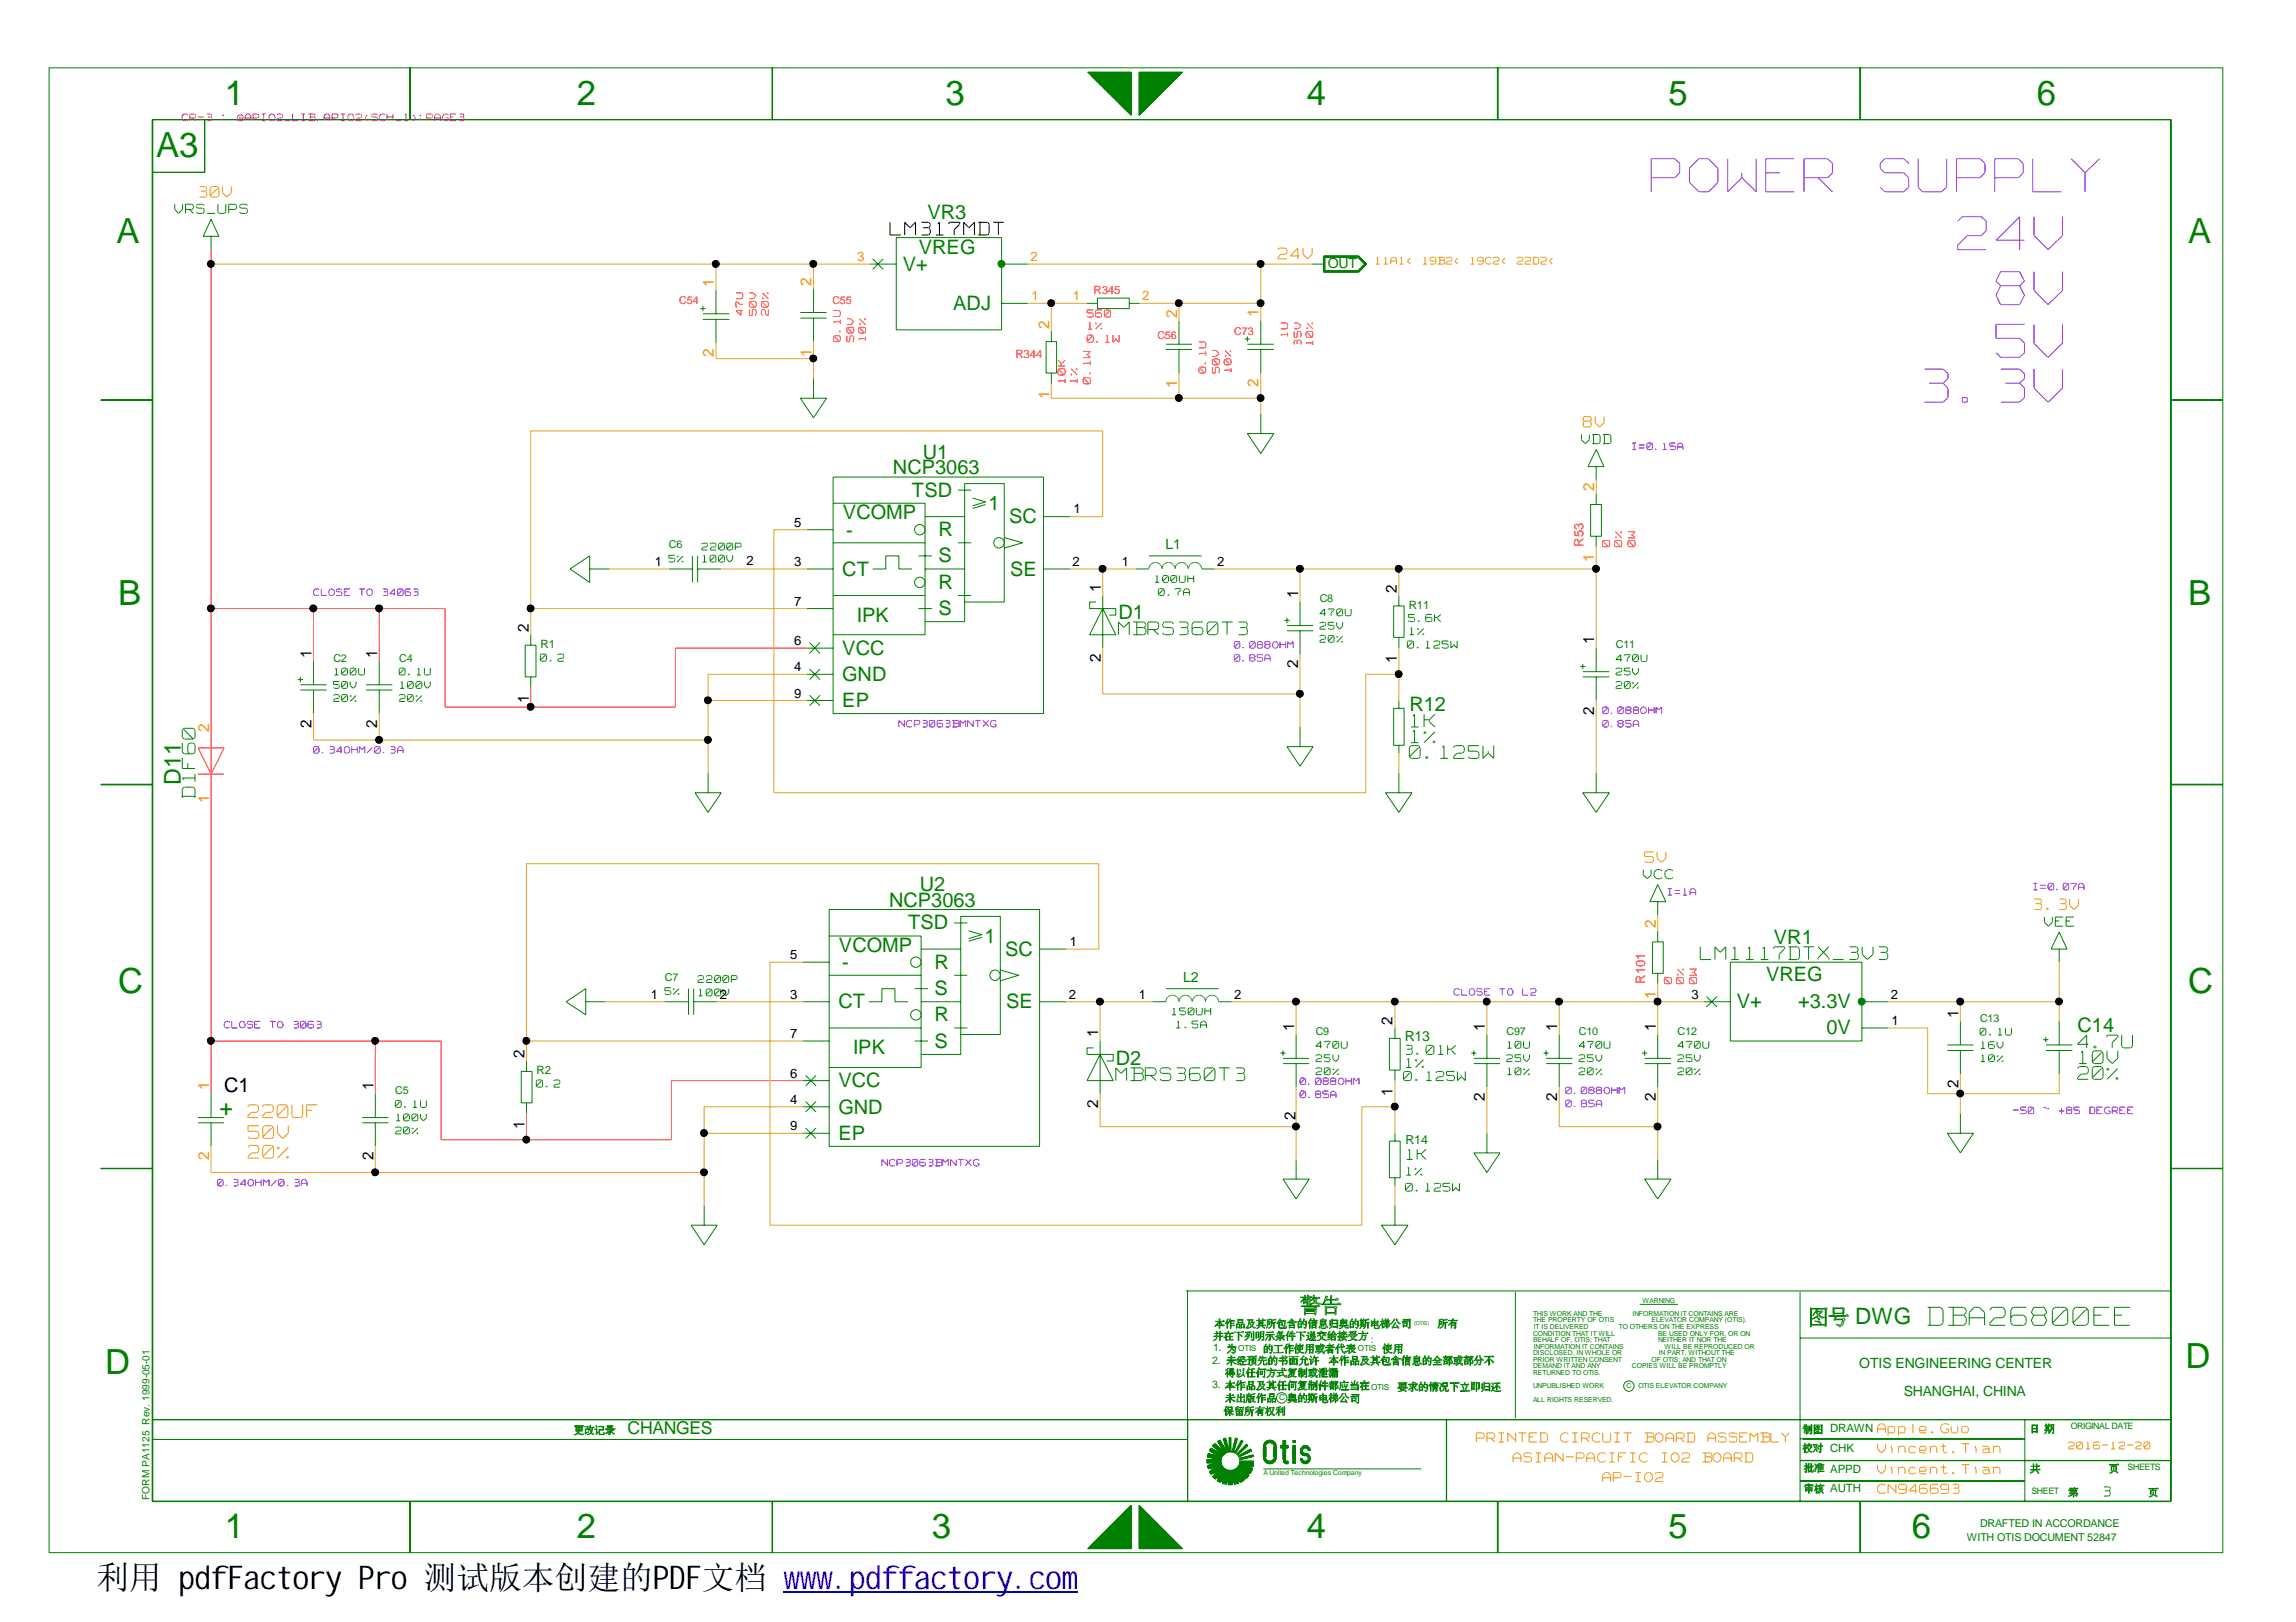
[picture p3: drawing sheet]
<svg xmlns="http://www.w3.org/2000/svg" width="297mm" height="210mm" viewBox="0 0 297 210" stroke-linecap="round" stroke-linejoin="round" font-family="sans-serif">
<defs><g id="words">
<g font-size="8.1" fill="#fff">
<text x="213.6" y="25.7">POWER SUPPLY</text>
<text x="253.3" y="33.2">24V</text>
<text x="258.2" y="40.3">8V</text>
<text x="258.2" y="47.1">5V</text>
<text x="248.3" y="52.9">3.3V</text>
</g>
<g font-size="4.5" fill="#008000">
<text x="29.1" y="13.6">1</text>
<text x="74.6" y="13.6">2</text>
<text x="122.3" y="13.6">3</text>
<text x="169.1" y="13.6">4</text>
<text x="215.9" y="13.6">5</text>
<text x="263.5" y="13.6">6</text>
<text x="20.2" y="20.4">A3</text>
<text x="15.1" y="31.4">A</text>
<text x="283.1" y="31.4">A</text>
<text x="15.3" y="78.2">B</text>
<text x="283.1" y="78.2">B</text>
<text x="15.3" y="128.5">C</text>
<text x="283.1" y="128.5">C</text>
<text x="13.6" y="177.8">D</text>
<text x="282.7" y="177.1">D</text>
<text x="29.1" y="199.1">1</text>
<text x="74.6" y="199.1">2</text>
<text x="120.6" y="199.1">3</text>
<text x="169.1" y="199.1">4</text>
<text x="215.9" y="199.1">5</text>
<text x="247.4" y="199.1">6</text>
</g>
<text font-size="4.4" fill="#fff" x="249.4" y="171.9">DBA26800EE</text>
<text font-size="4.2" x="12.5" y="205.6">利用 pdfFactory Pro 测试版本创建的PDF文档 www.pdffactory.com</text>
<text font-size="3.6" fill="#fff" x="25.8" y="103.3" transform="rotate(-90 25.8 103.3)">D1F60</text>
<g font-size="3.1" fill="#fff">
<text x="115.1" y="30.7">LM317MDT</text>
<text x="144.7" y="82.4">MBRS360T3</text>
<text x="182.5" y="94.4">1K</text>
<text x="182.3" y="98.4">0.125W</text>
<text x="182.5" y="96.4">1%</text>
<text x="220" y="124.5">LM1117DTX_3V3</text>
<text x="268.8" y="135.9">4.7U</text>
<text x="269" y="137.9">10V</text>
<text x="144.4" y="140.1">MBRS360T3</text>
<text x="268.8" y="140">20%</text>
<text x="32" y="144.9">220UF</text>
<text x="32.1" y="147.6">50V</text>
<text x="32.1" y="150.2">20%</text>
</g>
<g font-size="3" fill="#008000">
<text x="23.4" y="101.6" transform="rotate(-90 23.4 101.6)">D11</text>
<text x="30.1" y="144.5" transform="rotate(-90 30.1 144.5)">+</text>
</g>
<text font-size="2.9" fill="#008000" x="240" y="171.3">DWG</text>
<text font-size="2.7" fill="#fff" x="165.3" y="33.8">24V</text>
<g font-size="2.6" fill="#fff">
<text x="25.6" y="25.8">30V</text>
<text x="204.8" y="55.5">8V</text>
<text x="212.8" y="111.9">5V</text>
<text x="263" y="118">3.3V</text>
</g>
<g font-size="2.6" fill="#008000">
<text x="120" y="28.4">VR3</text>
<text x="116.8" y="35">V+</text>
<text x="118.9" y="32.8">VREG</text>
<text x="123.3" y="40.1">ADJ</text>
<text x="119.4" y="59.4">U1</text>
<text x="115.5" y="61.4">NCP3063</text>
<text x="118" y="64.3">TSD</text>
<text x="127.9" y="66">1</text>
<text x="109.1" y="67.2">VCOMP</text>
<text x="109.5" y="69.5">-</text>
<text x="121.4" y="69.4">R</text>
<text x="130.6" y="67.7">SC</text>
<text x="109" y="74.5">CT</text>
<text x="121.4" y="72.8">S</text>
<text x="121.4" y="76.2">R</text>
<text x="130.7" y="74.5">SE</text>
<text x="110.9" y="80.4">IPK</text>
<text x="121.4" y="79.6">S</text>
<text x="144.7" y="80.1">D1</text>
<text x="109" y="88.1">GND</text>
<text x="109" y="84.7">VCC</text>
<text x="109" y="91.5">EP</text>
<text x="182.3" y="92">R12</text>
<text x="115" y="117.4">NCP3063</text>
<text x="119" y="115.3">U2</text>
<text x="108.5" y="123.2">VCOMP</text>
<text x="109" y="125.4">-</text>
<text x="117.5" y="120.3">TSD</text>
<text x="120.9" y="125.4">R</text>
<text x="127.4" y="122">1</text>
<text x="130" y="123.7">SC</text>
<text x="229.5" y="122.1">VR1</text>
<text x="108.5" y="130.5">CT</text>
<text x="120.9" y="128.8">S</text>
<text x="130.2" y="130.5">SE</text>
<text x="224.7" y="130.5">V+</text>
<text x="228.5" y="127">VREG</text>
<text x="232.6" y="130.5">+3.3V</text>
<text x="110.4" y="136.5">IPK</text>
<text x="120.9" y="132.2">R</text>
<text x="120.9" y="135.6">S</text>
<text x="144.4" y="137.8">D2</text>
<text x="236.3" y="133.9">0V</text>
<text x="268.8" y="133.5">C14</text>
<text x="108.5" y="140.7">VCC</text>
<text x="108.5" y="147.5">EP</text>
<text x="108.5" y="144.1">GND</text>
</g>
<text font-size="2.6" x="29" y="141.4">C1</text>
<text font-size="2.5" fill="#fff" x="182" y="150.3">1K</text>
<text font-size="2.3" fill="#008000" x="81.2" y="185.6">CHANGES</text>
<g font-size="2.2" fill="#fff">
<text x="22.6" y="27.8">VRS_UPS</text>
<text x="204.6" y="57.6">VDD</text>
<text x="212.6" y="113.9">VCC</text>
<text x="264.5" y="120.1">VEE</text>
<text x="181.7" y="136.7">3.01K</text>
<text x="181.6" y="140.1">0.125W</text>
<text x="181.9" y="138.4">1%</text>
<text x="242.9" y="185.6">Apple.Guo</text>
<text x="191" y="186.8">PRINTED</text>
<text x="195.7" y="189.4">ASIAN-PACIFIC</text>
<text x="201.8" y="186.8">CIRCUIT</text>
<text x="207.3" y="192">AP-IO2</text>
<text x="212.7" y="186.8">BOARD</text>
<text x="214.7" y="189.4">IO2 BOARD</text>
<text x="220.8" y="186.8">ASSEMBLY</text>
<text x="242.9" y="188.2">Vincent.Tian</text>
<text x="242.9" y="190.9">Vincent.Tian</text>
<text x="242.9" y="193.5">CN946693</text>
<text x="272" y="193.8">3</text>
</g>
<g font-size="2.1" fill="#fff">
<text x="138.1" y="49.5" transform="rotate(-90 138.1 49.5)">10K</text>
<text x="139.7" y="49.5" transform="rotate(-90 139.7 49.5)">1%</text>
<text x="141.4" y="49.7" transform="rotate(-90 141.4 49.7)">0.1W</text>
<text x="208.5" y="70.8" transform="rotate(-90 208.5 70.8)">0</text>
<text x="210.1" y="70.8" transform="rotate(-90 210.1 70.8)">0%</text>
<text x="211.8" y="70.8" transform="rotate(-90 211.8 70.8)">0W</text>
<text x="216.5" y="127.3" transform="rotate(-90 216.5 127.3)">0</text>
<text x="218.1" y="127.3" transform="rotate(-90 218.1 127.3)">0%</text>
<text x="219.8" y="127.3" transform="rotate(-90 219.8 127.3)">0W</text>
</g>
<text font-size="2.1" fill="#008000" x="170.9" y="177.6">,</text>
<g font-size="2" fill="#ff8c00">
<text x="92.4" y="37.1" transform="rotate(-90 92.4 37.1)">1</text>
<text x="105" y="37.1" transform="rotate(-90 105 37.1)">2</text>
<text x="152.3" y="41.2" transform="rotate(-90 152.3 41.2)">2</text>
<text x="162.8" y="41" transform="rotate(-90 162.8 41)">1</text>
<text x="92.4" y="46.2" transform="rotate(-90 92.4 46.2)">2</text>
<text x="105" y="46.2" transform="rotate(-90 105 46.2)">1</text>
<text x="135.8" y="42.5" transform="rotate(-90 135.8 42.5)">2</text>
<text x="135.8" y="51.6" transform="rotate(-90 135.8 51.6)">1</text>
<text x="152.3" y="50.3" transform="rotate(-90 152.3 50.3)">1</text>
<text x="162.8" y="50.1" transform="rotate(-90 162.8 50.1)">2</text>
<text x="206.2" y="63.6" transform="rotate(-90 206.2 63.6)">2</text>
<text x="206.2" y="72.7" transform="rotate(-90 206.2 72.7)">1</text>
<text x="27.1" y="94.8" transform="rotate(-90 27.1 94.8)">2</text>
<text x="27.1" y="103.9" transform="rotate(-90 27.1 103.9)">1</text>
<text x="214.2" y="120.2" transform="rotate(-90 214.2 120.2)">2</text>
<text x="214.2" y="129.3" transform="rotate(-90 214.2 129.3)">1</text>
<text x="27.1" y="141.1" transform="rotate(-90 27.1 141.1)">1</text>
<text x="27.1" y="150.2" transform="rotate(-90 27.1 150.2)">2</text>
</g>
<g font-size="2" fill="#fff">
<text x="96.4" y="40.8" transform="rotate(-90 96.4 40.8)">47U</text>
<text x="98.2" y="40.8" transform="rotate(-90 98.2 40.8)">50V</text>
<text x="99.7" y="40.8" transform="rotate(-90 99.7 40.8)">20%</text>
<text x="109.1" y="44.2" transform="rotate(-90 109.1 44.2)">0.1U</text>
<text x="110.8" y="44.2" transform="rotate(-90 110.8 44.2)">50V</text>
<text x="112.3" y="44.1" transform="rotate(-90 112.3 44.1)">10%</text>
<text x="166.9" y="43.5" transform="rotate(-90 166.9 43.5)">1U</text>
<text x="168.7" y="44.8" transform="rotate(-90 168.7 44.8)">35V</text>
<text x="170.2" y="44.6" transform="rotate(-90 170.2 44.6)">10%</text>
<text x="156.3" y="48.3" transform="rotate(-90 156.3 48.3)">0.1U</text>
<text x="158.1" y="48.3" transform="rotate(-90 158.1 48.3)">50V</text>
<text x="159.6" y="48.1" transform="rotate(-90 159.6 48.1)">10%</text>
</g>
<g font-size="2">
<text x="142.4" y="76.6" transform="rotate(-90 142.4 76.6)">1</text>
<text x="167.9" y="77.4" transform="rotate(-90 167.9 77.4)">1</text>
<text x="180.7" y="76.7" transform="rotate(-90 180.7 76.7)">2</text>
<text x="68.4" y="81.8" transform="rotate(-90 68.4 81.8)">2</text>
<text x="206.2" y="83.4" transform="rotate(-90 206.2 83.4)">1</text>
<text x="40.3" y="85.1" transform="rotate(-90 40.3 85.1)">1</text>
<text x="48.8" y="85.1" transform="rotate(-90 48.8 85.1)">1</text>
<text x="142.4" y="85.7" transform="rotate(-90 142.4 85.7)">2</text>
<text x="167.9" y="86.5" transform="rotate(-90 167.9 86.5)">2</text>
<text x="180.7" y="85.8" transform="rotate(-90 180.7 85.8)">1</text>
<text x="40.3" y="94.2" transform="rotate(-90 40.3 94.2)">2</text>
<text x="48.8" y="94.2" transform="rotate(-90 48.8 94.2)">2</text>
<text x="68.4" y="90.9" transform="rotate(-90 68.4 90.9)">1</text>
<text x="206.2" y="92.5" transform="rotate(-90 206.2 92.5)">2</text>
<text x="253.4" y="131.7" transform="rotate(-90 253.4 131.7)">1</text>
<text x="67.9" y="137" transform="rotate(-90 67.9 137)">2</text>
<text x="142.1" y="134.3" transform="rotate(-90 142.1 134.3)">1</text>
<text x="167.4" y="133.4" transform="rotate(-90 167.4 133.4)">1</text>
<text x="180.2" y="132.7" transform="rotate(-90 180.2 132.7)">2</text>
<text x="192.1" y="133.4" transform="rotate(-90 192.1 133.4)">1</text>
<text x="201.5" y="133.4" transform="rotate(-90 201.5 133.4)">1</text>
<text x="214.2" y="133.4" transform="rotate(-90 214.2 133.4)">1</text>
<text x="48.3" y="141.1" transform="rotate(-90 48.3 141.1)">1</text>
<text x="142.1" y="143.4" transform="rotate(-90 142.1 143.4)">2</text>
<text x="180.2" y="141.8" transform="rotate(-90 180.2 141.8)">1</text>
<text x="192.1" y="142.5" transform="rotate(-90 192.1 142.5)">2</text>
<text x="201.5" y="142.5" transform="rotate(-90 201.5 142.5)">2</text>
<text x="214.2" y="142.5" transform="rotate(-90 214.2 142.5)">2</text>
<text x="253.4" y="140.8" transform="rotate(-90 253.4 140.8)">2</text>
<text x="67.9" y="146.1" transform="rotate(-90 67.9 146.1)">1</text>
<text x="167.6" y="144.9" transform="rotate(-90 167.6 144.9)">2</text>
<text x="48.3" y="150.2" transform="rotate(-90 48.3 150.2)">2</text>
</g>
<g font-size="1.9" fill="#fff">
<text x="181.8" y="154.3">0.125W</text>
<text x="181.9" y="152.2">1%</text>
</g>
<g font-size="1.8" fill="#008000">
<text x="171.8" y="34.6">OUT</text>
<text x="150.8" y="71">L1</text>
<text x="153.1" y="127.1">L2</text>
<text x="181.7" y="134.7">R13</text>
<text x="240.5" y="177.1">OTIS ENGINEERING CENTER</text>
<text x="246.3" y="180.7">SHANGHAI, CHINA</text>
</g>
<g font-size="1.8" fill="#fff">
<text x="140.6" y="41.2">560</text>
<text x="140.6" y="44.5">0.1W</text>
<text x="140.8" y="42.8">1%</text>
<text x="182.2" y="80.6">5.6K</text>
<text x="182.4" y="82.3">1%</text>
<text x="69.9" y="85.7">0.2</text>
<text x="182.1" y="84">0.125W</text>
<text x="69.4" y="140.9">0.2</text>
</g>
<g font-size="1.7" fill="#fff">
<text x="23.5" y="15.8">CR-</text>
<text x="26.5" y="15.8">3</text>
<text x="28.6" y="15.8">: @APIO2_LIB.APIO2(SCH_1):PAGE3</text>
<text x="178" y="34.3">11A1&lt;</text>
<text x="184.1" y="34.3">19B2&lt;</text>
<text x="190.2" y="34.3">19C2&lt;</text>
<text x="196.3" y="34.3">22D2&lt;</text>
<text x="90.8" y="71.3">2200P</text>
<text x="86.5" y="72.9">5%</text>
<text x="90.9" y="72.9">100V</text>
<text x="149.4" y="75.5">100UH</text>
<text x="149.9" y="77.2">0.7A</text>
<text x="170.7" y="81.6">25V</text>
<text x="170.7" y="83.3">20%</text>
<text x="170.7" y="79.9">470U</text>
<text x="43.1" y="89.3">50V</text>
<text x="43.3" y="87.5">100U</text>
<text x="51.6" y="87.5">0.1U</text>
<text x="51.8" y="89.3">100V</text>
<text x="209" y="89.3">20%</text>
<text x="209" y="85.8">470U</text>
<text x="209" y="87.5">25V</text>
<text x="43.1" y="90.9">20%</text>
<text x="51.6" y="90.9">20%</text>
<text x="86" y="128.9">5%</text>
<text x="90.3" y="127.3">2200P</text>
<text x="90.4" y="129">100V</text>
<text x="151.6" y="131.5">150UH</text>
<text x="152.2" y="133.2">1.5A</text>
<text x="170.2" y="135.8">470U</text>
<text x="170.2" y="137.6">25V</text>
<text x="194.9" y="137.6">25V</text>
<text x="195" y="135.8">10U</text>
<text x="204.3" y="135.8">470U</text>
<text x="204.3" y="137.6">25V</text>
<text x="217" y="137.6">25V</text>
<text x="217" y="135.8">470U</text>
<text x="256.2" y="134.1">0.1U</text>
<text x="256.3" y="137.6">10%</text>
<text x="256.3" y="135.9">16V</text>
<text x="51.1" y="143.5">0.1U</text>
<text x="170.2" y="139.2">20%</text>
<text x="195" y="139.2">10%</text>
<text x="204.3" y="139.2">20%</text>
<text x="217" y="139.2">20%</text>
<text x="51.1" y="146.9">20%</text>
<text x="51.3" y="145.2">100V</text>
<text x="267.6" y="187.7">2016-12-20</text>
</g>
<g font-size="1.7" fill="#ff8c00">
<text x="110.9" y="33.8">3</text>
<text x="133.3" y="33.8">2</text>
<text x="133.4" y="38.9">1</text>
<text x="138.8" y="38.9">1</text>
<text x="147.8" y="38.9">2</text>
</g>
<g font-size="1.7">
<text x="102.7" y="68.2">5</text>
<text x="138.9" y="66.4">1</text>
<text x="84.7" y="73.3">1</text>
<text x="96.6" y="73.1">2</text>
<text x="102.7" y="73.3">3</text>
<text x="138.8" y="73.3">2</text>
<text x="145.1" y="73.3">1</text>
<text x="157.5" y="73.3">2</text>
<text x="102.7" y="78.4">7</text>
<text x="102.7" y="83.5">6</text>
<text x="102.7" y="86.9">4</text>
<text x="102.7" y="90.3">9</text>
<text x="102.2" y="124.1">5</text>
<text x="138.4" y="122.4">1</text>
<text x="84.2" y="129.3">1</text>
<text x="93.1" y="129.3">2</text>
<text x="102.2" y="129.3">3</text>
<text x="138.3" y="129.3">2</text>
<text x="147.3" y="129.3">1</text>
<text x="159.7" y="129.3">2</text>
<text x="218.8" y="129.3">3</text>
<text x="244.6" y="129.3">2</text>
<text x="102.2" y="134.3">7</text>
<text x="244.7" y="132.6">1</text>
<text x="102.2" y="142.8">4</text>
<text x="102.2" y="139.5">6</text>
<text x="102.2" y="146.3">9</text>
</g>
<g font-size="1.7" fill="#f00">
<text x="204.9" y="70.8" transform="rotate(-90 204.9 70.8)">R53</text>
<text x="212.9" y="127.3" transform="rotate(-90 212.9 127.3)">R101</text>
</g>
<g font-size="1.6" fill="#fff">
<text x="211.2" y="58.3">I=0.15A</text>
<text x="40.6" y="77.2">CLOSE</text>
<text x="46.4" y="77.2">TO 34063</text>
<text x="159.7" y="84">0.088OHM</text>
<text x="159.7" y="85.7">0.85A</text>
<text x="116.3" y="94.2">NCP3063BMNTXG</text>
<text x="207.3" y="92.5">0.088OHM</text>
<text x="207.3" y="94.2">0.85A</text>
<text x="40.6" y="97.6">0.34OHM/0.3A</text>
<text x="215.8" y="116">I=1A</text>
<text x="263.1" y="115.3">I=0.07A</text>
<text x="188.1" y="128.9">CLOSE</text>
<text x="193.9" y="128.9">TO L2</text>
<text x="29" y="133.2">CLOSE</text>
<text x="34.8" y="133.2">TO 3063</text>
<text x="168.2" y="142.2">0.85A</text>
<text x="168.2" y="140.5">0.088OHM</text>
<text x="202.6" y="143.4">0.85A</text>
<text x="202.6" y="141.7">0.088OHM</text>
<text x="260.4" y="144.2">-50</text>
<text x="264.3" y="144.2">~ +85</text>
<text x="270.2" y="144.2">DEGREE</text>
<text x="28.2" y="153.6">0.34OHM/0.3A</text>
<text x="114.1" y="151">NCP3063BMNTXG</text>
</g>
<text font-size="1.6" fill="#008000" x="181.8" y="148">R14</text>
<g font-size="1.5" fill="#f00">
<text x="141.5" y="38.1">R345</text>
<text x="131.4" y="46.3">R344</text>
</g>
<g font-size="1.5" fill="#008000">
<text x="69.9" y="83.9">R1</text>
<text x="182.2" y="78.8">R11</text>
<text x="69.4" y="139">R2</text>
<text x="236.8" y="185.3">DRAWN</text>
<text x="236.8" y="187.9">CHK</text>
<text x="236.8" y="190.6">APPD</text>
<text x="236.8" y="193.1">AUTH</text>
</g>
<g font-size="1.4" fill="#f00">
<text x="87.9" y="39.4">C54</text>
<text x="107.7" y="39.4">C55</text>
<text x="149.7" y="43.8">C56</text>
<text x="159.7" y="43.3">C73</text>
</g>
<g font-size="1.4" fill="#008000">
<text x="86.5" y="71">C6</text>
<text x="170.7" y="77.9">C8</text>
<text x="209" y="83.9">C11</text>
<text x="43.1" y="85.6">C2</text>
<text x="51.6" y="85.6">C4</text>
<text x="86" y="127">C7</text>
<text x="170.2" y="134">C9</text>
<text x="194.9" y="134">C97</text>
<text x="204.3" y="134">C10</text>
<text x="217" y="134">C12</text>
<text x="256.2" y="132.3">C13</text>
<text x="51.1" y="141.6">C5</text>
<text x="177.3" y="173.8">:</text>
<text x="156.8" y="176.5">2.</text>
<text x="156.8" y="179.6">3.</text>
<text x="156.9" y="174.9">1.</text>
<text x="256.2" y="197.7">DRAFTED IN ACCORDANCE</text>
<text x="254.5" y="199.4">WITH OTIS DOCUMENT 52847</text>
</g>
<text font-size="1.3" fill="#008000" x="19.3" y="194.1" transform="rotate(-90 19.3 194.1)">FORM PA1125 Rev. 1999-05-01</text>
<g font-size="1.1" fill="#008000">
<text x="160.2" y="174.9">OTIS</text>
<text x="175.7" y="174.9">OTIS</text>
<text x="177.4" y="179.8">OTIS</text>
<text x="165.5" y="181.2">C</text>
<text x="267.9" y="184.9">ORIGINAL DATE</text>
<text x="275.3" y="190.2">SHEETS</text>
<text x="262.8" y="193.4">SHEET</text>
</g>
<g font-size=".9" fill="#008000">
<text x="198.3" y="172.9">CONDITION THAT IT WILL</text>
<text x="198.3" y="173.7">BEHALF OF, OTIS; THAT</text>
<text x="198.3" y="171.1">THE PROPERTY OF OTIS</text>
<text x="198.3" y="170.3">THIS WORK AND THE</text>
<text x="198.4" y="172">IT IS DELIVERED</text>
<text x="209.4" y="172">TO OTHERS ON THE EXPRESS</text>
<text x="211.2" y="170.3">INFORMATION IT CONTAINS ARE</text>
<text x="212.5" y="168.6">WARNING</text>
<text x="213.7" y="171.1">ELEVATOR COMPANY (OTIS).</text>
<text x="214.5" y="172.9">BE USED ONLY FOR, OR ON</text>
<text x="214.5" y="173.7">NEITHER IT NOR THE</text>
<text x="198.3" y="176.2">PRIOR WRITTEN CONSENT</text>
<text x="198.3" y="175.4">DISCLOSED, IN WHOLE OR</text>
<text x="198.3" y="177.9">RETURNED TO OTIS.</text>
<text x="198.3" y="177.1">DEMAND IT AND ANY</text>
<text x="198.3" y="179.6">UNPUBLISHED WORK</text>
<text x="198.4" y="174.6">INFORMATION IT CONTAINS</text>
<text x="210.4" y="179.6">C</text>
<text x="211.1" y="177.1">COPIES WILL BE PROMPTLY</text>
<text x="212" y="179.6">OTIS ELEVATOR COMPANY</text>
<text x="213.7" y="176.2">OF OTIS; AND THAT ON</text>
<text x="214.6" y="175.4">IN PART, WITHOUT THE</text>
<text x="215.3" y="174.6">WILL BE REPRODUCED OR</text>
<text x="198.3" y="181.4">ALL RIGHTS RESERVED.</text>
<text x="163.4" y="190.9">A United Technologies Company</text>
</g>
<text font-size=".7" fill="#008000" x="183" y="171.5">(OTIS)</text>
</g></defs>
<path d="M23.5 15.7h35.4" fill="none" stroke="#fff" stroke-width=".18"/>
<g fill="none" stroke="#000" stroke-width=".13">
<path d="M115.1 28.8v1.6M115.2 30.4h1.3M117.1 28.8l.6 .6M117.1 28.8v1.6M118.4 28.8v1.6M118.4 28.8l-.7 .7M119.2 28.8h.9M119.2 30.4h.9M119.4 29.5h.7M120.1 28.8l.3 .2M120.2 29.5l.2 .2M120.4 30.2l-.3 .2"/>
<path d="M120.4 29.2l-.3 .3M120.4 29.1v.1M120.4 29.8v.4M121.1 30.4h.9M121.5 28.8l-.2 .2M121.5 28.8v1.6M122.8 28.8v.2M122.8 28.8h1.3M123.4 29.8v.6M124.1 29.1l-.7 .6M124.2 28.8v.2M124.7 28.8l.6 .6"/>
<path d="M124.7 28.8v1.6M126.1 28.8v1.6M126.1 28.8l-.8 .7M126.6 28.8h1.1M126.6 30.4h1.1M126.8 28.8v1.6M127.8 28.8l.2 .2M128 30.2l-.2 .2M128 29.1v1.1M128.5 28.8h1.4M129.2 28.8v1.6"/>
</g>
<g fill="none" stroke="#ff8c00" stroke-width=".13">
<path d="M25.8 25.5h.7M25.8 24.1h.7M26 24.7h.5M26.6 24.1l.2 .3M26.6 24.8l.2 .1M26.8 24.4v.1M26.8 25v.3M26.8 25.3l-.2 .2M26.8 24.5l-.2 .2M27.2 25.3l.1 .2M27.2 24.4v.9M27.3 24.1l-.1 .3"/>
<path d="M27.4 25.5h.7M27.4 24.1h.7M28.1 24.4l-.9 .9M28.2 24.4h.1M28.2 24.1l.1 .3M28.3 25.3l-.1 .2M28.3 24.4v.9M28.8 24.9l.5 .6M28.8 24.1v.8M29.9 24.1v.8M29.9 24.9l-.6 .6M165.3 33.4v.1"/>
<path d="M165.4 33.5h1.1M165.5 32.1l-.2 .2M165.5 32.1h.7M165.7 32.9l-.4 .4M165.7 32.9h.5M166.3 32.1l.2 .2M166.5 32.4v.3M166.5 32.7l-.2 .2M167 33.1h1.1M167.9 32.1v1.4M167.9 32.1l-1 1M168.6 32.9l.5 .6"/>
<path d="M168.6 32.1v.8M169.8 32.1v.8M169.8 32.9l-.6 .6M178 34.2h.5M178.2 33.3l-.1 .1M178.2 33.3v.8M179 34.2h.5M179.3 33.3l-.1 .1M179.3 33.3v.8M179.9 33.6v.6M180 33.8h.6M180.2 33.3l-.3 .2"/>
<path d="M180.2 33.3h.2M180.4 33.3l.3 .2M180.7 33.6v.6M181.1 34.2h.5M181.3 33.3l-.1 .1M181.3 33.3v.8M182.1 33.8l.4 .4M182.5 33.4l-.4 .4M184.1 34.2h.5M184.4 33.3l-.2 .1M184.4 33.3v.8M185 34.2h.6"/>
<path d="M185 33.7l.1 .1M185 33.5v.1M185.1 33.3l-.1 .1M185.2 33.8h.4M185.2 33.3h.4M185.6 33.3l.2 .1M185.7 33.7l-.1 .1M185.8 34.1l-.2 .1M185.8 33.5v.5M186 33.3h.7M186 34.2h.7M186.3 33.3v.8"/>
<path d="M186.3 33.7h.4M186.8 33.3l.1 .1M186.8 33.7l.1 .1M186.9 33.5l-.1 .1M186.9 33.5h.1M186.9 33.8v.2M186.9 34.1l-.1 .1M187.1 34.1v.1M187.1 34.2h.7M187.2 33.3l-.1 .1M187.2 33.3h.5M187.3 33.8l-.2 .3"/>
<path d="M187.4 33.8h.3M187.7 33.3l.1 .1M187.8 33.5v.1M187.8 33.7l-.1 .1M188.2 33.8l.4 .4M188.6 33.4l-.3 .4M190.2 34.2h.6M190.5 33.3l-.1 .1M190.5 33.3v.8M191.1 34.2h.6M191.1 33.7l.2 .1M191.1 33.5v.1"/>
<path d="M191.3 33.3l-.2 .1M191.3 33.8h.4M191.3 33.3h.4M191.8 33.3l.1 .1M191.9 33.7l-.1 .1M191.9 34.1l-.1 .1M191.9 33.5v.5M192.2 33.6v.3M192.2 33.9l.2 .3M192.4 33.3l-.2 .2M192.4 33.3h.3M192.4 34.2h.3"/>
<path d="M192.8 33.3l.1 .1M192.9 34.1l-.1 .1M193.2 34.1v.1M193.2 34.2h.7M193.3 33.3l-.1 .1M193.3 33.3h.5M193.4 33.8l-.2 .3M193.5 33.8h.3M193.8 33.3l.1 .1M193.9 33.5v.1M193.9 33.7l-.1 .1M194.3 33.8l.4 .4"/>
<path d="M194.7 33.4l-.3 .4M196.3 34.1v.1M196.3 34.2h.7M196.4 33.3l-.1 .1M196.4 33.3h.4M196.5 33.8l-.2 .3M196.6 33.8h.2M196.9 33.3l.1 .1M197 33.7l-.1 .1M197 33.5v.1M197.3 34.1v.1M197.3 34.2h.7"/>
<path d="M197.4 33.3l-.1 .1M197.4 33.3h.5M197.5 33.8l-.2 .3M197.6 33.8h.3M197.9 33.3l.1 .1M198 33.5v.1M198 33.7l-.1 .1M198.3 33.3h.6M198.3 34.2h.6M198.4 33.3v.8M198.9 33.3l.2 .1M199.1 34.1l-.2 .1"/>
<path d="M199.1 33.5v.5M199.3 34.1v.1M199.3 34.2h.8M199.4 33.3l-.1 .1M199.5 33.3h.4M199.6 33.8l-.3 .3M199.6 33.8h.3M199.9 33.3l.2 .1M200.1 33.5v.1M200.1 33.7l-.2 .1M200.4 33.8l.4 .4M200.8 33.4l-.3 .4"/>
<path d="M204.9 53.9l-.1 .4 .1 .2-.1 .4 .1 .4M205 53.9h.7M205 54.5h.7M205 55.3h.7M205.7 53.9l.2 .4-.2 .2 .2 .4-.2 .4M206.4 54.7l.5 .5M206.4 53.9v.8M207.5 53.9v.8M207.5 54.7l-.6 .6M212.8 111.4l.1 .2M212.8 110.3v.5M212.8 110.8h.9"/>
<path d="M212.8 110.3h1.1M213 111.6h.7M213.7 110.8l.2 .3M213.9 111.4l-.2 .2M213.9 111.1v.3M214.4 111.1l.5 .5M214.4 110.3v.7M215.5 110.3v.7M215.5 111.1l-.6 .5M263.2 117.7h.7M263.2 116.3h.7M263.4 116.9h.5"/>
<path d="M263.9 116.3l.2 .3M264 117l.1 .2M264.1 116.6v.1M264.1 117.2v.3M264.1 117.5l-.2 .2M264.1 116.7l-.2 .2M264.8 117.5h.1M264.8 117.6v.1M264.8 117.7h.1M265 117.5v.2M266.4 117.7h.7M266.4 116.3h.7"/>
<path d="M266.6 116.9h.5M267.2 116.3l.1 .3M267.2 117l.1 .2M267.3 116.6v.1M267.3 117.2v.3M267.3 117.5l-.1 .2M267.3 116.7l-.1 .2M267.8 117.2l.5 .5M267.8 116.3v.8M268.9 116.3v.8M268.9 117.2l-.6 .5M32 144.5v.1"/>
<path d="M32.1 145.7v.7M32.1 149.7v.2M32.1 147.1l.2 .2M32.1 144.6h1.3M32.1 149.9h1.4M32.1 145.7h1.4M32.1 146.4h1.1M32.3 143l-.3 .2M32.3 148.2l-.2 .3M32.3 143h.9M32.3 148.2h.9M32.3 147.3h.9"/>
<path d="M32.5 143.9l-.5 .5M32.6 143.9h.6M32.6 149.2l-.5 .5M32.6 149.2h.6M33.2 143l.2 .2M33.3 148.2l.2 .3M33.3 146.4l.2 .3M33.4 143.7l-.2 .2M33.4 143.3v.4M33.5 148.9l-.2 .3M33.5 147.1l-.2 .2M33.5 146.7v.4"/>
<path d="M33.5 148.5v.4M34 144.5v.1M34 149.7l.2 .2M34 147.1l.2 .2M34 144.6h1.3M34 146v1.1M34 148.5v1.1M34.2 143l-.2 .2M34.2 148.2l-.2 .3M34.2 145.7l-.2 .2M34.2 143h.9M34.2 149.9h.9"/>
<path d="M34.2 148.2h.9M34.2 147.3h.9M34.2 145.7h.9M34.4 143.9l-.4 .5M34.5 143.9h.6M35.1 143l.2 .2M35.1 148.5l-1.1 1.1M35.1 146l-1.1 1.1M35.2 148.5h.1M35.2 148.2l.2 .3M35.2 145.9h.1M35.2 145.7l.2 .2"/>
<path d="M35.3 143.7l-.2 .2M35.3 143.3v.4M35.4 149.7l-.2 .2M35.4 147.1l-.2 .2M35.4 146v1.1M35.4 148.5v1.1M35.9 144.4l.2 .2M35.9 143.3v1.1M35.9 148.5h.2M35.9 145.7v.9M35.9 148.5v.2M35.9 146.7l.6 .6"/>
<path d="M35.9 148.7h.2M36.1 143l-.2 .2M36.1 148.5v.2M36.1 143h.9M36.1 144.6h.9M37 143.3l-1.1 1.1M37 143.2h.2M37 143l.3 .2M37.1 149.7h.2M37.1 149.7v.2M37.1 149.9h.2M37.3 144.4l-.3 .2"/>
<path d="M37.3 143.3v1.1M37.3 145.7v.9M37.3 149.7v.2M37.3 148.5l-1.4 1.4M37.3 146.7l-.7 .6M37.8 144.4l.2 .2M37.8 143v1.4M38 144.6h.9M39.2 144.4l-.3 .2M39.2 143v1.4M39.7 143h1.4M39.7 143v1.6"/>
<path d="M39.7 143.7h.6M191 185.4h.8M191 185.5v1.1M191.1 186.1h.7M191.9 185.4l.1 .2M192 185.9l-.1 .2M192 185.6v.3M192.4 185.4h.8M192.4 185.5v1.1M192.4 186.1h.8M192.9 186.2l.5 .4M193.2 185.4l.2 .2"/>
<path d="M193.4 185.9l-.2 .2M193.4 185.6v.3M193.9 185.4h.7M193.9 186.6h.7M194.2 185.5v1.1M195.1 185.4l.9 1M195.1 185.5v1.1M195.7 188.4v.8M195.8 188.7h.9M196.1 185.4v1.2M196.1 188l-.4 .4M196.1 188h.3"/>
<path d="M196.4 185.4h1M196.4 188l.4 .4M196.8 188.4v.8M196.9 185.5v1.1M197.1 188.2v.1M197.1 188.4l.2 .1M197.1 189l.2 .2M197.3 188l-.2 .1M197.3 188h.6M197.3 189.2h.6M197.3 188.5h.6M197.8 185.4h1"/>
<path d="M197.8 185.5v1.1M197.9 186.6h.9M197.9 185.9h.4M198 188l.1 .2M198 188.5l.1 .2M198.1 188.7v.3M198.1 189l-.1 .2M198.7 188h.6M198.7 189.2h.6M199 188.1v1.1M199.2 185.4h.8M199.2 186.6h.8"/>
<path d="M199.3 185.5v1.1M199.9 188.4v.8M199.9 188.7h.9M200 185.4l.2 .2M200.2 186.5l-.2 .1M200.2 185.6v.8M200.2 188l-.3 .4M200.2 188h.3M200.5 188l.4 .4M200.9 188.4v.8M201.2 188l1 1M201.2 188.1v1.1"/>
<path d="M201.9 185.8v.4M201.9 186.3l.3 .3M202.2 185.4l-.3 .4M202.2 188v1.2M202.3 185.4h.4M202.3 186.6h.4M202.6 188.5h1M202.7 185.4l.2 .2M202.9 186.5l-.2 .1M203.4 185.4h.7M203.4 186.6h.7M203.8 185.5v1.1"/>
<path d="M203.9 188h.8M203.9 188.1v1.1M204 188.7h.7M204.6 185.4h.8M204.6 185.5v1.1M204.6 186.1h.8M204.8 188l.1 .2M204.9 188.5l-.1 .2M204.9 188.2v.3M205.1 186.2l.5 .4M205.3 188.4v.8M205.3 188.7h.9"/>
<path d="M205.4 185.4l.2 .2M205.6 185.9l-.2 .2M205.6 185.6v.3M205.6 188l-.3 .4M205.7 188h.2M206 188l.3 .4M206 185.8v.4M206 186.3l.3 .3M206.3 188.4v.8M206.3 185.4l-.3 .4M206.4 185.4h.4M206.4 186.6h.4"/>
<path d="M206.7 188.4v.4M206.7 188.9l.3 .3M206.8 185.4l.2 .2M207 186.5l-.2 .1M207 188l-.3 .4M207.1 188h.4M207.1 189.2h.4M207.3 186.5l.2 .1M207.3 185.4v1M207.3 190.9v.8M207.4 191.2h.9M207.5 188l.2 .2"/>
<path d="M207.6 186.6h.6M207.7 189l-.2 .2M207.7 190.6l-.4 .3M207.7 190.6h.3M208 190.6l.4 .3M208.2 188h.7M208.2 189.2h.7M208.4 186.5l-.2 .1M208.4 185.4v1M208.4 190.9v.8M208.5 188.1v1.1M208.7 190.6h.8"/>
<path d="M208.7 190.6v1.1M208.7 191.2h.8M208.9 185.4h.6M208.9 186.6h.6M209.2 185.5v1.1M209.4 188h1M209.4 188.1v1.1M209.4 188.5h.5M209.5 190.6l.2 .1M209.7 191.1l-.2 .1M209.7 190.8v.2M210.1 185.4h1"/>
<path d="M210.1 191.1h1M210.6 185.5v1.1M210.9 188h.7M210.9 189.2h.7M211.2 188.1v1.1M211.6 190.6h.7M211.6 191.7h.7M211.9 190.6v1.1M212.1 188.4v.4M212.1 188.9l.3 .3M212.4 188l-.3 .4M212.5 188h.4"/>
<path d="M212.5 189.2h.4M212.8 185.4h.9M212.8 186.6h.9M212.8 190.9v.5M212.8 191.4l.3 .3M212.9 188l.2 .2M213.1 189l-.2 .2M213.1 185.5v1.1M213.1 190.6l-.3 .3M213.1 190.6h.3M213.1 191.7h.3M213.1 185.9h.6"/>
<path d="M213.4 190.6l.4 .3M213.8 185.4l.2 .2M213.8 185.9l.2 .2M213.8 190.9v.5M213.8 191.4l-.4 .3M214 185.8l-.2 .1M214 185.6v.1M214 186.2v.2M214 186.5l-.2 .1M214.1 186.3l.4 .3M214.1 185.8v.4M214.1 191.6v.1"/>
<path d="M214.2 191.7h.9M214.3 190.6l-.2 .1M214.3 190.6h.6M214.5 191.2l-.4 .4M214.5 185.4l-.4 .4M214.5 185.4h.3M214.5 186.6h.3M214.5 191.2h.4M214.8 185.4l.3 .4M215 190.6l.1 .1M215 188h.7M215 189.2h.7"/>
<path d="M215.1 185.8v.4M215.1 190.8v.2M215.1 191.1l-.1 .1M215.1 186.3l-.3 .3M215.3 188.1v1.1M215.5 185.8v.8M215.6 186.1h.9M215.9 185.4l-.4 .4M215.9 185.4h.3M216.2 185.4l.3 .4M216.2 188.9l.3 .3M216.2 188.4v.4"/>
<path d="M216.5 185.8v.8M216.5 188l-.3 .4M216.6 188h.2M216.6 189.2h.2M216.9 185.4h.8M216.9 185.5v1.1M216.9 188l.3 .4M216.9 186.1h.8M217.2 188.4v.4M217.2 188.9l-.3 .3M217.4 186.2l.5 .4M217.6 189.1v.1"/>
<path d="M217.6 189.2h1M217.7 185.4l.2 .2M217.7 188l-.1 .2M217.8 188h.6M217.9 185.9l-.2 .2M217.9 185.6v.3M217.9 188.7l-.3 .3M217.9 188.7h.5M218.2 185.4h.8M218.2 186.6h.8M218.4 188l.2 .2M218.4 185.5v1.1"/>
<path d="M218.6 188.2v.3M218.6 188.5l-.2 .2M219.1 185.4l.1 .2M219.2 186.5l-.1 .1M219.2 185.6v.8M220.3 188h.9M220.3 189.2h.9M220.6 188.1v1.1M220.6 188.5h.6M220.9 185.8v.8M221 186.1h.9M221.3 188l.1 .2"/>
<path d="M221.3 188.5l.1 .2M221.3 185.4l-.4 .4M221.3 185.4h.3M221.4 188.4l-.1 .1M221.4 188.2v.1M221.4 188.7v.3M221.4 189l-.1 .2M221.6 185.4l.4 .4M221.6 188.9l.4 .3M221.6 188.4v.4M222 185.8v.8M222 188l-.4 .4"/>
<path d="M222 188h.2M222 189.2h.2M222.3 185.6v.1M222.3 185.8l.2 .1M222.3 186.5l.2 .1M222.3 188l.3 .4M222.5 185.4l-.2 .2M222.5 185.4h.6M222.5 186.6h.6M222.5 185.9h.6M222.6 188.4v.4M222.6 188.9l-.3 .3"/>
<path d="M223 188.4v.8M223 188.7h.9M223.1 185.4l.2 .2M223.1 185.9l.2 .2M223.3 186.2v.2M223.3 186.5l-.2 .1M223.3 188l-.3 .4M223.4 188h.2M223.6 188l.4 .4M223.7 185.6v.1M223.7 185.8l.2 .1M223.7 186.5l.2 .1"/>
<path d="M223.9 185.4l-.2 .2M223.9 185.4h.6M223.9 186.6h.6M223.9 185.9h.6M224 188.4v.8M224.4 188h.8M224.4 188.1v1.1M224.4 188.7h.8M224.5 185.4l.2 .2M224.5 185.9l.2 .2M224.7 186.2v.2M224.7 186.5l-.2 .1"/>
<path d="M224.9 188.7l.5 .5M225 185.4h1.1M225 185.5v1.1M225.1 186.6h1M225.1 185.9h.5M225.2 188l.2 .2M225.4 188.5l-.2 .2M225.4 188.2v.3M225.7 188h.8M225.7 189.2h.8M225.9 188.1v1.1M226.4 185.4l.5 .5"/>
<path d="M226.4 185.5v1.1M226.6 188l.1 .2M226.7 189l-.1 .2M226.7 188.2v.8M227.4 185.5v1.1M227.4 185.4l-.5 .5M227.8 185.4h.9M227.8 186.6h.9M228.1 185.5v1.1M228.1 185.9h.6M228.8 185.4l.1 .2M228.8 185.9l.1 .2"/>
<path d="M228.9 185.8l-.1 .1M228.9 185.6v.1M228.9 186.2v.2M228.9 186.5l-.1 .1M229.1 185.4v1.2M229.2 186.6h.9M230.5 185.4l.4 .5M231 186v.6M231.5 185.4l-.5 .5M242.9 190.2l.5 .5M242.9 184.6v.8M242.9 186.8v.7"/>
<path d="M242.9 189.5v.7M242.9 192.5v.4M242.9 187.5l.5 .5M242.9 192.9l.3 .4M243 184.9h.9M243.2 184.2l-.3 .4M243.2 192.1l-.3 .3M243.3 184.2h.2M243.3 193.3h.4M243.3 192.1h.4M243.6 184.2l.3 .4M243.8 192.1l.1 .1"/>
<path d="M243.9 193.1l-.1 .2M243.9 184.6v.8M243.9 186.8v.7M243.9 189.5v.7M243.9 190.2l-.5 .5M243.9 187.5l-.5 .5M244.3 184.6v1.2M244.3 192.1v1.2M244.3 192.1l.9 1M244.3 185.3l.1 .1M244.4 184.6l-.1 .1M244.5 185.4h.4"/>
<path d="M244.5 184.6h.4M244.6 189.9h.2M244.6 190h.2M244.6 187.2h.2M244.6 187.3h.2M244.8 187.4v.6M244.8 190.1v.6M244.9 184.6l.2 .2M245.1 185.3l-.2 .1M245.1 184.8v.4M245.3 192.1v1.2M245.6 192.6l.2 .2"/>
<path d="M245.6 184.6v1.2M245.6 187.2v.8M245.6 189.9v.8M245.6 192.3v.2M245.6 193.3h.8M245.7 185.3l.1 .1M245.8 189.9l-.1 .1M245.8 187.2l-.1 .1M245.8 184.6l-.1 .1M245.8 192.1l-.2 .1M245.8 185.4h.5M245.8 189.9h.5"/>
<path d="M245.8 187.2h.5M245.8 184.6h.5M245.8 192.1h.6M245.8 192.8h.6M246.3 187.2l.2 .1M246.3 189.9l.2 .1M246.3 184.6l.2 .2M246.5 185.3l-.2 .1M246.5 192.1l.1 .1M246.5 184.8v.4M246.5 187.4v.6M246.5 190.1v.6"/>
<path d="M246.6 192.6l-.1 .2M246.6 193.1l-.1 .2M246.6 192.3v.8M247 187.8l.1 .2M247 190.6l.1 .1M247 187.4v.4M247 190.1v.4M247 192.9h1M247.1 189.9l-.1 .1M247.1 187.2l-.1 .1M247.2 188h.4M247.2 189.9h.4"/>
<path d="M247.2 190.7h.4M247.2 187.2h.4M247.5 184.2v1.2M247.6 189.9l.2 .1M247.6 187.2l.2 .1M247.8 190.6l-.2 .1M247.8 187.8l-.2 .2M247.8 192.1l-.8 .8M247.8 192.1v1.2M248.3 190.6l.2 .1M248.3 187.8l.2 .2M248.3 185.3l.2 .1"/>
<path d="M248.3 193.1l.2 .2M248.3 184.8v.4M248.3 187.4v.4M248.3 190.1v.4M248.3 192.3v.8M248.4 190.4h.7M248.4 187.7h.7M248.4 185.1h.7M248.5 189.9l-.2 .1M248.5 187.2l-.2 .1M248.5 184.6l-.2 .2M248.5 192.6l-.1 .1"/>
<path d="M248.5 192.1l-.2 .1M248.5 185.4h.7M248.5 188h.7M248.5 189.9h.5M248.5 190.7h.7M248.5 187.2h.5M248.5 184.6h.5M248.5 193.3h.6M248.5 192.6h.6M248.5 192.1h.8M249 189.9l.2 .1M249 187.2l.2 .1"/>
<path d="M249 184.6l.2 .2M249.2 184.8v.3M249.2 187.4v.3M249.2 190.1v.3M249.2 192.6l.1 .2M249.3 192.8v.3M249.3 193.1l-.1 .2M249.7 193.1l.2 .2M249.7 187.2v.8M249.7 189.9v.8M249.7 192.3v.8M249.9 192.6l-.1 .1"/>
<path d="M249.9 189.9l-.1 .1M249.9 187.2l-.1 .1M249.9 185.3h.1M249.9 185.3v.1M249.9 192.1l-.2 .1M249.9 185.4h.1M249.9 189.9h.5M249.9 187.2h.5M249.9 193.3h.6M249.9 192.6h.6M249.9 192.1h.8M250.1 185.3v.1"/>
<path d="M250.4 189.9l.2 .1M250.4 187.2l.2 .1M250.6 192.6l.1 .2M250.6 187.4v.6M250.6 190.1v.6M250.7 192.8v.3M250.7 193.1l-.1 .2M251.1 189.9h.7M251.1 187.2h.7M251.1 192.6l.1 .2M251.1 184.6v.5M251.1 192.3v.2"/>
<path d="M251.1 185.1l.3 .3M251.1 193.3h.8M251.2 192.1l-.1 .1M251.3 192.1h.6M251.3 192.8h.6M251.4 190.6l.2 .1M251.4 184.2l-.3 .4M251.4 187.8l.2 .2M251.4 186.8v1M251.4 189.5v1M251.5 185.4h.4M251.5 184.2h.4"/>
<path d="M251.6 188h.2M251.6 190.7h.2M251.8 184.9h.3M251.9 190.6l-.1 .1M251.9 187.8l-.1 .2M251.9 184.2l.2 .2M251.9 192.1l.2 .1M252.1 192.6l-.2 .2M252.1 193.1l-.2 .2M252.1 185.3l-.2 .1M252.1 184.9v.3M252.1 192.3v.8"/>
<path d="M252.4 185.3l.2 .1M252.4 184.6v.6M252.6 190.6h.1M252.6 187.9v.1M252.6 190.6v.1M252.6 187.8h.1M252.6 185.4h.5M252.6 188h.1M252.6 190.7h.1M252.6 193.3h.6M252.6 192.1h.6M252.8 187.8v.2"/>
<path d="M252.8 190.6v.1M252.8 192.6h.4M253.2 185.3l-.1 .1M253.3 192.1l.1 .1M253.3 184.6v.7M253.3 192.6l.1 .2M253.4 192.3v.1M253.4 192.8v.3M253.4 193.1l-.1 .2M253.4 192.4l-.1 .2M253.8 185.3l.2 .1M253.8 189.5h1"/>
<path d="M253.8 186.8h1M253.8 184.8v.4M254 184.6l-.2 .2M254 185.4h.4M254 184.6h.4M254.3 186.9v1.1M254.3 189.6v1.1M254.5 184.6l.1 .2M254.6 185.3l-.1 .1M254.6 184.8v.4M255.5 189.9h.2M255.5 190h.2"/>
<path d="M255.5 187.2h.2M255.5 187.3h.2M255.7 187.4v.6M255.7 190.1v.6M256.5 187.7v.1M256.5 190.4v.1M256.5 190.6l.2 .1M256.5 189.9h.6M256.5 187.8l.2 .2M256.5 187.2h.6M256.7 190.2l-.2 .2M256.7 187.5l-.2 .2"/>
<path d="M256.7 188h.4M256.7 190.7h.4M256.7 190.2h.6M256.7 187.5h.6M257.2 189.9l.1 .1M257.2 187.2l.1 .1M257.3 190.6l-.1 .1M257.3 187.8l-.1 .2M257.3 187.4v.4M257.3 190.1v.4M257.4 190.6l.1 .1M257.4 187.9l.1 .1"/>
<path d="M257.9 187.2v.8M257.9 189.9v.8M258.1 189.9l-.2 .1M258.1 187.2l-.2 .1M258.1 189.9h.4M258.1 187.2h.4M258.6 189.9l.1 .1M258.6 187.2l.1 .1M258.7 187.4v.6M258.7 190.1v.6M267.6 187.4v.1M267.6 187.5h.8"/>
<path d="M267.7 186.6l-.1 .1M267.8 186.6h.4M267.8 187.1l-.2 .3M267.9 187.1h.3M268.2 186.6l.2 .1M268.4 187l-.2 .1M268.4 186.8v.2M268.6 187.4l.2 .1M268.6 186.8v.5M268.8 186.6l-.2 .1M268.8 186.6h.4M268.8 187.5h.4"/>
<path d="M269.2 186.8l-.5 .5M269.3 186.7h.1M269.3 186.6l.1 .1M269.4 187.4l-.1 .1M269.4 186.8v.5M269.9 187.5h.5M270.1 186.6l-.1 .1M270.1 186.7v.8M270.8 187.4l.2 .1M270.8 186.8v.5M271 187l-.1 .1M271 186.6l-.2 .1"/>
<path d="M271 186.6h.6M271 187.5h.4M271 187h.4M271.5 187l.1 .1M271.6 187.2v.1M271.6 187.4l-.1 .1M271.9 187h.8M273.1 187.5h.5M273.4 186.6l-.1 .1M273.4 186.7v.8M274.1 187.4v.1M274.2 187.5h.7"/>
<path d="M274.2 186.6l-.1 .1M274.3 186.6h.4M274.4 187.1l-.3 .3M274.4 187.1h.3M274.7 186.6l.2 .1M274.9 186.8v.2M274.9 187l-.2 .1M275.2 187h.8M276.3 187.4v.1M276.3 187.5h.7M276.4 186.6l-.1 .1M276.4 186.6h.5"/>
<path d="M276.5 187.1l-.2 .3M276.6 187.1h.3M276.9 186.6l.1 .1M277 186.8v.2M277 187l-.1 .1M277.4 187.4l.1 .1M277.4 186.8v.5M277.5 186.6l-.1 .1M277.5 186.6h.5M277.5 187.5h.5M278 186.8l-.6 .5M278 186.7h.1"/>
<path d="M278 186.6l.1 .1M278.1 187.4l-.1 .1M278.1 186.8v.5"/>
</g>
<g fill="none" stroke="#008000" stroke-width=".13">
<path d="M6.3 8.8h281.3v192.1h-281.3zM19.7 15.5v178.8h261.1v-178.8M26.5 15.5v6.8M26.5 15.5v6.8h-6.8M53 8.8v6.7M53.1 8.8v6.7M99.9 8.8v6.7M140.7 9.3h5.6v5.6zM140.8 9.3v.1M140.9 9.3v.2M141 9.3v.2M141 9.3v.3"/>
<path d="M141.1 9.3v.4M141.2 9.3v.5M141.3 9.3v.6M141.4 9.3v.6M141.4 9.3v.7M141.5 9.3v.8M141.6 9.3v.9M141.6 9.3v1M141.7 9.3v1M141.8 9.3v1.1M141.9 9.3v1.1M141.9 9.3v1.2"/>
<path d="M141.9 9.3v1.3M142 9.3v1.3M142.1 9.3v1.4M142.2 9.3v1.5M142.2 9.3v1.6M142.3 9.3v1.6M142.4 9.3v1.6M142.4 9.3v1.7M142.5 9.3v1.8M142.6 9.3v1.8M142.6 9.3v1.9M142.7 9.3v2"/>
<path d="M142.8 9.3v2.1M142.9 9.3v2.1M142.9 9.3v2.2M143 9.3v2.3M143 9.3v2.4M143.1 9.3v2.4M143.2 9.3v2.5M143.3 9.3v2.5M143.3 9.3v2.6M143.3 9.3v2.7M143.4 9.3v2.7M143.5 9.3v2.8"/>
<path d="M143.6 9.3v2.9M143.7 9.3v3M143.8 9.3v3M143.8 9.3v3.1M143.8 9.3v3.2M143.9 9.3v3.2M144 9.3v3.3M144.1 9.3v3.4M144.2 9.3v3.5M144.3 9.3v3.5M144.3 9.3v3.6M144.4 9.3v3.7"/>
<path d="M144.5 9.3v3.8M144.6 9.3v3.9M144.7 9.3v3.9M144.7 9.3v4M144.8 9.3v4.1M144.9 9.3v4.2M144.9 9.3v4.3M145 9.3v4.3M145.1 9.3v4.4M145.2 9.3v4.4M145.2 9.3v4.5M145.2 9.3v4.6"/>
<path d="M145.3 9.3v4.6M145.4 9.3v4.7M145.5 9.3v4.8M145.5 9.3v4.9M145.6 9.3v4.9M145.7 9.3v4.9M145.7 9.3v5M145.8 9.3v5.1M145.9 9.3v5.1M145.9 9.3v5.2M146 9.3v5.3M146.1 9.3v5.4"/>
<path d="M146.2 9.3v5.4M146.2 9.3v5.5M146.3 9.3v5.6M147.4 9.3h5.6l-5.6 5.6zM147.4 9.3v5.6M147.5 9.3v5.5M147.5 9.3v5.4M147.6 9.3v5.4M147.7 9.3v5.4M147.7 9.3v5.3M147.8 9.3v5.2M147.9 9.3v5.1"/>
<path d="M148 9.3v5.1M148 9.3v5M148 9.3v4.9M148.1 9.3v4.9M148.2 9.3v4.9M148.2 9.3v4.8M148.3 9.3v4.8M148.3 9.3v4.7M148.4 9.3v4.6M148.5 9.3v4.6M148.5 9.3v4.5M148.5 9.3v4.4"/>
<path d="M148.6 9.3v4.4M148.7 9.3v4.3M148.8 9.3v4.3M148.8 9.3v4.2M148.9 9.3v4.1M149 9.3v4M149.1 9.3v3.9M149.2 9.3v3.8M149.3 9.3v3.7M149.4 9.3v3.7M149.4 9.3v3.6M149.4 9.3v3.5"/>
<path d="M149.5 9.3v3.5M149.6 9.3v3.5M149.6 9.3v3.4M149.7 9.3v3.3M149.8 9.3v3.2M149.9 9.3v3.2M149.9 9.3v3.1M149.9 9.3v3M150 9.3v3M150.1 9.3v2.9M150.2 9.3v2.9M150.2 9.3v2.8"/>
<path d="M150.3 9.3v2.7M150.4 9.3v2.7M150.4 9.3v2.6M150.5 9.3v2.5M150.6 9.3v2.4M150.7 9.3v2.4M150.7 9.3v2.3M150.8 9.3v2.2M150.8 9.3v2.1M150.9 9.3v2.1M151 9.3v2.1M151 9.3v2"/>
<path d="M151.1 9.3v1.9M151.2 9.3v1.8M151.3 9.3v1.8M151.3 9.3v1.7M151.3 9.3v1.6M151.4 9.3v1.6M151.5 9.3v1.6M151.5 9.3v1.5M151.6 9.3v1.5M151.6 9.3v1.4M151.7 9.3v1.3M151.8 9.3v1.3"/>
<path d="M151.8 9.3v1.2M151.8 9.3v1.1M151.9 9.3v1.1M152 9.3v1M152.1 9.3v1M152.1 9.3v.9M152.2 9.3v.8M152.3 9.3v.7M152.4 9.3v.6M152.5 9.3v.5M152.6 9.3v.4M152.7 9.3v.4"/>
<path d="M152.7 9.3v.3M152.7 9.3v.2M152.8 9.3v.2M152.9 9.3v.2M152.9 9.3v.1M153 9.3v.1M193.7 8.8v6.7M193.8 8.8v6.7M240.6 8.8v6.7M240.7 8.8v6.7M19.7 22.3h6.8M22.6 27.1l.5 .5"/>
<path d="M22.6 26.4v.7M23.6 26.4v.7M23.6 27.1l-.5 .5M24 26.4h.8M24 26.5v1.1M24 27.1h.8M24.6 27.1l.4 .5M24.8 26.4l.2 .2M25 26.9l-.2 .2M25 26.6v.3M25.4 27.4l.2 .2M25.4 26.8l.2 .1"/>
<path d="M25.4 26.6v.1M25.6 26.4l-.2 .2M25.6 26.4h.6M25.6 26.9h.6M25.6 27.6h.6M26.2 26.9l.2 .2M26.2 26.4l.2 .2M26.4 27.1v.3M26.4 27.4l-.2 .2M26.8 27.6h1M27.3 30.6v1.7M27.3 28.4l1 2.2h-2z"/>
<path d="M28.2 27.4l.2 .2M28.2 26.4v1M28.4 27.6h.6M29.2 27.4l-.2 .2M29.2 26.4v1M29.6 26.4h.8M29.6 26.5v1.1M29.6 27.1h.8M30.4 26.4l.2 .2M30.6 26.9l-.2 .2M30.6 26.6v.3M31 27.4l.2 .2"/>
<path d="M31 26.6v.1M31 26.8l.2 .1M31.2 26.4l-.2 .2M31.2 26.4h.6M31.2 26.9h.6M31.2 27.6h.6M31.8 26.4l.2 .2M31.8 26.9l.2 .2M32 27.1v.3M32 27.4l-.2 .2M90.6 39.9h.7M90.9 39.6v.7"/>
<path d="M92.6 37.6v3M105.2 37.4v3M112.6 34.2h3.4M112.9 33.5l1.4 1.4M114.3 33.5l-1.4 1.4M116 30.7h13.6v12h-13.6zM129.6 34.2h3.4M129.6 39.3h3.4M140.6 39.3h1.4M142 38.6h4.1v1.3h-4.1zM146.1 39.3h1.3M169.7 34.2h1.7"/>
<path d="M171.2 33.1h4.6l1 1.1-1 1h-4.6zM171.3 33.2h4.5l.9 1-.9 1h-4.5zM171.4 33.2h4.3l.9 1-.9 .9h-4.3zM171.4 33.3h4.3l.8 .9-.8 .8h-4.3zM13 51.8h6.7M13 51.7h6.7M90.9 41.3h3.5M90.9 40.6h3.5M92.6 41.3v3.1M103.5 40.4h3.4M103.5 41.2h3.4M103.5 51.5h3.4l-1.7 2.6z"/>
<path d="M105.2 41.2v3M105.2 49v2.5M135.3 44.2h1.4v4.1h-1.4zM136 42.9v1.3M136 48.3v1.4M150.8 44.5h3.4M150.8 45.2h3.4M152.5 41.5v3M152.5 45.2v3.1M161 43.9h.7M161.4 43.5v.7M161.4 44.5h3.4"/>
<path d="M161.4 45.2h3.4M161.4 56.1h3.4l-1.7 2.6zM163.1 41.5v3M163.1 45.2v3.1M163.1 53.6v2.5M204.6 56.9l.5 .5M204.6 56.2v.7M205.6 56.9l-.5 .5M205.6 56.2v.7M206 56.2h.8M206 57.4h.8M206.2 56.3v1.1"/>
<path d="M206.5 58.2l1 2.2h-2.1zM206.8 56.2l.2 .2M207 57.2l-.2 .2M207 56.4v.8M207.4 56.2h.8M207.4 57.4h.8M207.6 56.3v1.1M208.2 56.2l.2 .2M208.4 57.2l-.2 .2M208.4 56.4v.8M280.8 51.8h6.8M280.8 51.7h6.8"/>
<path d="M73.7 73.6l2.6-1.7v3.5zM76.3 73.6h2.6M86.5 72.6l.2 .1M86.5 73.6h3.1M86.5 71.9v.3M86.6 72.2h.5M86.6 71.9h.7M86.7 72.7h.4M87.2 72.2l.1 .2M87.3 72.6l-.1 .1M87.3 72.4v.2M87.6 72h.1"/>
<path d="M87.6 72v.1M87.6 72.1h.1M87.7 72v.1M88.2 72.6h.1M88.2 72.7h.1M88.3 72.7h.1M88.3 72.6v.1M88.3 72l-.7 .7M89.6 71.9v3.5M90.3 71.9v3.5M90.3 73.6h3M90.8 71.1v.1"/>
<path d="M90.8 71.2h.7M90.9 70.3l-.1 .1M90.9 72.7h.5M90.9 70.3h.5M91 70.8l-.2 .2M91.1 70.8h.3M91.1 71.9l-.1 .1M91.1 71.9v.8M91.4 70.3l.1 .1M91.5 70.5v.1M91.5 70.7l-.1 .1M91.9 71.1v.1"/>
<path d="M91.9 72v.6M91.9 72.6l.1 .1M91.9 71.2h.7M92 70.3l-.1 .1M92 71.9l-.1 .1M92 72.7h.5M92 70.3h.5M92 71.9h.5M92.1 70.8l-.2 .2M92.2 70.8h.3M92.5 72l-.6 .6M92.5 70.3l.1 .1"/>
<path d="M92.5 72h.1M92.5 71.9l.1 .1M92.6 70.5v.1M92.6 72v.6M92.6 70.7l-.1 .1M92.6 72.6l-.1 .1M93 71l.1 .2M93 72.6l.1 .1M93 70.5v.5M93 72v.6M93.1 70.3l-.1 .1M93.1 71.9l-.1 .1"/>
<path d="M93.1 72.7h.5M93.1 70.3h.5M93.1 71.2h.5M93.1 71.9h.5M93.6 70.5l-.6 .5M93.6 72l-.6 .6M93.6 70.4h.1M93.6 70.3l.1 .1M93.6 72h.1M93.6 71.9l.1 .1M93.7 71l-.1 .2M93.7 72.6l-.1 .1"/>
<path d="M93.7 70.5v.5M93.7 72v.6M94 71l.1 .2M94 70.5v.5M94 71.9v.4M94 72.4l.4 .3M94.1 70.3l-.1 .1M94.2 70.3h.4M94.2 71.2h.4M94.6 70.5l-.5 .5M94.7 70.4h.1M94.7 70.3l.1 .1"/>
<path d="M94.8 71l-.1 .2M94.8 70.5v.5M94.8 71.9v.4M94.8 72.4l-.4 .3M95.1 70.3h.6M95.1 70.3v.9M95.2 70.8h.5M95.8 70.3l.1 .1M95.9 70.7l-.1 .1M95.9 70.5v.1M104.4 73.6h3.4M104.4 78.8h3.4"/>
<path d="M104.4 68.6h3.4M107.8 65.1h11.9v17h-11.9M107.8 77.1h11.9M107.8 61.7h27.2v30.6h-27.2zM107.8 70.2h11.9M112.9 73.6h1.7v-1.7h1.7v1.7h1.7M118.8 78.8h1.8M118.8 71.9h1.8M119.7 73.6h5.1M119.7 66.9h5.1M124 77.1h1.6M124 70.2h1.6"/>
<path d="M124 63.4h1.6M124.8 77.9h5.1v-15.3h-5.1v17.8h-5.1M125.8 64.4l1.7 .6-1.7 .5M127.5 65.3l-1.7 .5M129.9 69.6l2.4 .6-2.4 .7M135 73.6h3.4M135 66.9h3.4M141.8 77.9h-.8v.9h3.4v.8h-.9M142.7 78.8l1.7 3.3h-3.4zM142.7 77.1v6.8M146.9 73.6h1.7M148.6 71.9h6.8"/>
<path d="M148.9 73l-.2 .3-.1 .3M149.4 75.4h.5M149.5 72.8h-.3l-.3 .2M149.5 72.8h.3l.3 .2M149.7 74.5l-.1 .1M149.7 74.5v.8M149.9 76.9l.1 .2M149.9 76.3v.6M150 76.2l-.1 .1M150 76.2h.5M150 77.1h.5M150.1 73.1l.2 .4"/>
<path d="M150.3 73.5v.1M150.4 74.6v.6M150.4 75.2l.1 .2M150.5 76.3l-.6 .6M150.5 76.3h.1M150.5 76.2l.1 .1M150.5 74.5l-.1 .1M150.6 73l-.3 .5M150.6 75.4h.4M150.6 74.5h.4M150.6 76.9l-.1 .2M150.6 76.3v.6"/>
<path d="M151 74.6l-.5 .6M151 74.6h.1M151 74.5l.2 .1M151.1 76.9h.1M151.1 77v.1M151.1 77.1h.1M151.2 72.8h-.3l-.3 .2M151.2 75.2l-.2 .2M151.2 74.6v.6M151.2 72.8h.3l.3 .2M151.2 76.9v.2M151.5 75.2l.1 .2"/>
<path d="M151.5 74.6v.6M151.6 74.5l-.1 .1M151.6 75.4h.5M151.6 74.5h.5M151.8 73.1l.2 .4M152 73.5v.1M152 76.2v.1M152.1 76.2h.6M152.1 74.6l-.6 .6M152.1 74.6h.1M152.1 74.5l.1 .1M152.2 75.2l-.1 .2"/>
<path d="M152.2 74.6v.6M152.3 73l-.3 .5M152.4 76.7v.4M152.6 74.5v.7M152.6 75.2l.1 .2M152.7 75.4h.5M152.7 76.3l-.3 .4M152.8 76.2v.1M152.9 72.8h-.3l-.3 .2M152.9 72.8h.3l.3 .2M153.1 76.5v.6M153.2 76.7h.6"/>
<path d="M153.3 75.2l-.1 .2M153.3 74.5v.7M153.4 76.2l-.3 .2M153.4 76.2h.2M153.5 73.1l.2 .5M153.6 76.2l.3 .2M153.7 74.5v.9M153.7 74.9h.7M153.9 76.5v.6M154 73l-.2 .3v.3M154.4 74.5v.9M154.6 72.8h-.3l-.2 .2"/>
<path d="M154.6 72.8h.3l.3 .2M155.2 73.1l.2 .5M155.4 73.6h1.7M166.5 79.9v.7M168.2 77.9v3.1M170.8 79.4h.7M171.4 78.8v.9M171.4 78.8l-.7 .6M171.8 78.8v.1M171.9 78.8h.7M172.2 79.3v.4M172.6 79l-.4 .3"/>
<path d="M172.6 78.8v.1M172.9 79v.5M172.9 79.6l.2 .1M173.1 78.8l-.2 .1M173.1 79.7h.4M173.1 78.8h.4M173.5 79l-.5 .5M173.6 78.9h.1M173.6 78.8l.1 .1M173.7 79v.5M173.7 79.6l-.1 .1M174 78.8v.7"/>
<path d="M174 79.6l.2 .1M174.2 79.7h.4M174.8 78.8v.7M174.8 79.6l-.1 .1M180.3 78.4h1.4v4.1h-1.4zM181 77.1v1.3M182.2 79.5v.4M182.2 79.9h.6M182.2 79.5h.8M182.9 79.9l.1 .2M184.4 79.7v.6M184.6 79.9l-.1 .1"/>
<path d="M184.6 79.5l-.2 .1M184.6 79.9h.5M184.6 79.5h.7M185.1 79.9l.2 .2M185.6 79.5v.9M185.6 79.9h.3M186 79.9v.2M186.4 79.5l-.4 .4M205.8 65.3h1.4v4.1h-1.4zM206.5 60.4v1.7M206.5 63.9v1.4M206.5 69.4v1.4"/>
<path d="M23.6 95.4l.2 .2M23.6 97.3l.2 .3M23.6 94.5v.9M23.6 96.2v1.1M23.6 98.1v1.4M23.6 99.5h1.6M23.8 94.3v.2M23.8 94.2l-.2 .3M23.9 94.5l1.1 1.1M23.9 94.2h1.1M23.9 95.6h1.1M23.9 97.6h1.1"/>
<path d="M24.3 97.3l.2 .2M24.3 96.4v.9M24.3 98.8v.6M24.6 96.2l-.3 .2M24.6 96.2h.4M25 94.2l.2 .3M25 96.2l.2 .2M25.2 95.4l-.2 .2M25.2 97.3l-.2 .3M25.2 94.5v.9M25.2 96.4v.9M38.5 87.9h.7"/>
<path d="M38.9 87.6v.7M38.9 89.3h3.3M38.9 88.6h3.3M40.6 85.6v3M40.6 89.3v3M43.1 89l.2 .1M43.1 88.2v.4M43.1 90.7v.1M43.2 90.8h.7M43.2 88.2h.7M43.2 88.6h.5M43.3 87.3h.5"/>
<path d="M43.3 89.9l-.2 .1M43.3 89.1h.4M43.3 89.9h.4M43.4 90.4l-.3 .2M43.4 90.4h.3M43.5 86.5l-.1 .1M43.5 86.5v.8M43.8 88.6l.1 .1M43.8 89.9l.1 .1M43.9 89l-.1 .1M43.9 88.7v.2M43.9 90.1v.1"/>
<path d="M43.9 90.3l-.1 .1M44.2 87.2l.1 .1M44.2 89l.1 .1M44.2 90.6l.1 .2M44.2 86.6v.6M44.2 88.4v.5M44.2 90.1v.5M44.3 86.5l-.1 .1M44.3 88.2l-.1 .1M44.3 89.9l-.1 .1M44.4 89.1h.4M44.4 87.3h.4"/>
<path d="M44.4 90.8h.4M44.4 86.5h.4M44.4 88.2h.4M44.4 89.9h.4M44.8 88.4l-.6 .5M44.8 86.6l-.6 .6M44.8 90.1l-.6 .5M44.8 88.3h.1M44.8 86.6h.1M44.8 86.5l.2 .1M44.8 88.2l.2 .1M44.8 90h.1"/>
<path d="M44.8 89.9l.2 .1M45 87.2l-.2 .1M45 89l-.2 .1M45 90.6l-.2 .2M45 86.6v.6M45 88.4v.5M45 90.1v.5M45.3 87.2l.1 .1M45.3 90h.1M45.3 86.6v.6M45.3 88.2v.5M45.3 90.1h.1"/>
<path d="M45.3 88.7l.3 .3M45.4 86.5l-.1 .1M45.4 90v.1M45.5 87.3h.4M45.5 86.5h.4M45.9 86.6l-.6 .6M45.9 86.6h.1M45.9 86.5l.2 .1M45.9 90.6h.1M45.9 90.7v.1M46 90.8h.1M46.1 87.2l-.2 .1"/>
<path d="M46.1 86.6v.6M46.1 88.2v.5M46.1 90.6v.2M46.1 88.7l-.4 .4M46.1 90l-.8 .8M46.4 87.2l.1 .1M46.4 86.5v.7M46.6 87.3h.4M47.2 87.2l-.2 .1M47.2 86.5v.7M47.4 89.3h3.4M47.4 88.6h3.4"/>
<path d="M49.1 85.6v3M49.1 89.3v3M51.6 87.2l.2 .1M51.6 86.6v.6M51.6 90.7v.1M51.7 90.8h.7M51.8 89.1h.5M51.8 86.5l-.2 .1M51.8 89.9l-.2 .1M51.8 87.3h.4M51.8 86.5h.4M51.8 89.9h.4"/>
<path d="M51.9 90.4l-.3 .2M51.9 90.4h.3M52 88.2l-.1 .1M52 88.2v.8M52.2 86.6l-.5 .6M52.3 86.6h.1M52.3 86.5l.1 .1M52.3 89.9l.1 .1M52.4 87.2l-.1 .1M52.4 86.6v.6M52.4 90.1v.1M52.4 90.3l-.1 .1"/>
<path d="M52.7 89l.1 .1M52.7 90.6l.1 .2M52.7 88.4v.5M52.7 90.1v.5M52.8 87.2h.1M52.8 87.3h.1M52.8 88.2l-.1 .1M52.8 89.9l-.1 .1M52.9 89.1h.4M52.9 87.3h.1M52.9 90.8h.4M52.9 88.2h.4"/>
<path d="M52.9 89.9h.4M53 87.2v.1M53.3 88.4l-.6 .5M53.3 90.1l-.6 .5M53.3 88.3h.1M53.3 88.2l.2 .1M53.3 90h.1M53.3 89.9l.2 .1M53.5 89l-.2 .1M53.5 90.6l-.2 .2M53.5 88.4v.5M53.5 90.1v.5"/>
<path d="M53.8 89l.1 .1M53.8 90h.1M53.8 88.4v.5M53.8 90.1h.1M53.9 90v.1M53.9 87.3h.5M53.9 88.2l-.1 .1M54 89.1h.4M54 88.2h.4M54.2 86.5l-.1 .1M54.2 86.5v.8M54.4 88.4l-.6 .5"/>
<path d="M54.4 88.3h.1M54.4 88.2l.2 .1M54.4 90.6h.1M54.4 90.7v.1M54.5 90.8h.1M54.6 89l-.2 .1M54.6 88.4v.5M54.6 90.6v.2M54.6 90l-.8 .8M54.9 87.2l.1 .1M54.9 86.5v.7M54.9 88.2v.5"/>
<path d="M54.9 88.7l.3 .3M55.1 87.3h.4M55.7 87.2l-.2 .1M55.7 86.5v.7M55.7 88.2v.5M55.7 88.7l-.4 .4M67.9 83.5h1.4v4.1h-1.4zM68.7 82.1v1.4M68.7 87.6v1.4M69.9 85.4l.1 .2M69.9 84.8v.6M70 84.6l-.1 .2"/>
<path d="M70.1 85.6h.4M70.1 84.6h.4M70.5 84.8l-.6 .6M70.6 84.6l.1 .2M70.6 84.8h.1M70.7 85.4l-.1 .2M70.7 84.8v.6M71.2 85.4h.1M71.2 85.5v.1M71.2 85.6h.1M71.3 85.4v.2M72.1 85.5v.1"/>
<path d="M72.2 85.6h.7M72.3 84.6l-.2 .2M72.3 84.6h.5M72.4 85.2l-.3 .2M72.4 85.2h.4M72.8 84.6l.1 .2M72.9 84.8v.2M72.9 85l-.1 .2M104.4 83.9h3.4M104.4 90.6h3.4M104.4 87.3h3.4M104.7 83.2l1.4 1.4"/>
<path d="M104.7 86.6l1.4 1.3M104.7 90l1.4 1.3M106.1 83.2l-1.4 1.4M106.1 86.6l-1.4 1.3M106.1 90l-1.4 1.3M144.7 80.5v1.6M144.7 80.5l.6 .7M146.1 80.5v1.6M146.1 80.5l-.7 .7M146.6 82.1h1.4M146.6 80.5h1.4M147.1 80.5v1.6"/>
<path d="M147.1 81.2h.9M148 80.5l.3 .2M148 81.2l.3 .3M148.3 81l-.3 .2M148.3 80.8v.1M148.3 81.5v.4M148.3 81.9l-.3 .2M148.5 80.5v1.6M148.5 80.5h1.1M148.5 81.5h1.1M149.2 81.5l.7 .6M149.7 80.5l.2 .2"/>
<path d="M149.9 81.2l-.2 .3M149.9 80.8v.4M150.4 80.7v.2M150.4 81l.2 .2M150.4 81.9l.2 .2M150.6 80.5l-.1 .2M150.7 82.1h.9M150.7 81.2h.9M150.7 80.5h.9M151.6 80.5l.2 .2M151.6 81.2l.2 .3M151.8 81.9l-.2 .2"/>
<path d="M151.8 81.5v.4M152.6 82.1h.9M152.6 80.5h.9M152.8 81.2h.7M153.5 80.5l.2 .2M153.5 81.3l.2 .2M153.7 80.8v.1M153.7 81.5v.4M153.7 81.9l-.2 .2M153.7 81l-.2 .2M154.2 80.8v1.1M154.2 81.9l.2 .2"/>
<path d="M154.4 81.2l-.1 .2M154.4 80.5l-.2 .2M154.5 82.1h.9M154.5 81.2h.9M154.5 80.5h1.1M155.4 81.2l.2 .3M155.6 81.9l-.2 .2M155.6 81.5v.4M156.2 81.9l.2 .2M156.2 80.8v1.1M156.4 80.5l-.2 .2M156.4 82.1h.9"/>
<path d="M156.4 80.5h.9M157.3 80.8l-1.1 1.1M157.4 80.7h.1M157.4 80.5l.2 .2M157.6 80.8v1.1M157.6 81.9l-.2 .2M158.1 80.5h1.4M158.7 80.5v1.6M160.2 82.1h.9M160.2 80.5h.9M160.4 81.2h.7M161.2 80.5l.2 .2"/>
<path d="M161.2 81.3l.2 .2M161.4 80.8v.1M161.4 81.5v.4M161.4 81.9l-.2 .2M161.4 81l-.2 .2M166.2 80.3h.6M166.5 96.6h3.4l-1.7 2.6zM166.5 81.6h3.4M166.5 81h3.4M168.2 81.6v3.1M168.2 94.1v2.5M170.7 81.3v.1"/>
<path d="M170.7 83v.1M170.8 83.1h.7M170.8 81.4h.7M170.9 82.2l-.2 .2M170.9 80.5l-.2 .2M170.9 82.2h.4M170.9 80.5h.4M171 82.7l-.3 .3M171 81l-.3 .3M171 82.7h.3M171 81h.3M171.4 82.2l.1 .2"/>
<path d="M171.4 80.5l.1 .2M171.5 80.7v.2M171.5 82.4v.2M171.5 82.6l-.1 .1M171.5 80.9l-.1 .1M171.8 80.5v.4M171.8 82.4v.5M171.8 83l.2 .1M171.8 81.3l.2 .1M171.9 80.9h.5M171.9 80.5h.7M172 82.2l-.2 .2"/>
<path d="M172 83.1h.4M172 82.2h.4M172 81.4h.4M172.4 82.4l-.5 .5M172.5 82.4h.1M172.5 82.2l.1 .2M172.5 80.9l.1 .1M172.6 81.1v.2M172.6 82.4v.5M172.6 83l-.1 .1M172.6 81.3l-.1 .1M172.9 80.5v.5"/>
<path d="M172.9 82.4v.1M172.9 82.4h.1M172.9 81l.4 .4M173 82.5h.1M173.1 82.4v.1M173.6 83v.1M173.6 83h.1M173.6 83.1h.1M173.7 80.5v.5M173.7 83v.1M173.7 82.4l-.8 .7M173.7 81l-.4 .4"/>
<path d="M180.3 91.7h1.4v4.7h-1.4zM181 82.5v1.4M181 90.6v1.1M181 96.4v1.1M182.1 83.1v.6M182.1 83.7l.1 .2M182.2 80.3l.1 .1M182.2 82.9l-.1 .2M182.2 83.9h.5M182.2 82.9h.5M182.3 97.9l.2 .2M182.3 96.8v1.1"/>
<path d="M182.4 80.4h.4M182.4 82.1h.5M182.5 96.5l-.2 .2M182.5 96.1h1M182.5 94.1h1M182.6 98.1h.9M182.6 96.5h.9M182.6 81.2l-.1 .1M182.6 81.3v.8M182.7 83.1l-.6 .6M182.8 83.1h.1M182.8 82.9l.1 .2"/>
<path d="M182.9 83.1v.6M182.9 83.7l-.1 .2M183 80.1v.2M183 92.5v1.5M183 94.5v1.6M183 80.3l-.1 .1M183 94.5l-.2 .2M183 92.4l-.2 .3M183.3 83.8v.1M183.3 83.7h.1M183.4 81.4v.1M183.4 83.9h.1"/>
<path d="M183.4 81.3h.1M183.4 81.5h.1M183.5 96.8l-1.1 1.1M183.5 80.3h.1M183.5 80.4h.1M183.5 83.7v.2M183.5 81.3v.2M183.5 96.7h.2M183.5 96.5l.2 .2M183.6 80.3v.1M183.7 97.9l-.2 .2M183.7 96.8v1.1"/>
<path d="M184.1 82h.1M184.1 82.1h.1M184.2 82v.1M184.2 81.3l-.8 .8M184.2 94.7h.2M184.2 92.4v1.7M184.2 94.8v.1M184.3 94.9h.1M184.3 93.1h.6M184.4 94.7v.2M184.4 98v.1M184.4 80.3l.2 .1"/>
<path d="M184.4 83.9h.6M184.4 97.9h.3M184.5 98.1h.2M184.6 80.4h.5M184.7 82.9l-.1 .2M184.7 83v.8M184.7 97.9v.2M184.9 93.2v.2M185 93.4l.6 .7M185.3 80.1v.2M185.3 80.3l-.2 .1M185.4 95.9h.2"/>
<path d="M185.4 95.9v.2M185.5 83.8v.1M185.5 96.1h.1M185.5 83.9h.8M185.6 82.9l-.1 .2M185.6 95.9v.2M185.6 82.9h.5M185.6 94.7l-1.4 1.4M185.6 92.4l-.7 .7M185.7 83.5l-.2 .2M185.8 83.5h.3M186 80.1l.4 .3"/>
<path d="M186.1 82.9l.2 .2M186.3 83.1v.2M186.3 83.3l-.2 .2M186.4 98.1h.9M186.6 83.7l.1 .2M186.6 82.9v.4M186.6 83.3h.6M186.6 82.9h.8M186.7 83.9h.5M186.8 96.5v1.6M186.8 96.5l-.2 .2M187.2 83.3l.2 .2"/>
<path d="M187.4 83.5v.2M187.4 83.7l-.2 .2M187.7 82.9v.9M188 98v.1M188 83.5l-.3 .4M188.1 83.3v.2M188.1 98.1h1.3M188.1 83.5l.4 .4M188.3 96.5l-.3 .2M188.3 96.5h.9M188.5 82.9v.9M188.5 97.5l-.5 .4"/>
<path d="M188.6 97.5h.6M189.2 96.5l.2 .2M189.4 97.2l-.2 .3M189.4 96.8v.4M189.9 96.5v.7M189.9 97.9l.3 .2M190 97.2h1.1M190 96.5h1.3M190.2 98.1h.9M191.1 97.2l.2 .3M191.3 97.9l-.2 .2M191.3 97.5v.4"/>
<path d="M191.9 96.5v1.6M192.5 97.5l-.6 .6M192.5 97.2v.2M192.5 97.5l.8 .6M193.3 96.5v1.6M204.4 86.2h.7M204.8 87.6h3.4M204.8 85.9v.7M204.8 86.9h3.4M206.5 83.9v3M206.5 87.6v3M209 87.3h.1"/>
<path d="M209 89v.1M209.1 89.1h.7M209.1 87.3h.7M209.1 85.4h.7M209.2 86.5l-.2 .1M209.2 88.2l-.2 .1M209.2 86.5h.4M209.2 88.2h.4M209.3 87l-.3 .2M209.3 88.7l-.3 .3M209.3 87h.3M209.3 88.7h.3"/>
<path d="M209.7 86.5l.1 .1M209.7 88.2l.1 .1M209.7 84.8v.8M209.7 84.7l-.7 .7M209.8 86.6v.2M209.8 88.4v.1M209.8 86.8l-.1 .2M209.8 88.6l-.1 .1M210.1 87.2l.2 .1M210.1 84.7v.2M210.1 86.5v.3M210.1 88.4v.5"/>
<path d="M210.1 89l.2 .1M210.2 86.8h.5M210.2 86.5h.7M210.2 84.7h.7M210.3 88.2l-.2 .1M210.3 89.1h.4M210.3 87.3h.4M210.3 88.2h.4M210.5 85.3v.3M210.7 88.4l-.5 .5M210.8 88.2l.1 .1M210.8 86.8l.1 .2"/>
<path d="M210.8 88.3h.1M210.9 84.9l-.4 .3M210.9 87.2l-.1 .1M210.9 84.7v.2M210.9 87v.2M210.9 88.4v.5M210.9 89l-.1 .1M211.2 85.5l.1 .1M211.2 88.3h.1M211.2 84.9v.5M211.2 86.5v.4M211.2 88.4h.1"/>
<path d="M211.2 87l.3 .3M211.3 84.7l-.1 .2M211.3 88.3v.1M211.4 85.6h.4M211.4 84.7h.4M211.8 84.9l-.6 .5M211.8 84.9h.1M211.8 84.7l.2 .2M211.8 89h.1M211.8 89v.1M211.9 89.1h.1M212 85.5l-.2 .1"/>
<path d="M212 84.9v.5M212 86.5v.4M212 89v.1M212 87l-.4 .3M212 88.3l-.8 .8M212.3 85.5l.1 .1M212.3 84.7v.7M212.5 85.6h.4M213.1 85.5l-.2 .1M213.1 84.7v.7M13 101.5h6.7M13 101.6h6.7"/>
<path d="M23.6 100.7l.2 .2M23.6 102.1v1.2M23.6 100.7h1.6M23.6 103.1h1.6M23.8 101.9l-.2 .2M23.9 101.9h1.1M25 101.9l.2 .2M25.2 100.2v.9M25.2 102.1v1.2M89.9 102.6h3.4l-1.7 2.5zM91.6 100v2.6M107.3 117.7h27.2v30.7h-27.2z"/>
<path d="M123.4 119.4h1.7M179.2 102.6h3.5l-1.7 2.5zM181 100v2.6M204.8 102.6h3.4l-1.7 2.5zM206.5 100v2.6M212.6 113.2l.5 .5M212.6 112.5v.7M213.6 112.5v.7M213.6 113.2l-.5 .5M214 112.9v.4M214 113.4l.3 .3M214.3 112.5l-.3 .4"/>
<path d="M214.4 112.5h.4M214.4 113.7h.4M214.5 114.5l1 2.2h-2.1zM214.5 116.7v1.7M214.8 112.5l.2 .2M215 113.6l-.2 .1M215.4 112.9v.4M215.4 113.4l.3 .3M215.7 112.5l-.3 .4M215.8 112.5h.4M215.8 113.7h.4M216.2 112.5l.2 .2"/>
<path d="M216.4 113.6l-.2 .1M264.5 119.4l.5 .4M264.5 118.7v.6M265.5 118.7v.6M265.5 119.4l-.5 .5M265.9 118.7h1M265.9 118.7v1.2M265.9 119.2h.5M265.9 119.9h1M267.3 118.7h1M267.3 118.7v1.2M267.3 119.2h.5"/>
<path d="M267.3 119.9h1M280.8 101.5h6.8M280.8 101.6h6.8M67.4 138.7h1.4v4h-1.4zM68.1 137.3v1.4M69.4 139.9v.6M69.5 139.8l-.1 .1M69.6 139.8h.4M70 139.9l-.6 .6M70.1 139.9h.1M70.1 139.8l.1 .1M70.2 139.9v.6"/>
<path d="M71.8 139.8l-.2 .1M71.8 139.8h.5M72.3 139.8l.1 .1M72.4 139.9v.2M73.2 129.6l2.6-1.7v3.4zM75.8 129.6h2.6M86 128.6l.1 .1M86 129.6h3.1M86 127.8v.4M86.1 128.2h.5M86.1 127.8h.7M86.2 128.7h.4"/>
<path d="M86.7 128.2l.1 .1M86.8 128.6l-.1 .1M86.8 128.4v.1M87.1 127.9h.1M87.1 128v.1M87.1 128.1h.1M87.2 127.9v.2M87.7 128.6h.1M87.7 128.6v.1M87.8 128.7h.1M87.8 128.6v.1M87.8 127.9l-.7 .8"/>
<path d="M89.1 127.9v3.4M89.7 129.6h3.1M89.7 127.9v3.4M90.3 127.1h.1M90.3 127.1h.7M90.4 128.9h.5M90.4 126.3l-.1 .1M90.4 126.3h.4M90.5 126.8l-.2 .2M90.6 126.8h.2M90.6 128l-.1 .1M90.6 128v.8"/>
<path d="M90.9 126.3l.1 .1M91 126.4v.2M91 126.6l-.1 .2M91.4 128.7l.1 .2M91.4 127.1h.1M91.4 128.2v.5M91.4 127.1h.7M91.5 128l-.1 .1M91.5 126.3l-.1 .1M91.5 128.9h.4M91.5 128h.4M91.5 126.3h.4"/>
<path d="M91.6 126.8l-.2 .2M91.7 126.8h.2M91.9 128.2l-.5 .5M92 128.1h.1M92 128l.1 .1M92 126.3l.1 .1M92.1 128.7l-.1 .2M92.1 126.4v.2M92.1 128.2v.5M92.1 126.6l-.1 .2M92.5 128.7l.1 .2M92.5 127l.1 .1"/>
<path d="M92.5 126.4v.6M92.5 128.2v.5M92.6 128l-.1 .1M92.6 126.3l-.1 .1M92.6 128.9h.4M92.6 128h.4M92.6 126.3h.4M92.6 127.1h.4M93 126.4l-.5 .6M93 128.2l-.5 .5M93.1 128.1h.1M93.1 128l.1 .1"/>
<path d="M93.1 126.4h.1M93.1 126.3l.1 .1M93.2 128.7l-.1 .2M93.2 127l-.1 .1M93.2 126.4v.6M93.2 128.2v.5M93.5 127l.1 .1M93.5 128.5l.4 .3M93.5 126.4v.6M93.5 128v.5M93.6 126.3l-.1 .1M93.7 126.3h.4"/>
<path d="M93.7 127.1h.4M94.1 126.4l-.5 .6M94.1 126.4h.1M94.1 126.3l.2 .1M94.3 127l-.2 .1M94.3 126.4v.6M94.3 128v.5M94.3 128.5l-.4 .4M94.6 126.3h.6M94.6 126.3v.8M94.7 126.8h.5M95.2 126.3l.2 .1"/>
<path d="M95.4 126.6l-.2 .2M95.4 126.4v.2M103.9 139.8h3.4M103.9 129.6h3.4M103.9 134.7h3.4M103.9 124.5h3.4M104.2 139.2l1.4 1.3M105.6 139.2l-1.4 1.3M107.3 121.1h11.9v17h-11.9M107.3 133h11.9M107.3 126.2h11.9M112.4 129.6h1.7v-1.7h1.7v1.7h1.7"/>
<path d="M118.3 127.9h1.8M118.3 134.7h1.8M119.2 129.6h5.1M119.2 122.8h5.1M123.4 133h1.7M123.4 126.2h1.7M124.3 133.9h5.1v-15.3h-5.1v17.9h-5.1M125.3 120.5l1.7 .5-1.7 .5M127 121.3l-1.7 .5M129.4 125.5l2.4 .7-2.4 .7M134.5 129.6h3.4M134.5 122.8h3.4"/>
<path d="M141.5 135.6h-.9v.9h3.4v.8h-.8M142.3 136.5l1.7 3.3h-3.4zM142.3 134.7v6.8M144.4 138.2v1.6M144.4 138.2l.6 .7M145.8 138.2v1.6M145.8 138.2l-.8 .7M146.3 139.8h1.3M146.3 138.2h1.3M146.7 138.2v1.6M146.8 138.9h.8M147.7 138.2l.2 .2"/>
<path d="M147.7 138.9l.2 .3M147.9 138.7l-.2 .2M147.9 138.5v.1M147.9 139.2v.4M147.9 139.6l-.2 .2M148.2 138.2v1.6M148.2 138.2h1.1M148.2 139.2h1.1M148.9 139.2l.7 .6M149.1 129.6h1.7M149.4 138.2l.2 .2M149.6 138.9l-.2 .3"/>
<path d="M149.6 138.5v.4M150.1 138.4v.2M150.1 138.7l.2 .2M150.1 139.6l.2 .2M150.3 138.2l-.2 .2M150.3 139.8h.9M150.3 138.2h.9M150.3 138.9h.9M150.8 127.9h6.8M151 129.2h.1M151.1 129l-.2 .3-.1 .3M151.2 128.9h.1"/>
<path d="M151.3 138.2l.2 .2M151.3 138.9l.2 .3M151.5 139.6l-.2 .2M151.5 139.2v.4M151.6 131.3h.5M151.7 128.8h-.3l-.3 .2M151.7 128.8h.3l.3 .2M151.9 130.5v.8M151.9 130.4l-.1 .2M152.2 133h.5M152.2 139.8h.9M152.2 138.2h.9"/>
<path d="M152.3 129.1l.2 .4M152.4 132.2v.8M152.4 132.1l-.1 .2M152.4 138.9h.7M152.5 129.5v.1M152.6 129.3h.1M152.6 130.4v.4M152.6 131.2l.1 .1M152.7 130.8h.5M152.7 130.4h.7M152.8 129l-.3 .5M152.8 131.3h.4"/>
<path d="M153 128.9h.1M153.2 138.2l.2 .2M153.2 139l.2 .2M153.2 130.8l.2 .2M153.3 132.9h.1M153.3 132.9v.1M153.3 133h.1M153.4 128.8h-.3l-.3 .2M153.4 131.2l-.2 .1M153.4 131v.2M153.4 138.5v.1M153.4 139.2v.4"/>
<path d="M153.4 139.6l-.2 .2M153.4 138.7l-.2 .2M153.4 128.8h.3l.3 .2M153.4 132.9v.1M153.7 130.6v.6M153.7 131.2l.1 .1M153.8 130.4l-.1 .2M153.9 138.5v1.1M153.9 139.6l.2 .2M153.9 131.3h.4M153.9 130.4h.4M154 129.1l.2 .5"/>
<path d="M154.1 138.9l-.2 .2M154.1 138.2l-.2 .2M154.1 139.8h.9M154.1 138.2h1.2M154.1 138.9h.9M154.2 132.1v.4M154.2 132.9l.1 .1M154.3 132.1h.7M154.3 132.5h.5M154.3 130.6l-.5 .6M154.3 130.6h.1M154.3 130.4l.2 .2"/>
<path d="M154.4 129.2h.1M154.4 133h.4M154.5 131.2l-.2 .1M154.5 130.6v.6M154.5 129l-.2 .3v.3M154.6 128.9h.1M154.8 131.2l.1 .1M154.8 130.4v.8M154.9 132.5l.1 .1M154.9 131.3h.5M155 132.9l-.1 .1M155 132.7v.2"/>
<path d="M155.1 138.9l.2 .3M155.1 128.8h-.3l-.2 .2M155.2 128.8h.2l.3 .2M155.3 139.6l-.2 .2M155.3 139.2v.4M155.3 132.4v.6M155.4 132.6h.6M155.5 131.2l-.1 .1M155.5 130.4v.8M155.6 132.1l-.3 .3M155.6 132.1h.2M155.7 129.1l.3 .4"/>
<path d="M155.8 139.6l.2 .2M155.8 138.5v1.1M155.8 132.1l.3 .3M155.9 130.4v.9M155.9 130.8h.7M156 129.5v.1M156 138.2l-.2 .2M156 129.3h.1M156 139.8h.9M156 138.2h.9M156.1 132.4v.6M156.2 129l-.2 .5"/>
<path d="M156.4 128.9h.1M156.6 130.4v.9M156.8 128.8h-.3l-.2 .2M156.8 128.8h.3l.3 .2M156.9 138.5l-1.1 1.1M157 138.4h.1M157 138.2l.2 .2M157.2 139.6l-.2 .2M157.2 138.5v1.1M157.4 129.1l.2 .5M157.6 129.6h1.7M157.7 138.2h1.4"/>
<path d="M158.4 138.2v1.6M159.9 139.8h.9M159.9 138.2h.9M160.1 138.9h.7M160.8 138.2l.2 .2M160.9 139l.1 .2M161 139.6l-.2 .2M161 138.7l-.2 .2M161 138.5v.1M161 139.2v.4M165.7 136.3h.6M166 135.9v.7"/>
<path d="M166 137.6h3.4M166 137h3.4M167.7 133.9v3.1M167.7 137.6v3.1M170.2 137.3v.1M170.2 139v.1M170.3 135.4h.7M170.3 137.4h.7M170.3 139.1h.7M170.3 138.2l-.1 .1M170.3 136.5l-.1 .1M170.4 136.5h.4"/>
<path d="M170.4 138.2h.4M170.5 138.7l-.3 .3M170.5 137l-.3 .3M170.5 137h.3M170.5 138.7h.3M170.9 134.8v.9M170.9 138.2l.1 .1M170.9 136.5l.1 .1M170.9 134.8l-.7 .6M171 136.7v.1M171 138.4v.1M171 138.6l-.1 .1"/>
<path d="M171 136.9l-.1 .1M171.3 134.8v.1M171.3 136.5v.4M171.3 138.4v.5M171.3 139l.1 .1M171.3 137.3l.1 .1M171.4 136.5h.7M171.4 134.8h.6M171.4 136.9h.5M171.4 138.2l-.1 .1M171.5 137.4h.4M171.5 139.1h.4"/>
<path d="M171.5 138.2h.4M171.7 135.3v.4M171.9 138.4l-.5 .5M172 138.3h.1M172 138.2l.1 .1M172 136.9l.1 .1M172 134.9l-.3 .4M172.1 134.8v.1M172.1 137v.2M172.1 138.4v.5M172.1 139l-.1 .1M172.1 137.3l-.1 .1"/>
<path d="M172.4 134.9v.6M172.4 136.5v.5M172.4 138.4h.1M172.4 138.3h.1M172.4 135.5l.2 .2M172.4 137l.4 .3M172.5 138.4h.1M172.6 138.3v.1M172.6 134.8l-.2 .1M172.6 135.7h.4M172.6 134.8h.4M173 134.9l-.5 .6"/>
<path d="M173.1 139v.1M173.1 134.9h.1M173.1 139h.1M173.1 134.8l.1 .1M173.1 139.1h.1M173.2 134.9v.6M173.2 136.5v.5M173.2 139v.1M173.2 135.5l-.1 .2M173.2 138.3l-.8 .8M173.2 137l-.4 .4M173.5 134.8v.7"/>
<path d="M173.5 135.5l.2 .2M173.7 135.7h.4M174.3 134.8v.7M174.3 135.5l-.1 .2M179.7 134.4h1.4v4.1h-1.4zM180.5 133v1.4M180.5 138.5v1.3M181.6 139.7l.1 .1M181.6 138.9v.7M181.7 138.7l-.1 .1M181.8 139.8h.6M181.8 138.7h.6"/>
<path d="M181.9 138.1h.7M181.9 136.5h.6M181.9 135.3h.6M182 135.8h.5M182.2 137l-.1 .1M182.2 137v1.1M182.4 138.9l-.8 .7M182.4 138.8h.1M182.4 138.7l.2 .1M182.5 135.3l.2 .1M182.6 139.7l-.2 .1M182.6 135.8l.1 .1"/>
<path d="M182.6 138.9v.7M182.7 135.5v.1M182.7 136v.2M182.7 136.3l-.2 .2M182.7 135.6l-.2 .2M183.1 139.7h.2M183.1 137.1h.2M183.1 137.2v.1M183.1 139.7v.1M183.2 137.3h.1M183.2 139.8h.1M183.3 136.3h.1"/>
<path d="M183.3 136.3v.2M183.3 137.1v.2M183.3 139.7v.1M183.3 136.5h.1M183.4 136.3v.2M184 138v.1M184 138h.1M184 138.1h.1M184.1 138v.1M184.1 137.1l-1 1M184.5 136.3l.2 .2M184.5 135.5v.7"/>
<path d="M184.5 139.8h.7M184.7 135.3l-.2 .1M184.7 136.5h.6M184.7 135.3h.6M184.9 138.7l-.2 .1M184.9 138.7v1.1M185.3 135.5l-.8 .7M185.3 135.3l.2 .1M185.3 135.4h.2M185.5 136.3l-.2 .2M185.5 135.5v.7M185.8 139.7v.1"/>
<path d="M185.8 139.8h1M185.9 138.7l-.1 .1M186 138.7h.6M186.1 136.5h.6M186.1 139.3l-.3 .4M186.1 139.3h.5M186.4 135.3l-.2 .1M186.4 135.3v1.1M186.6 138.7l.2 .1M186.8 138.9v.2M186.8 139.2l-.2 .1M187.2 139.7l.1 .1"/>
<path d="M187.2 138.7v.5M187.2 138.7h1M187.2 139.2h.8M187.3 135.3v1.2M187.3 135.8h.4M187.4 139.8h.6M187.8 135.8v.1M187.8 136l.5 .5M188 139.2l.2 .1M188.2 139.4v.2M188.2 139.7l-.2 .1M188.3 135.3l-.5 .5"/>
<path d="M188.6 138.7v1.1M189 139.4l-.4 .4M189.1 139.2v.1M189.1 139.3l.5 .5M189.6 138.7v1.1M190.3 136.3h.7M190.7 137.6h3.4M190.7 137h3.4M190.7 135.9v.7M192.4 133.9v3.1M192.4 137.6v3.1M194.9 137.3v.1"/>
<path d="M194.9 137.4h.8M195 139.1h.5M195 136.5l-.1 .1M195 135.7h.5M195.1 136.5h.4M195.2 137l-.3 .3M195.2 137h.3M195.3 134.8l-.1 .1M195.3 138.2l-.1 .1M195.3 134.8v.8M195.3 138.2v.8M195.5 136.5l.2 .1"/>
<path d="M195.7 136.7v.1M195.7 136.9l-.2 .1M196 135.5l.1 .2M196 137.3l.1 .1M196 139l.1 .1M196 134.9v.6M196 136.5v.4M196 138.4v.5M196 136.5h.8M196 136.9h.6M196.1 134.8l-.1 .1M196.1 138.2l-.1 .1"/>
<path d="M196.2 137.4h.4M196.2 139.1h.4M196.2 135.7h.4M196.2 134.8h.4M196.2 138.2h.4M196.6 134.9l-.6 .6M196.6 138.4l-.6 .5M196.6 134.9h.1M196.6 138.3h.1M196.6 134.8l.2 .1M196.6 136.9l.2 .1M196.6 138.2l.2 .1"/>
<path d="M196.8 135.5l-.2 .2M196.8 137.3l-.2 .1M196.8 134.9v.6M196.8 137v.2M196.8 138.4v.5M196.8 139l-.2 .1M197.1 138.3h.1M197.1 135.5l.1 .2M197.1 134.8v.7M197.1 136.5v.5M197.1 138.4h.1M197.1 137l.3 .3"/>
<path d="M197.2 138.3v.1M197.3 135.7h.4M197.7 139h.1M197.7 139v.1M197.8 139.1h.1M197.9 137l-.4 .4M197.9 135.5l-.2 .2M197.9 134.8v.7M197.9 136.5v.5M197.9 139v.1M197.9 138.3l-.8 .8M199.7 136.3h.7"/>
<path d="M200 135.9v.7M200 137.6h3.4M200 137h3.4M201.7 133.9v3.1M201.7 137.6v3.1M204.3 137.3v.1M204.3 139v.1M204.3 135.4h.7M204.3 137.4h.7M204.3 139.1h.7M204.4 138.2l-.1 .1M204.4 136.5l-.1 .1"/>
<path d="M204.4 136.5h.5M204.4 138.2h.5M204.5 138.7l-.2 .3M204.5 137l-.2 .3M204.6 137h.3M204.6 138.7h.3M204.9 136.5l.1 .1M204.9 138.2l.1 .1M204.9 134.8v.9M204.9 134.8l-.6 .6M205 136.9l-.1 .1M205 138.6l-.1 .1"/>
<path d="M205 136.7v.1M205 138.4v.1M205.4 137.3l.1 .1M205.4 139l.1 .1M205.4 134.8v.1M205.4 136.5v.4M205.4 138.4v.5M205.4 136.5h.7M205.4 134.8h.7M205.4 136.9h.6M205.5 138.2l-.1 .1M205.5 137.4h.5"/>
<path d="M205.5 139.1h.5M205.5 138.2h.5M205.7 135.3v.4M206 138.4l-.6 .5M206 138.3h.1M206 136.9l.1 .1M206 138.2l.1 .1M206.1 134.9l-.4 .4M206.1 137.3l-.1 .1M206.1 139l-.1 .1M206.1 134.8v.1M206.1 137v.2"/>
<path d="M206.1 138.4v.5M206.5 138.3h.1M206.5 134.9v.6M206.5 136.5v.5M206.5 138.4h.1M206.5 135.5l.1 .2M206.5 137l.3 .3M206.6 134.8l-.1 .1M206.6 138.3v.1M206.6 135.7h.5M206.6 134.8h.5M207.1 134.9l-.6 .6"/>
<path d="M207.1 134.9h.1M207.1 139h.1M207.1 139v.1M207.1 134.8l.1 .1M207.1 139.1h.1M207.2 138.3l-.7 .8M207.2 134.9v.6M207.2 136.5v.5M207.2 139v.1M207.2 135.5l-.1 .2M207.2 137l-.4 .4M207.5 135.5l.1 .2"/>
<path d="M207.5 134.8v.7M207.7 135.7h.4M208.3 135.5l-.1 .2M208.3 134.8v.7M212.4 136.3h.7M212.8 137.6h3.4M212.8 137h3.4M212.8 135.9v.7M213.8 121.9h1.4v4.1h-1.4zM214.5 120.5v1.4M214.5 126v1.3M214.5 133.9v3.1"/>
<path d="M214.5 137.6v3.1M217 137.3v.1M217 139v.1M217.1 135.4h.7M217.1 137.4h.7M217.1 139.1h.7M217.2 138.2l-.2 .1M217.2 136.5l-.2 .1M217.2 136.5h.4M217.2 138.2h.4M217.3 137l-.3 .3M217.3 138.7l-.3 .3"/>
<path d="M217.3 137h.3M217.3 138.7h.3M217.7 134.8l-.7 .6M217.7 138.2l.1 .1M217.7 136.5l.1 .1M217.7 134.8v.9M217.8 136.9l-.1 .1M217.8 136.7v.1M217.8 138.4v.1M217.8 138.6l-.1 .1M218.1 134.8v.1M218.1 136.5v.4"/>
<path d="M218.1 138.4v.5M218.1 137.3l.2 .1M218.1 139l.2 .1M218.2 136.5h.7M218.2 134.8h.7M218.2 136.9h.5M218.3 138.2l-.2 .1M218.3 137.4h.4M218.3 139.1h.4M218.3 138.2h.4M218.5 135.3v.4M218.7 138.4l-.5 .5"/>
<path d="M218.8 138.2l.1 .1M218.8 136.9l.1 .1M218.8 138.3h.1M218.9 134.9l-.4 .4M218.9 137.3l-.1 .1M218.9 134.8v.1M218.9 137v.2M218.9 138.4v.5M218.9 139l-.1 .1M219.2 135.5l.1 .2M219.2 138.3h.1M219.2 134.9v.6"/>
<path d="M219.2 136.5v.5M219.2 138.4h.1M219.2 137l.3 .3M219.3 134.8l-.1 .1M219.3 138.3v.1M219.4 135.7h.4M219.4 134.8h.4M219.8 134.9l-.6 .6M219.8 134.9h.1M219.8 134.8l.2 .1M219.8 139h.1M219.8 139v.1"/>
<path d="M219.9 139.1h.1M220 135.5l-.2 .2M220 137l-.4 .4M220 138.3l-.8 .8M220 122.5v1.7M220 134.9v.6M220 136.5v.5M220 139v.1M220 124.2h1.4M220.3 135.5l.1 .2M220.3 134.8v.7M220.4 129.6h3.5"/>
<path d="M220.5 135.7h.4M220.8 129l1.3 1.3M221.1 135.5l-.2 .2M221.1 134.8v.7M221.9 122.5l.6 .7M221.9 122.6v1.6M222.1 129l-1.3 1.3M223.3 122.5l-.8 .7M223.3 122.6v1.6M223.9 124.5h17v10.2h-17zM224 124.2h1M224.5 122.5l-.3 .3"/>
<path d="M224.5 122.6v1.5M225.9 124.2h1M226.4 122.5l-.3 .3M226.4 122.6v1.5M227.8 124.2h1M228.3 122.5l-.3 .3M228.3 122.6v1.5M229.5 122.5v.3M229.5 122.5h1.3M230.2 123.5v.7M230.8 122.8l-.6 .7M230.9 122.5v.3"/>
<path d="M231.4 124.2h1.1M231.4 122.5h1.1M231.6 122.6v1.5M232.6 122.5l.2 .3M232.8 124l-.2 .2M232.8 122.8v1.1M233.3 122.5h1.4M234 122.6v1.6M235.2 124v.2M235.2 122.5l1.4 1.4M236.6 124v.2M236.6 122.5l-1.4 1.5"/>
<path d="M237.1 124.2h1.4M239.3 124.2h.9M239.3 122.5h.9M239.5 123.2h.7M240.2 122.5l.2 .3M240.2 123.3l.2 .2M240.4 124l-.2 .2M240.4 123l-.2 .2M240.4 122.8v.2M240.4 123.5v.4M240.9 133h3.4M240.9 129.6h3.4"/>
<path d="M240.9 123.5l.7 .6M240.9 122.5v1M242.3 122.5v1M242.3 123.5l-.7 .7M243.1 124.2h.9M243.1 122.5h.9M243.3 123.2h.7M244 122.5l.2 .3M244.1 123.3l.1 .2M244.2 124l-.2 .2M244.2 123l-.2 .2M244.2 122.8v.2"/>
<path d="M244.2 123.5v.4M251.9 135.9h3.4M251.9 135.2h3.4M253.6 132.2v3M253.6 135.9v3.1M256.2 133.8l.1 .2M256.2 133.2v.6M256.3 137.4h.5M256.3 133.1l-.1 .1M256.3 135.7h.5M256.3 134h.5M256.3 133.1h.5"/>
<path d="M256.5 134.8l-.1 .1M256.5 136.5l-.1 .1M256.5 134.8v.9M256.5 136.5v.8M256.8 133.2l-.6 .6M256.8 133.2h.1M256.8 133.1l.1 .1M256.9 133.8l-.1 .2M256.9 133.2v.6M257.3 135.6l.1 .1M257.3 137.3l.1 .1M257.3 135v.5"/>
<path d="M257.3 136.7v.5M257.4 135.2l-.1 .1M257.4 134.8l-.1 .1M257.4 136.5l-.1 .1M257.4 133.8h.1M257.4 133.9v.1M257.4 137.4h.5M257.4 134h.1M257.4 135.2h.5M257.4 135.7h.5M257.4 134.8h.6M257.4 136.5h.5"/>
<path d="M257.5 133.8v.2M257.9 136.7l-.6 .5M257.9 135.2l.1 .1M257.9 136.6h.1M257.9 136.5l.1 .1M258 135.4v.1M258 136.7v.5M258 135.6l-.1 .1M258 137.3l-.1 .1M258.4 136.6h.1M258.4 134.8v.5M258.4 136.7v.1"/>
<path d="M258.4 135.3l.3 .4M258.4 136.8h.1M258.5 136.6v.2M258.5 134h.5M258.7 133.1l-.1 .1M258.7 133.1v.8M259 137.3h.1M259 137.3v.1M259 137.4h.1M259.1 134.8v.5M259.1 137.3v.1M259.1 135.3l-.4 .4"/>
<path d="M259.1 136.6l-.7 .8M259.5 133.8l.1 .2M259.5 133.1v.7M259.6 134h.5M260.2 133.8l-.1 .2M260.2 133.1v.7M264.3 134.5h.7M264.7 134.2v.7M264.7 135.9h3.4M264.7 135.2h3.4M266.4 120.6l1 2.2h-2.1zM266.4 122.8v1.7"/>
<path d="M266.4 132.2v3M266.4 135.9v3.1M268.8 139.5v.2M268.8 139.7h1.4M268.8 135.1h1.4M269 138l-.2 .3M269 137.6h1M269 138h.9M269.2 139l-.4 .5M269.3 139h.6M269.5 136l-.3 .2M269.5 136v1.6"/>
<path d="M270 138l.2 .3M270 134v1.6M270 134l-1.2 1.1M270.2 138.7l-.2 .3M270.2 138.3v.4M270.7 137.4l.2 .2M270.7 139.5l.2 .2M270.7 136.3v1.1M270.7 138.3v1.1M270.9 136l-.2 .2M270.9 138l-.2 .3M270.9 135.4h.2"/>
<path d="M270.9 135.4v.2M270.9 139.7h.9M270.9 135.6h.2M270.9 137.6h.9M270.9 136h.9M270.9 138h.9M271.1 135.4v.2M271.8 136.3l-1.1 1.1M271.8 138.3l-1.1 1.1M271.9 136.2h.1M271.9 136l.2 .2M271.9 138.3h.1"/>
<path d="M271.9 138l.2 .3M272.1 137.4l-.2 .2M272.1 139.5l-.2 .2M272.1 136.3v1.1M272.1 138.3v1.1M272.6 138.3h.2M272.6 134v.2M272.6 136v.9M272.6 138.3v.2M272.6 137l.6 .6M272.6 138.5h.2M272.6 134h1.3"/>
<path d="M272.8 138.3v.2M273.3 135v.6M273.8 139.5h.1M273.8 139.5v.2M273.8 139.7h.1M273.9 134.3l-.6 .6M274 134v.2M274 136v.9M274 139.5v.2M274 137l-.7 .6M274 138.3l-1.4 1.4M274.5 135.4l.2 .2"/>
<path d="M274.5 134v1.4M274.7 135.6h.9M275.9 135.4l-.2 .2M275.9 134v1.4M13 151.2h6.7M25.6 145.3h3.4M25.6 144.6h3.4M27.3 141.5v3.1M27.3 145.3v3.1M46.9 145.3h3.3M46.9 144.6h3.3M48.6 141.5v3.1"/>
<path d="M48.6 145.3v3.1M51.1 142.6v.5M51.1 146.7h.1M51.1 143.2l.2 .1M51.2 146.7h.7M51.3 145.9l-.2 .1M51.3 142.4l-.2 .2M51.3 145h.5M51.3 143.3h.4M51.3 145.9h.4M51.3 142.4h.4M51.4 146.4l-.3 .2"/>
<path d="M51.4 146.4h.3M51.5 144.2l-.1 .1M51.5 144.2v.8M51.7 142.6l-.5 .5M51.8 145.9l.1 .1M51.8 142.6h.1M51.8 142.4l.1 .2M51.9 142.6v.5M51.9 146v.2M51.9 146.2l-.1 .2M51.9 143.2l-.1 .1M52.2 146.6l.1 .1"/>
<path d="M52.2 144.9l.1 .1M52.2 144.3v.6M52.2 146v.6M52.3 145.9l-.1 .1M52.3 143.2h.1M52.3 143.2v.1M52.3 144.2l-.1 .1M52.4 146.7h.4M52.4 143.3h.1M52.4 145.9h.4M52.4 145h.4M52.4 144.2h.4"/>
<path d="M52.5 143.2v.1M52.8 144.3l-.6 .6M52.8 146l-.6 .6M52.8 146h.1M52.8 145.9l.2 .1M52.8 144.3h.1M52.8 144.2l.2 .1M53 146.6l-.2 .1M53 144.9l-.2 .1M53 144.3v.6M53 146v.6M53.3 146h.1"/>
<path d="M53.3 144.3v.6M53.3 146v.1M53.3 144.9l.1 .1M53.3 146.1h.1M53.4 146v.1M53.4 143.3h.5M53.4 144.2l-.1 .1M53.5 145h.4M53.5 144.2h.4M53.7 142.4l-.1 .2M53.7 142.5v.8M53.9 144.3l-.6 .6"/>
<path d="M53.9 146.6h.1M53.9 146.7h.1M53.9 144.3h.1M53.9 144.2l.2 .1M54 146.7h.1M54.1 144.3v.6M54.1 146.6v.1M54.1 144.9l-.2 .1M54.1 146l-.8 .7M54.4 143.2l.1 .1M54.4 142.4v.7M54.4 144.2v.4"/>
<path d="M54.4 144.7l.3 .3M54.6 143.3h.4M55.2 143.2l-.2 .1M55.2 142.4v.7M55.2 144.2v.4M55.2 144.7l-.4 .3M68.1 142.7v1.4M69.4 140.6l.1 .1M69.6 140.7h.4M70.2 140.6l-.1 .1M70.7 140.6h.1M70.7 140.6v.1"/>
<path d="M70.7 140.7h.1M70.8 140.6v.1M71.6 140.6v.1M71.7 140.7h.7M71.9 140.3l-.3 .3M71.9 140.3h.4M72.4 140.1l-.1 .2M89.4 158.6h3.4l-1.7 2.5zM91.1 156v2.6M103.9 143.2h3.4M103.9 146.7h3.4M104.2 146l1.4 1.3"/>
<path d="M104.2 142.6l1.4 1.3M105.6 142.6l-1.4 1.3M105.6 146l-1.4 1.3M166 152.6h3.4l-1.7 2.6zM167.7 150v2.6M178.7 158.6h3.5l-1.7 2.5zM179.7 147.7h1.4v4.7h-1.4zM180.5 146.7v1M180.5 152.4v1.1M180.5 156v2.6M181.8 153.3v.7M181.8 154l.1 .1"/>
<path d="M181.9 153.1l-.1 .2M181.9 152.1h.6M182 154.1h.5M182 153.1h.5M182 150h.8M182.2 151.1l-.1 .1M182.2 151.1v.9M182.4 148.8v1.2M182.4 148.7l-.2 .2M182.5 153.3l-.6 .7M182.5 153.3h.2M182.5 153.1l.2 .2"/>
<path d="M182.7 153.3v.7M182.7 154l-.2 .1M183 151.2v.2M183 151.2h.1M183.1 151.4h.1M183.2 151.2v.2M183.2 154.1h.1M183.2 154h.1M183.3 148.7v1.3M183.3 154v.1M183.4 149.3h.5M183.8 152v.1"/>
<path d="M183.8 151.9h.1M183.8 152.1h.1M183.9 149.3v.2M183.9 151.9v.2M183.9 151.2l-.9 .9M183.9 149.5l.6 .5M184.4 154.1h.6M184.5 148.7l-.6 .6M184.7 153.1l-.1 .2M184.7 153.2v.9M185.5 154.1h.1M185.5 154.1h.9"/>
<path d="M185.6 153.1l-.1 .2M185.7 153.1h.5M185.8 153.7l-.3 .3M185.8 153.7h.4M186.2 153.1l.2 .2M186.4 153.6l-.2 .1M186.4 153.3v.2M186.7 153.1v.5M186.7 154l.1 .1M186.7 153.6h.7M186.7 153.1h.9M186.9 154.1h.5"/>
<path d="M187.4 153.6l.2 .1M187.6 153.8v.2M187.6 154l-.2 .1M187.9 153.1v1M188.3 153.8l-.4 .3M188.3 153.6v.1M188.3 153.7l.5 .4M188.8 153.1v1M190.7 149.2h3.4l-1.7 2.5zM192.4 146.7v2.5M212.8 152.6h3.4l-1.7 2.6zM214.5 150v2.6"/>
<path d="M251.9 146.7h3.4l-1.7 2.5zM253.6 144.1v2.6M280.8 151.2h6.8M153.5 167.1h127.3M153.6 167v27.3M157.1 172.6h1.1l-.1-.1-.1 .1M157.2 171h.5M157.3 172.3l.2 .1v.1zM157.4 172.6v.3h-.4v.1l.4-.1a.55 .55 0 0 1-.4 .6 .5 .5 0 0 0 .4-.6h.4v.6h.1v-.6h.3h-.3v-.3M157.4 172.6v.3h.4v-.3M157.6 171l-.5 .7 .5-.4 .1-.3M157.7 170.7h.2l-.1 .8h.3h-.3v.4l-.1-.4h-.3h.3z"/>
<path d="M157.8 171h.6l-.2-.1v.1M157.9 172.2v.2l-.2 .2zM157.9 171l.2 .5M157.9 171l.1 .3 .4 .2-.2 .1-.1-.1M158.3 172.5h.5l.1-.3 .1 .1-.1 .2h.5l.1-.1 .1 .2h-.8l-.1 .2v.7h-.1v-.8h.1v-.1zM158.4 173.1l.2-.2-.3 .3M158.5 179h.6l-.1 .3-.5 .4 .5-.7M158.6 171.3l.2-.6h.1l-.2 .3v.9v-.9l-.2 .3M158.8 174.3h.5v-.4l.2 .1-.1 .3h.4l.1-.1v.1v.1a.71 .71 0 0 1-.3 .8l-.3-.2h.3l.2-.7h-.4l-.1 .2 .3 .2v.1l-.3-.3-.2 .4-.4 .2 .2-.1a.72 .72 0 0 0 .4-.7zM158.8 173.4h-.1h.9l-.2-.1v.1M158.8 177.3l.1 .1-.1 .1 .1 .1-.1 .6h-.1v-.6l-.2 .3zM158.8 175.7h.5"/>
<path d="M159 174l.2 .1-.1 .2zM159 177.1h-.1l-.4 .2 .5-.2M159.1 173.4v-.4l-.4-.1h.4l-.1-.3h.2l-.1 .3h.4l-.4 .1v.4M159.1 177.1h.5v.5h-.1v-.3h-.4v.3zM159.1 178.7h.1v.8h.3h-.3l-.1 .4v-.4h-.4h.4zM159.1 177.9l.1 .1v.1zM159.1 170.7h.2l-.2 .2h.5v-.1l.2 .1-.5 .1v.5h.4h-.4v.4h-.1v-.9l-.4 .3zM159.1 177.1h.4v.2h-.4zM159.1 177.5h.4M159.2 179h.6l-.2-.1-.1 .1M159.2 179l.2 .5M159.3 178.2h.1v-.3l-.5-.1h.5v-.1l-.4-.1h.8l-.3 .1v.1h.3l-.3 .1v.3l-.1 .1-.1-.1"/>
<path d="M159.3 175.4l.1 .1-.1 .5h.4l.1-.1 .2 .1h-.6l.3 .4 .2 .1h-.1l-.5-.5v.7v-.6l-.2 .2-.4 .2 .5-.5h-.5h.6zM159.3 179v.3l.5 .2h-.2v.1l-.2-.1M159.3 171.3h.4l-.1-.1-.1 .1M159.3 175.7h.5l-.1-.1-.1 .1M159.6 172.4h1.3l-.1-.1-.1 .1M159.9 176.5h.1M160 171.9v-.5h.3v.5l.1-.5-.5-.1 .1 .6M160 176.5l.6-.1zM160 171.8h.3M160.1 177.1v.1v.7l.4-.2-.4 .5-.1-.1 .1-.1zM160.1 176.2h.4l-.4 .1zM160.1 170.7l.2 .1h.4v-.1l.1 .1v.4h-.6l-.1 .1z"/>
<path d="M160.1 178.7h.2h-.1l-.1 .3v.9v-.9l-.2 .3 .2-.5zM160.2 172.4v1.1h.1v-1.1M160.2 170.8h.5v.3h-.5zM160.3 176h-.2h-.1l.3-.5 .1 .1-.3 .4h.3M160.3 172.7l.4 .2-.1-.1-.2-.1M160.4 177.2l.1 .1v.2zM160.5 175.7l.1 .1-.4 .4zM160.5 178.7h.1h-.1v.2h.4l.1-.1 .1 .1-.5 .1v.5h.5h-.5v.4h-.1v-.9l-.4 .3 .4-.5zM160.6 171.4h.3v.5h.1v-.5l-.5-.1v.6h.1l.1-.5M160.6 176.2h-.1h.7l-.1-.1-.1 .1M160.6 179.3h.4v-.1l-.1 .1M160.6 171.8h.3"/>
<path d="M160.8 176.2v.4h-.4v.1l.9-.1-.1-.1-.4 .1 .1-.4M160.8 177.9l.2-.8h-.2v.7l-.3 .3-.4 .1 .5-.1 .2-.2M160.8 175.9l-.1 .1M160.8 175.9l.3-.3-.1-.1-.5 .1v.1l.5-.1-.4 .4-.2 .1 .3-.1M160.8 177.9l.2 .1v.2l-.2-.3M160.8 175.9h.2l.2 .3v-.1v-.1l-.3-.1M160.8 177.9h.1M161.1 172.4h.5l.1-.1 .1 .1zM161.2 171.9l.2-.2zM161.2 177.7l.3-.7 .1 .1-.1 .3v.9h-.1v-.9l-.2 .4M161.3 179.3l.5 .1-.1 .4v-.4h-.3l-.1 .5zM161.4 176.5h.1"/>
<path d="M161.4 172.4l-.3 .6M161.4 171.7l.3-.7 .2 .6-.4 .2M161.4 179.8h.3M161.4 175.5h.3M161.5 172.4l-.1 .2h.2l.1 .1a.93 .93 0 0 1-.7 .8l.5-.4v-.4l-.2 .1 .1 .1v.2l-.1-.2-.3 .2M161.5 175.7h.2v.2zM161.5 179.2h.6v-.4h.1l-.1-.1v.1l-.6-.1v.6M161.6 178.8h.5v.3h-.5zM161.6 177.3l.5-.2h.2l-.3 .1v.4l.3-.1 .1 .1h-.4v.6l.3-.1 .1 .1h-.8h.3v-.6h-.4h.4v-.4zM161.7 170.8h.3l-.1 .4h.2l-.1 .3-.2-.2zM161.7 175.5v.2M161.7 176.7h.1z"/>
<path d="M161.7 175.5h.3M161.8 175.9l.1 .1-.1 .1v-.1h-.1v.5l-.2 .2v-.2M161.8 175.9h-.4l.2 .1-.1 .5M161.9 172.5v.7l.1-.7h-.1M161.9 175.7h.5l.2 .1h-.1l-.1 .6v-.6h-.3v.6h-.1zM162 179.4h.3v.5v-.1l.1-.4-.5-.1v.6h.1v-.5M162 179.8h.3M162.1 172.3l.1 .1v1.1h-.1l-.2-.1h.2zM162.1 175.9a.47 .47 0 0 1 0 .6l-.3 .2 .3-.2a.54 .54 0 0 0 0-.6zM162.1 171.1l.2 .1h-.1l-.2 .4 .4 .2-.1 .1-.4-.2-.3 .1-.3 .1h.1M162.2 171.1h-.2l.1-.3v-.1l-.1 .1h-.7h.3l-.1 .5-.1 .4M162.2 175.5v.1"/>
<path d="M162.2 175.6l-.1 .1M162.3 176.4l.2 .1v.2zM162.4 175.5l.1-.1 .1 .1h-.7l-.2 .2M162.5 172.4h.4v.7l-.1 .1v-.8h-.2v.8h-.1zM162.6 179.8l.3-.3 .1-.5 .2 .5h.1h.1l.1-.3h-.3l.2-.4h-.4l.3 .8-.4 .2M162.6 171.9l.3-.3 .1 .1zM162.6 172.7h.2M162.6 171.5h1.2h-.1h-.2M162.6 170.9h.3M162.6 173h.2M162.8 177.4l-.1 .9v-.8l-.2 .2 .4-.7 .1 .1h-.1l-.2 .3h.2M162.8 176h1.2h-.2"/>
<path d="M162.9 171.5l-.1-.8h.1v.4h.4v-.4h.1v.8M162.9 177.2h.7l.1-.1 .1 .1h-.2v1.1l-.2-.2h.2v-.9l-.6 .1zM162.9 171.5v-.2h.4v.2M162.9 171.1h.4v.2h-.4zM162.9 170.9h.4M163 177.4l.4 .1h-.1v.4h-.2h-.1zM163.1 177.5h.2v.3h-.2zM163.1 172.4h.3v.5h-.3zM163.1 172.6h.3M163.1 176v.3l-.4 .4 .1-.1a.53 .53 0 0 0 .4-.6M163.1 172.4v.6l-.3 .5M163.2 171.6l.3 .1 .1 .2z"/>
<path d="M163.3 176v-.3h-.3l-.1 .3 .1-.5 .1 .1-.1 .1h.3v-.3l.1 .1v.2h.4h-.4v.3M163.4 172.4v-.1l.2 .1h-.1l-.1 1.1-.2-.1 .2-.1v-.3h-.3a.51 .51 0 0 1-.4 .5M163.4 170.9h.3l-.1-.1-.1 .1M163.4 176v.6h.5v-.3M163.5 176v.5h.3l.1-.2M163.5 179.1l.2 .1-.3 .4 .4 .2-.2 .1-.3-.2-.3 .1-.4 .1h.1M163.5 179.1h-.2l.2-.3-.1-.1v.1h-.7h.2v.5l-.4 .6M163.6 174.6h.3v-.3h-.3v.8h-.1v-.9h.2v-.3l.2 .1h-.1l-.1 .2h.3v.1v.8l-.1-.5M163.6 175h.3M163.8 172.7h-.1h1.2l-.1-.1-.1 .1M163.8 177.3h1.1l.1-.1 .1 .1h-.6l-.2 .8-.4 .2 .2-.1a.83 .83 0 0 0 .2-.9zM163.8 172.4h.7l.1-.1 .2 .1z"/>
<path d="M164 179.5h-.1h1.2h-.1h-.1M164 170.7l.1 .1-.1 .2h.4l-.1 .1v.4v-.5h-.3v.5l-.2 .4 .2-.3zM164 178.9h-.1h.3M164 172.9h.1l-.4 .6zM164 171.3h.3M164.1 170.8h.1M164.1 175.7h.4l.1 .1-.1 .8-.3-.1-.1 .2zM164.1 179.8l.2-.2 .1 .1-.4 .2zM164.1 170.8l.2-.1h.1zM164.2 174.5l.1 .1v.2l-.1-.3M164.2 175h.3v-.1v-.6h-.3l-.2 .3 .1-.2 .1-.5 .1 .1-.1 .2 .3-.1 .1 .1-.1 .8-.1 .2-.1-.2M164.2 175.8h.3v.3h-.3"/>
<path d="M164.2 179.5v-.8h.1v.4h.4l-.1-.4h.2v.8M164.3 175.8l-.1 .7h.3v-.4M164.3 179.1h.4v.2h-.4zM164.3 179.5v-.2h.4v.2M164.3 172.7v.7h-.3M164.3 178.9h.4M164.3 177l.2 .1v.2zM164.3 172.7v.8h-.1l-.1-.1M164.3 175.4l.2 .1-.2 .2zM164.4 178.1h.3l.1-.5v-.1l-.1 .7h-.1l-.1-.1M164.4 177.6h.4M164.5 172.9l.3 .3v.2z"/>
<path d="M164.6 179.6l.3 .1 .1 .1v.1zM164.6 171.2h.5l-.1-.2-.1 .2M164.6 170.8l-.1-.1v.8l-.4 .4 .2-.1 .2-.3 .1-.7h.5l-.2-.1-.1 .1M164.8 176l.2 .2-.1 .1-.1-.3M164.8 171.2v.7v-.7M164.8 178.9h.3l-.1-.1-.1 .1M164.8 175.1h-.1h1.3l-.1-.1-.1 .1M164.8 175.4l.2 .1h-.1l-.1 .2h.5l-.1 .1v.7l-.2 .2-.2-.2h.3v-.1v-.6h-.3l-.2 .3zM164.8 174.1h1.1l-.1-.1-.1 .1M165 173.5l.5-.3-.1-.1-.3 .4M165.2 179.3l.3-.6h.2l-.2 .3v.9h-.1v-.8l-.2 .3M165.3 177.3h-.1h.7"/>
<path d="M165.4 174.1l-.1 1M165.4 174.1v1M165.4 173.4h.2v-.3l-.4-.1h.4v-.2l.1 .1v.1h.2l.1-.1 .1 .2h-.4v.4h-.1l-.1-.1M165.4 172.4l.4 .1-.1 .1zM165.4 172.4l-.2 .3 .3-.5v.2h.4v-.1l.1 .1-.3 .3 .6 .2M165.5 172.4l.1 .3-.6 .3 .2-.1a.51 .51 0 0 1 .7 0h.3M165.5 170.9h.8l-.1 .7-.1 .1-.2-.2v-.3h-.1M165.5 171.2l.1 .6h.7l.1-.2M165.6 170.9l.1-.2h-.1l-.4 .6 .3-.3h.7v.4l-.1 .1h-.6M165.7 178.9l.7-.1-.2-.1-.2 .1v.5l.3-.1 .2 .1h-.5v.5h.2l.1-.1 .1 .1h-.7h.2v-.5h-.3h.3v-.5zM165.7 173.2l.4 .1 .1 .1zM165.8 171.5l.1-.3-.5-.1 .1 .8h.9v-.4"/>
<path d="M165.9 177l.1 .1h-.1l.1 .5a.46 .46 0 0 0 .3 .5l.1-.2v.4a1.12 1.12 0 0 1-.5-1.3zM165.9 177.9l-.3 .1v-.4h.3h-.7h.3v.4l-.3 .1v.1l.6-.2M165.9 177.3h.6h-.1h-.2M166 175.8h.3l-.1 .3h-.2zM166.1 177.1h.1v.2l-.1-.2M166.2 176.5l.2-.1 .1-.3h-.5v.6h-.1v-.6h-.5h.5v-.3h-.4l.4-.1v-.3l.1 .1v.2h.4l-.1 .4 .2-.1 .1 .1-.1 .4-.2 .1-.1-.1M166.2 175.5l.3 .1 .1 .1zM166.2 174.5l-.1 .1M166.4 173.9l.2 .1h-.1l-.1 .3v.9v-.9l-.2 .1zM166.5 171.2l.6-.5 .2 .2 .5 .1-.2 .2-.3-.2-.2-.2zM166.7 172.2l.1 .2-.2 .2h.1l-.1 .1-.1 .8v-.8l-.1 .2zM166.8 171.2h.7l-.2 .3v-.3l-.5 .1z"/>
<path d="M166.8 173.9l.1 .1h-.1v.1h.6l-.5 .1v.6l.4-.1v.1h-.4v.4h-.1v-1l-.4 .4 .4-.6zM166.8 175.6h1.2l-.1-.1-.1 .1M166.9 178.7l-.1 .3 .1 .1h-.1v.8v-.7l-.3 .1 .4-.6h.1zM166.9 177.2h.7v-.1l.2 .1zM166.9 177.3h.7l-.1 .3-.1 .1v-.2h-.5v.2zM166.9 171.5h.5v.3h-.5zM166.9 174.5h.4h-.2M166.9 172.4h.1l-.1 .2h.2v-.4l.2 .1v.3h.3h-.3v.3h.3h-.3v.6h-.2v-.6l-.3 .1-.1-.1h.4v-.3h-.2l-.1 .3zM166.9 177.6h.5M166.9 176.5h.9M166.9 178.8h.7l.1-.1 .1 .1-.2 .1v1h-.1l-.1-.1h.2v-.9zM166.9 171.5l-.1-.1v.5l.1-.1h.5v.1"/>
<path d="M166.9 177.3h.5v.1h-.5zM166.9 177l.1 .1-.4 .3zM167 179.1h.3v-.1l.1 .1-.1 .1v.3v-.3h-.2l-.1 .4zM167 177.8l.1 .1M167 177.8h.4l-.1 .1h-.2M167 177.6l-.4 .5 .4-.3M167.1 179.5h.2M167.1 177.9l.1 .2-.6 .2 .6-.2 .4 .1h.1M167.1 177.6l-.1 .2M167.2 171.2l-.2-.2h.2v.2M167.2 176h.2M167.2 175.9h.2v.3h-.2z"/>
<path d="M167.2 176.5v-.2h.2v.2M167.3 175.6l-.1 .2-.4-.1 .1 1v-.8h.2v.6M167.3 177.8h.2l-.2 .2 .4 .2M167.4 171.5v-.1l.1 .1-.1 .4M167.4 175.6l-.1 .2h.4l.1-.1 .1 .1-.1 .8v-.7h-.3v.6M167.6 174.3v.9l.1-1 .1-.2-.1-.1-.3 .7 .2-.2M167.7 178.2h.1M167.7 172.4h1.3l-.2-.1-.1 .1M167.8 174.1h.3M167.9 179.8h.1M167.9 174.3v.3h.2v-.7h.2l-.1 .7h.3v-.3h-.3M167.9 174.6h.2v.2z"/>
<path d="M167.9 174.3h.2M167.9 174.3v.4v-.1M168 171.3h.3M168.1 171l-.1 .7h.3v-.7h.1v.8h-.4v.1h-.1v-.9h.4M168.1 171v-.3h.2l-.2 .3M168.1 177.1v.2h.2v-.3l.1 .1v.2h.3h-.3v.2h.3h-.3v.2l.2-.1 .1 .1-.1 .4-.1 .1v-.1M168.1 177.1h.1M168.1 177.1l-.1 .3 .1-.1h.2v.2h-.4h.4v.2l-.3-.1v.6h.1v-.5h.2v.6l.1-.6h.1v.4M168.2 178.8h.9l-.1-.1-.1 .1M168.2 175.9h.8l-.1-.2 .3 .2v.1l-.2-.1h-.1v.6l.3 .1v-.2l.1 .2-.1 .1h-.4v-.8l-.3 .1a.54 .54 0 0 1-.5 .7l.4-.3 .1-.4h-.2zM168.2 172.4v1.1h.1v-1.1M168.2 178.7h.1l-.4 .4z"/>
<path d="M168.2 174.1h.5l-.1-.1-.1 .1M168.3 179h.5M168.3 179h-.1v.4l.2-.1-.5 .5M168.3 179.2h.5v.1h-.5zM168.3 179v.1h.5v-.1M168.3 179.5l-.4 .3M168.3 179.5h.4l-.2 .2-.1-.2M168.3 172.7l.4 .1v.1v.1l-.3-.3M168.4 179.4l.4-.1-.1 .1zM168.4 178.1h.1M168.4 174.3h.2l-.1 .3h-.3l-.1 .3 .6 .2h-.2l-.4-.2-.3 .3 .3-.3-.2-.3M168.5 174.6v.1"/>
<path d="M168.6 168.2l.2 .1h.3l.1 .1v.3l-.1-.3h-.4v.3l-.1 .1zM168.6 171.3l.2 .1-.1 .1zM168.7 171h.3v.7l-.1 .1h-.2l.1 .1 .2-.1v-.8h.1l-.1-.1-.1 .1M168.7 175.4v.1l-.4 .4zM168.7 170.7h.1l-.4 .6zM168.7 168.6h.4M168.7 169.6h1.5l.1 .1-.1 .5h-.1v-.5h-1.2v.5h-.1zM168.7 169.4h1.5l.1 .1zM168.7 169.3h1.6l-.1-.2-.1 .2M168.8 179.3v.2l-.2 .2 .5 .1a.52 .52 0 0 1-.6-.1l-.2 .1-.4 .1 .6-.2-.2-.2M168.8 179v-.1l.1 .1-.1 .3M168.8 177.2l.1 .1-.1 .6z"/>
<path d="M168.9 170h1.2M169 177l.1 .1h-.1v1.1v.1l-.2-.1h.2zM169 168.8l.3-.1 .1-.5h-.7l-.4 .3 .3-.5h.1v.1h.6l.2-.1 .1 .2-.1 .5v.3h.9l.2-.1 .1 .2h-2.3l-.1-.1h1.2v-.2l-.1 .1h-.2l-.1-.1M169 174h.1v.8l-.3 .4 .2-.3zM169.1 172.8h-.1h.2v.4l-.2 .3 .2-.2 .3 .2 .8-.1M169.1 174.3h.3M169.1 174.6h.3M169.1 174h.7v1h-.2l.2 .1 .1-1 .1-.1-.1-.1-.1 .1M169.2 172.8v-.1l.1 .1v.4l.1 .2h.9M169.2 172.4l.1 .1v.1zM169.2 178.1l.7-.2-.6 .3zM169.2 179.2h.4"/>
<path d="M169.3 171.2l.2-.5h.2h-.1l-.1 .3v.9h-.1v-.8l-.2 .2M169.3 177.5h.4v-.1l.1 .1v.4l-.3-.1-.1 .1zM169.3 175.9h.4l-.1 .6 .3-.3-.3 .4-.1-.1v-.6l-.1 .1zM169.3 173.3l.2-.1zM169.4 178.7h.1l-.1 .2h.2v-.2h.1v.2l.2-.1 .1 .1-.3 .1v.9l-.1-.9h-.2l-.1 .1zM169.4 174v1.1h.1v-1.1M169.5 179.3l-.1 .5h-.1v-.5h.3M169.5 177.6h.2v.2h-.2zM169.5 172.9h.2l-.2 .3M169.5 173.2l.3-.1v.3M169.5 172.5h-.1h.7v.3v-.3v-.1l-.1 .1M169.5 175.5l.2 .1-.1 .1z"/>
<path d="M169.5 174.3h.3M169.5 174.6h.3M169.5 172.7v.2M169.5 172.7h.3M169.5 167.7v.2h-.2l.1-.2-.2-.1v.3h-.3l.1-.2-.3-.1 .1 .3h-.6h.6v.2l.1-.2h.3v.1h.1v-.1h.4l-.1-.2M169.5 172.3l.2 .1v.1zM169.6 170.9l.8-.1 .1 .1zM169.7 171.1h.5l.1-.1 .1 .1zM169.7 179.3h.2v.4h-.2l.2 .1 .1-.5h-.2M169.7 179.2h.4l-.1-.2-.1 .2M169.7 171.4h.5l.1 .1v.4l-.1-.1h-.4v.1h-.1zM169.8 171.3h-.1h.7l-.1-.1-.1 .1"/>
<path d="M169.8 172.5v.4h-.3v-.2M169.8 171.5h.4v.3h-.4zM169.8 172.7h.3M169.9 170.7h.2l-.1 .2-.1-.2M169.9 172.5l.2-.2h-.1l-.2 .2v.4h.3h.1l-.1 .3h-.1h-.1M169.9 173.2h.2v-.3h-.3v.5M169.9 176.1h-.1h.4M169.9 167.6l.2 .1-.2 .3h.6l.1-.1 .2 .1h-.3l-.3 .5 .6 .2-.1 .1h-.1l-.5-.2-.6 .2 .5-.3-.1-.5 .2 .4 .1-.2 .1-.2h-.4l-.3 .3 .3-.4zM170 175.7h.6l-.1-.1-.1 .1M170.1 177.1h.2v.1zM170.1 175.4v.1l-.3 .5zM170.1 178.8l.1 .1v.6h-.1z"/>
<path d="M170.1 174.2h.7v-.3l.1 .3h.3v-.1l.2 .1h-.5l.1 .5 .1-.4 .1 .1-.1 .4 .1 .2 .1-.2 .1 .4-.4-.3-.5 .3 .4-.4-.1-.6zM170.1 174.9l.7-.1-.6 .2zM170.2 175.7v1l.1-1M170.3 176.1h.3v-.1l-.2 .1M170.3 174.3h.3l.1 .1-.1 .4v-.1l-.3 .1zM170.3 178.7h.1l-.1 1.2-.2-.1h.2zM170.4 178.1h-.1l-.2-.2 .2-.4-.1-.1-.1 .4-.1-.5h.5h-.5v-.2l-.1-.1v.3h-.7h.1h.6l.2 .6-.3 .3-.3 .1M170.4 172.9l.5-.3h-.1l-.3 .3M170.4 172.5h1l.1-.1 .1 .1-1.2 .1zM170.4 178.1v.2l-.3-.3-.4 .2M170.4 174.4h.2v.2h-.2zM170.4 177.9v.2"/>
<path d="M170.5 173.5h-.2M170.6 177.3l.1 .1v.2zM170.7 177.1l.2 .2zM170.7 171.5v.3l-.1 .1 .1-.2M170.7 179.1l.1 .8v-.8l.1-.1h-.1l.1-.3h.1h-.1l-.3 .6M170.7 172.8l.3 .3 .2-.4 .1 .1-.3 .4 .6 .3h-.2l-.4-.3-.3 .3h-.2l.4-.3zM170.7 179.2l-.1 .1M170.9 170.8v.2h.5v-.2h-.6v.7l.1-.1 .6 .1v-.6l.1-.1h-.2M170.9 171h.5v.4h-.5zM170.9 171.2h.5M170.9 177.2l-.2 1.1v-.4h-.1h.1zM171 174h.1"/>
<path d="M171 177.4h-.1h.1M171 172.5l-.1-.3 .2 .2-.1 .1M171 177.1h.2h-.1v1.1h.5l.1-.1 .1 .1h-.8zM171.1 174h.1v.1zM171.1 177.4h.1M171.1 170.7h.1l-.1 .1zM171.1 172.6l.3 .3h.1v-.1l-.3-.2M171.1 171.5l.2 .1-.1 .1v-.2M171.2 178.8v.2h.2v-.3h.1l-.1 .3 .3-.1 .1 .1h-.4v.3h.3l.1 .1h-.4v.5v-.5l-.5-.1h.5v-.3h-.2l-.2 .3zM171.2 177l.2 .1-.1 .8h.2v-.9l.1 .1v.8h-.3v.1zM171.3 177.4h.2M171.4 169.1h.3h.9h.2l.2 .1-.2 .1v.9h-.1v-.3h-1.1v.3h-.2z"/>
<path d="M171.4 171.7v.2h-.4v-.3l-.1-.1v.4h.5h.1l-.1-.1M171.5 167.7l.3 .1-.2 .4h.5l.1-.5h.1v.5h.5l.1-.2 .2 .2h-.8v.6h.7l.2-.2 .3 .2h-2.6h1.2v-.6h-.6l-.3 .6zM171.5 171.5l.3 .2-.1 .1zM171.6 177.4h.2h-.1M171.6 169.2h1.1v.7h-1.1zM171.6 174.1h.4M171.7 173.1h.1M171.7 173.3l.5-.1-.4 .3zM171.7 173.1h.2M171.9 173.1h.1M171.9 175h.4M171.9 174.8h.4"/>
<path d="M171.9 172.7l-.1 .1-.1-.1 .3-.4 .1 .1h-.1l-.2 .3h.2M171.9 177.3l.1 .1v.1zM172 177l.2 .1-.1 .2zM172 173h.1M172 172.7l.1-.2 .2 .1-.5 .5 .4-.1-.3 .1M172 175.7h.5v-.3l.1 .1v.8l.2-.1 .1 .1h-.3v.4l-.1-.4h-.3h.3v-.5a.79 .79 0 0 1-.6 .6l.5-.7M172 172.7l-.3 .4M172 178.3l.1-.1zM172 178.9h.2M172 170.8l.1 .1v.7h-.1zM172 174.1h.3l-.1-.1-.1 .1M172.2 179.3h.3v.4h-.3z"/>
<path d="M172.2 179.5h.3M172.2 178.1l.1-.6h.3v.1h-.2v.7l.1-.1v-.6h.1v.7h.1v-.7h.3v.5l-.1 .1M172.2 174.4l-.2 .2h.4v.6l-.1-.6h-.4l-.1 .6v-.5M172.2 178.1l-.1 .1M172.2 174.3h.4l.1 .1h-.5M172.3 172.9v.1h.4l.1-.1-.1 .6v-.1h-.4v.1zM172.3 174.3l.3-.3h-.1l-.5 .3 .1-.4h-.1v.4h-.6l.7 .1-.7 .5 .4-.2M172.3 177.1l-.3 .7h-.1M172.3 172.7l.4 .1h-.4zM172.3 170.7h.1v.7l-.1 .3-.3 .2 .3-.4zM172.3 178.9h.2M172.3 177.2l-.2 .3v.7h-.1v-.3l-.1-.1"/>
<path d="M172.3 173h.4v.3h-.4zM172.4 177.1h.5v.2h-.5zM172.4 171.7h.6M172.4 177.1h-.1v.8l-.1 .2M172.5 178.9l-.2 .2v-.4h-.1v.4h-.3l.1 .1 .3-.1-.1 .2-.1-.1v.1l-.2 .2 .2-.1v.5M172.5 172.2l.4 .5-.1 .1-.3-.4-.4 .5zM172.5 170.8l.6 .1v1h-.1v-.6h-.5h.5v-.4h-.5zM172.5 178.9l.1-.2v.1l-.2 .3 .2-.1 .1 .1h-.3l-.1 .2h.2v-.1l.1 .1h-.1v.5v-.1h-.3l-.1 .1M172.5 177.7l.1 .1v.1zM172.6 175.7h.5h-.1h-.1M172.6 178l-.1-.1 .1 .2v-.1M172.6 175.7a.82 .82 0 0 0 .6 .6l-.2 .1-.2-.2z"/>
<path d="M172.7 178.7l.1 .1v1.1h-.1zM172.8 177.7l.1 .1v.1zM172.8 178.8h.2M172.8 177.9v.2zM172.9 177.1h.1l-.1 .3v-.1h-.5v.1h.7l-.4 .1v.1h.4l-.1 .1v.6l-.2-.1M172.9 179.2l.2 .3v.2h-.1l-.2-.1h.2zM172.9 172.7h.1M173 178.8v-.1l.1 .1-.2 .4M173 178.8l-.1 .4M173 172.6h.3M173.1 173.9l.2 .1-.2 .3v.8l-.1 .1v-.9l-.2 .3zM173.2 171.9h.3l.2-.2-.2 .2z"/>
<path d="M173.2 171.5h.5l.1-.1 .1 .1h-.1h.6l.1 .1h-.6l.3 .2h.3a.54 .54 0 0 1-.7-.2l-.1 .1v-.1zM173.4 172.6h.2l-.1-.1-.1 .1M173.4 176l-.1 .1M173.4 178.8l.1 .1v.6l-.2 .4 .1-.3zM173.5 179.8h.8h.1l.1 .1zM173.5 172.7l-.1 .2v.6l-.3-.1h.2v-.5l-.2 .2-.1-.1 .3-.1v-.7l.1 .1v.6l.1-.2h.8h-.1M173.5 172.4h.4l-.1-.2 .1 .2h.3v.1zM173.5 170.8v.6l-.1 .1v-.7h.8v.7M173.5 178.9h1l-.1-.1-.1 .1M173.6 175.4l.1 .1-.2 .3v.9v-.8l-.1 .1zM173.6 170.9l.1 .1zM173.6 179.2l.2 .3-.1 .1z"/>
<path d="M173.7 172.5l.1 .2zM173.7 173.2v-.2h.3l-.1 .2h-.2h-.1l.1-.2-.3 .1v-.1h.3l.1-.3 .1 .2-.2 .1h.4l.1-.1 .1 .1h-.2l-.2 .2 .3 .3-.3-.2-.5 .2 .3-.1 .1-.2M173.7 174l.2 .2zM173.7 170.8l.1-.1h-.1v.1M173.8 171.1l.1 .3v-.3h.3h-.3v-.2h-.1v.2h-.3l.1 .1 .1-.1-.1 .2M173.8 171.2l-.3 .1M173.8 178.7l.2 .2-.1-.1zM173.9 179l.1 .3v.2h-.1zM173.9 175.7h.6l-.1-.1-.1 .1M173.9 171.2l.2 .1-.2-.1M173.9 175.4l.1 .1h-.1l-.3 .6zM173.9 175.7v1h.1v-.4h.5l-.1-.1-.4 .1v-.6"/>
<path d="M174 170.9l-.1 .2zM174 176h.5h-.1h-.1M174 174.8v.4a.71 .71 0 0 1-.5-.9h-.4h.4v-.4l.1 .1h-.1l.1 .3h.4l-.1-.1-.3 .2a.68 .68 0 0 0 .3 .7l.1-.2M174.1 172.6h.1M174.1 172.6l-.2 .1M174.1 172.6l-.1-.1-.1 .2M174.2 170.8h.1l-.1 .6M174.3 179.1l.1 .1-.4 .6zM174.3 174.3h.4M174.4 173.5h.1M174.5 172.4h1l-.1-.2-.8 .2M174.5 172.7v.2h-.1l.1-.1"/>
<path d="M174.5 172.7h1l-.1 .2 .2-.2M174.7 172.4l.1 .2v.1zM174.7 172.9h.5M174.7 176.1h.4l.1 .1v.4h-.1v-.4h-.3v.5zM174.7 173.5h-.2M174.8 174.5h.6l-.1-.1-.5 .1v-.4h.5v-.1l-.5 .1v-.2l-.1 .2h-.5h.5v.4h-.5h.5l-.6 .5 .1-.1M174.8 171l-.1 .7h.3v-.4M174.8 179.5h.8M174.8 174.3h.5l-.1-.1-.1 .1M174.8 171l.1-.3h.1h-.1l-.1 .3M174.8 174.5l-.2 .1v.4l.3-.1-.1 .1-.3 .2v-.1v-.3l-.2 .1M174.8 178.8l.2 .2v.2z"/>
<path d="M174.8 172.9l.2 .3-.3 .3M174.8 172.9h.1M174.8 176.5h.3M174.9 172.4l.2 .2-.2-.2M174.9 175.5h.7v.5h-.1v-.1h-.5v.1zM175 171h.1v.8h-.1h-.3v.1v-.9h.3v.3h-.3M175 175.6h.5v.3h-.5zM175.2 178.7h.1v.1v.4h.5l-.1 .7-.1-.6-.9-.1h.5zM175.2 172.9h.2l-.3 .3 .5 .2M175.2 172.9l-.2 .3-.2-.3M175.3 171.3l.2 .1-.1 .1zM175.3 171.2l-.2 .1z"/>
<path d="M175.3 176.1h.5l.1 .1h-.1l-.1 .5v-.5h-.3v.5h-.1zM175.3 175l-.3-.2 .3-.2h-.1l-.3 .2-.1-.3a.45 .45 0 0 0 .6 .5M175.3 171h.3v.8h-.3M175.3 172.4l.1 .1-.2 .2zM175.3 171l.2-.3h-.2v.5M175.3 171v.2M175.4 179.2h.1M175.4 176.5h.3M175.4 172.7l.1-.1 .1 .1M175.6 172.7h.1M175.6 171l.1-.1 .1 .1-.1 .6-.1 .3-.2-.1M175.6 179h.1"/>
<path d="M175.6 178.8l.1 .1-.3 .3zM175.6 173.4l-.1 .1-.5-.2-.3 .2M175.6 179.8h-.9h.9M175.7 172.6h1.3l-.1-.2-.1 .2M175.9 179h.5v-.3h.2l-.2 .3h.6l.1-.2 .1 .2h-.8l-.1 .3v.6h-.1v-.6l-.3 .2 .5-.5zM176.1 175.5h.7l.1 .1-.2 .3h.4l-.3 .5 .4 .2-.2 .1-.3-.3-.6 .3a.62 .62 0 0 0 .6-.4l-.3-.3v-.2v.1a.94 .94 0 0 1-.5 .8l.4-.5 .1-.5v-.1zM176.1 171.3h.3v.2h-.3zM176.1 171.1h.3v.2h-.3zM176.1 170.9h.3v.2h-.3zM176.1 171.5l.2 .1-.4 .3zM176.2 172.6v.4a.58 .58 0 0 1-.4 .5 .81 .81 0 0 0 .5-.9M176.2 172.2l.2 .2v.1h-.1z"/>
<path d="M176.3 172.8h.3M176.3 171.5l.2 .2zM176.4 171.9h.1M176.4 175.6h.4l-.1 .3h-.1l.1 .1 .2-.1-.2 .4-.2-.3zM176.5 171.9h-.1M176.6 179l.2 .1-.1 .2h.4l-.4 .1v.4h.3v-.1l.2 .1h-.9h.4v-.4h-.3v-.1h.3zM176.7 172.7l.1 .1-.1 .1-.1 .6h-.2l-.1-.2h.3zM176.7 171.2h.5l-.1-.1-.1 .1v.7v-.7M176.7 170.8l-.1-.1v.8h-.2v-.6h.2h-.2l.1-.2h-.1v.2h-.3l.1-.2h-.1v.2h-.2v.1l.2-.1v.6h-.2h.7l-.1 .3M176.8 170.8l.2-.1 .1 .1h-.4v.7l-.3 .4M177.3 176.7l.4-.3 .1 .1zM177.3 176.3h1.3l-.2-.1-.1 .1"/>
<path d="M177.3 175.7h.3M177.5 171h.3M177.5 171l-.1-.1v.8l.1-.1v-.3h.3v.6h.6h.1l-.1-.4-.1 .4-.5-.1v-.5h.4v.3h.1v-.6h.1l-.2-.1v.1M177.5 171.5h.3M177.5 171v.2h.3v-.5h.1l-.1 .5h.4v-.2M177.6 176.3v-.9l.1 .1v.5h.4v-.6l.1 .1v.8M177.7 175.7h.4M177.7 175.9h.4M177.7 176.3v-.2h.4v.2M177.8 171h.4M177.8 171.5h.4M178.1 176.4l.3 .2v.1l-.3-.2"/>
<path d="M178.2 175.7h.3l-.1-.2-.1 .2M178.6 171h.2M178.8 170.7h.1v1.2h-.1v-.7l-.2 .3 .1-.2zM178.9 171h.2l-.1-.1-.1 .1M178.9 171.2l.2 .1M178.9 175.7h.8l-.1 .6h-.3v-.3h-.4v.5l.8 .1 .1-.2M178.9 176.2h.4M179 175.7l-.4 .4 .4-.7 .2 .1h-.1l-.1 .2M179.1 174.3v.9v-1l.1-.2-.1-.1-.2 .7M179.1 174.4l-.2 .1M179.1 171.1h.1v.3l-.1-.1zM179.2 170.7h.1v.2z"/>
<path d="M179.2 171.3h.2v-.3l-.3-.1h.5l.1-.1v.1v.3l-.1-.2h-.1l-.1 .9M179.2 171.2h.2M179.2 174.1h.4M179.3 171.3l-.4 .5 .5-.4v.5M179.4 174.3v.3h.2v-.7h.1v.7h.2v-.3h-.2M179.5 171.3h.2M179.5 171.2h.1M179.5 170.8l.1-.1-.2 .2M179.6 174.3h-.3v.4l.3-.1v.2l-.2-.1M179.6 175.7h.1v.2v.3l-.1 .2-.2-.1v-.3l-.1-.1h-.4v.7l.9 .1 .1-.1-.1-.3M179.7 174.1h.4l-.1-.1-.1 .1M179.7 171.3h.1l-.1 .1v.3l-.2-.1"/>
<path d="M179.7 171.3v.3h-.2M179.9 174.3h.1v.3h-.3l-.1 .3 .5 .2h-.2l-.3-.2-.4 .3 .3-.3-.1-.3M179.9 171.3v.1M179.9 174.6v.1M180 176l.6-.6 .2 .3 .4 .1-.1 .1-.5-.2v-.2zM180.2 176l.6-.1 .1 .1-.2 .2 .1-.2h-.5zM180.3 176.5h.5M180.3 176.2h.7l-.1 .5h-.1v-.4h-.5v.4l-.1-.5h.1M180.4 170.7l.1 .1-.6 .5zM180.5 174h.1v.8l-.3 .4 .2-.3zM180.5 175.7l.1 .1v.1zM180.6 174.3h.3"/>
<path d="M180.6 174.6h.3M180.6 174h.7v1h-.2l.2 .1 .1-1 .1-.1-.2-.1v.1M180.6 171.2h-.1l-.4 .7 .7-.1 .1 .1 .1-.1-.4-.3M180.6 171.2h.1M180.6 171.2l-.4 .6h.6l-.1-.3M180.6 170.7h.2v.3l.4 .3h-.1a.79 .79 0 0 1-.5-.6zM180.9 174v1.1h.1v-1.1M181 174.3h.3M181 174.6h.3M181.1 179.4h.7M181.1 179.2l-.1-.1v.4h.1v-.3h.2M181.2 179.8l.1-.2h.4l-.2 .2z"/>
<path d="M181.3 179.4v-.4h-.5h1l.1-.1 .1 .1h-.4l.1 .4M181.4 179.4l-.1 .2h-.5h.4l-.1 .2h.3M181.4 179.2h.1M181.4 176l.2-.6 .1 .1-.2 .2 .1 .1v.9h-.1v-.8l-.2 .2M181.4 171h.7l.1 .1zM181.5 170.8h.8l.1-.1 .1 .1h-.1v1.1l-.3-.1h.3v-1zM181.5 179.8l-.5 .3M181.5 179.4v-.4h-.1v.4l.1 .1-.2 .1h.6l.1-.1 .1 .1h-.4l-.1 .2 .3 .2v.1a.51 .51 0 0 0-.7-.1l-.4 .1M181.6 179.2h.2M181.7 175.7h.7l.1-.1v.1zM181.7 171.3l-.2-.1v.6h.1v-.2h.4v.1v-.4h.1l-.1-.1v.1M181.7 171.3l-.1 .2h.4v-.2"/>
<path d="M181.7 171.3h.3M181.7 175.9h.8l-.1-.1-.2 .1M181.8 179.1l.1 .1v.3h-.1zM181.8 176.2h.6v.5h-.1v-.5h-.4l-.1 .5zM181.8 176h.7h-.1h-.2M181.9 176.5h.4M181.9 175.4l.3 .1-.1 .2zM182.2 179.8l.5-.3-.5 .4zM182.4 179.3h.1v.2zM182.8 179.2l.6-.1-.1-.1-.1 .1h-.4l.1-.3-.2 .1v.2h-.5l.5 .1v.8h-.2l.2 .1 .1-.1v-.7l.4 .6 .2-.1h-.1l-.3-.3M182.8 179.2l.2 .3M182.9 176.3v.2l-.1 .1 .1-.2"/>
<path d="M183 178.9h.1v.1zM183 176.3l.1 .1v.2h.4l.1-.1v.1v.1h-.6zM183 175.8h.6v.4h-.6zM183 176h.6M183 175.6l-.1-.1v.7h.7v-.5l.1-.1-.1-.1v.1M183 175.6h.6M183 175.6v.2h.6v-.2M183.2 179.3h.1l-.3 .2zM183.2 175.6h.1M183.2 176.2l.2 .2v.1zM183.2 175.4h.1l-.1 .2zM183.6 176.4v.1"/>
<path d="M183.6 176.3l.3 .2-.1 .1zM183.7 179.2v.7h.3l-.1-.4M183.8 178.8l.1 .1-.1 .3zM183.9 179.2h.2l-.1 .8v-.1h-.3l-.1 .2v-.9h.4v.3h-.3M184.1 176.1h.3M184.1 175.8h.3v.7h-.3l.1-.7M184.3 179.5h.1M184.3 175.4l.1 .1-.1 .2h.2l.1 .1-.1 .7h-.4v.2v-1h.2zM184.3 179.2h.3v.6l-.1 .2h-.2M184.3 179.5h.1v.2zM184.3 178.8l.1 .1-.3 .6zM184.6 179.2v-.1l.1 .1-.1 .8-.1 .1-.2-.1"/>
<path d="M184.7 176l.2 .2-.1 .1-.1-.3M184.8 175.4l.1 .1h-.1v.2h.4l-.1 .1v.7l-.1 .2-.2-.2h.2l.1-.1v-.6h-.3l-.2 .3zM185 179.1v.3h-.2zM185.1 178.8v1.3zM185.1 179.1l.2 .1v.1zM185.3 179h.3M185.3 179.2h.3M185.4 179.4l.4 .1 .1-.1 .1 .1h-.1v.6l-.2-.1h.1v-.4h-.3v.5h-.1zM185.5 179.5h.3v.1h-.3zM185.5 179.8h.3M185.5 176h.9h-.2M185.6 179.3v-.5l.2 .1-.1 .1v.3"/>
<path d="M185.7 179h.4l-.1-.1-.1 .1M185.7 179.2h.3M185.8 179.2l.1-.1 .2 .2h-.8M185.9 176v.3h-.4h.4v.3h-.5v.1l1.1-.1-.1-.1v.1h-.4v-.3h.4l-.1-.1-.3 .1v-.3M186 175.6l-.4 .4-.3 .1 .6-.7 .1 .1a.72 .72 0 0 0 .5 .5l-.5-.3M186 179.2l-.1 .1M186.2 170.7l.1 .1-.1 .2h.4l-.1 .5-.1-.5h-.2a1.02 1.02 0 0 1-.2 .9l.2-.2zM186.2 179.6a.61 .61 0 0 0 .4-.6l-.2 .6v.4l-.2-.4M186.2 171.3h.2M186.2 179l.2 .1v.1zM186.3 170.8h.1M186.3 170.8l.2-.1h.1z"/>
<path d="M186.7 179h.5v.3h-.5zM186.7 176h.8l-.1-.1-.1 .1M186.8 171.2h.5l-.1-.2-.1 .2M186.8 176.1l.1 .1h.3v-.1l.1 .1h-.1v.3h-.3l-.1 .1zM186.8 170.8l-.1-.1-.1 .8-.3 .4 .4-.3 .1-.8h.4l-.1-.1-.2 .1M186.9 175.7h.1v.2zM186.9 176.2h.3v.3h-.3zM186.9 171.2v.7h.1v-.7M187.1 176l.2-.3h-.1h.2l-.1-.2-.1 .1h-.5l.5 .1-.1 .3M187.1 175.6l-.2-.2h.2v.2M187.4 179.7l-.1 .3h-.2v-.6l.1 .1v-.5h.1l-.1-.1v.1l-.6-.1v.6l.1-.1h.1a.54 .54 0 0 1-.4 .7l.2-.1 .2-.2 .1-.4h.1v.6l.4 .1v-.3M187.6 179h1l.1-.2 .1 .2h-.6v1.1h-.1v-1.1z"/>
<path d="M187.6 176.4l.2-.1-.1-.4v-.3h-.1v1.1h-.1v-1.2l.4 .1-.2 .3 .2 .3v.2l-.2 .1v-.1M187.8 171.5h.5M187.8 171.3h.5M188 175.7h.7v-.3l.1 .1v.2l.3-.1 .2 .1h-.5v.5l.2-.3 .1 .1-.2 .4 .2 .1 .1-.1v.3l-.4-.3-.5 .3 .5-.4-.1-.6zM188 176.5l.7-.1-.5 .1zM188.1 171.8l.2 .1v-.7h.1l-.1-.1h-.5l.1-.2h.7h-.7l.2-.2h-.2v.2h-.5h.4l-.4 .6 .3-.3v.7l.1-.7h.5v.6h-.1M188.1 175.9h.4l.1 .1-.1 .3v-.3h-.2v.3h-.1zM188.2 179.3l.3 .1 .1 .2zM188.3 176.2h.2M188.8 175.5h.3v.1l-.1 .1zM189 179.2h.8l.1-.1 .1 .1zM189.1 179.3l.2 .1 .1 .4h-.1z"/>
<path d="M189.4 178.9l.2 .1-.1 .1zM189.4 176h.8l-.1-.1-.1 .1M189.5 176.1l.1 .1 .3-.1v.4h-.3l-.1 .1zM189.6 175.7l.1 .1v.1zM189.6 176.2h.3v.3h-.3zM189.7 175.4l.1 .2M189.7 175.4h.1v.2M189.8 176l.2-.3h-.1l.2-.1-.1-.1-.1 .1h-.5l.5 .1-.1 .3M190.3 178.8l.2 .1h.2l.1-.1v.1v.6l-.1-.3h-.2v.6l.2-.1-.1-.2 .2 .2v.1l-.1-.1-.3 .2-.1-.1h.1zM190.3 176.4l.2-.1-.2-.4 .2-.3h-.3v1.1v-1.2l.4 .1-.2 .3 .2 .3v.2l-.1 .1-.1-.1M190.5 179h.2v.1h-.2zM190.5 179.4h.2"/>
<path d="M190.7 176.1h.1M191.1 175.4l.1 .1-.5 .6zM191.1 179.7h.2v-.7h-.2l-.1 1.1v-1.2h.3l.1 .1v.7l-.1 .1-.1-.1M191.2 176.5h.3l.1-.3v-.2h-.4a.69 .69 0 0 1-.5 .7l.3-.2 .1-.3v-.2h-.2h.6l.1-.1v.1v.5l-.2 .2-.1-.2M191.4 175.4h.1l.1 .3 .3 .3h-.1l-.2-.2zM191.7 179h.1v.8zM192 178.8l.1 .1v.6l-.1 .3-.4 .3 .3-.3 .1-.2zM192 175.5h1l.1-.1 .2 .1-.6 .1h.1l-.2 .2 .1 .1-.1 .8v-.8l-.4 .4-.2 .1 .4-.3 .3-.5h-.6zM192.1 179h.7l-.1 1v-.1h-.6l.6-.1v-.3l-.6-.1h.6v-.4l-.5 .1zM192.8 175.9l.2 .1zM192.9 179.4l.2-.1 .1 .1v.4a.94 .94 0 0 0 1 .2l-.2 .1a.81 .81 0 0 1-.8-.2l-.3 .1 .2-.2v-.4l-.1 .1zM193 176l.3 .2-.1 .2z"/>
<path d="M193 179l.2 .2h-.1zM193.3 179h.8l-.1-.1-.1 .1M193.7 179l-.1 .3-.4 .4M193.7 179l.1 .1-.2 .2h.1v.5l-.1-.5-.3 .4M193.8 179.3l.2 .2 .1 .2zM196 167.2v16.3M212.1 168.8h5M232.9 173.2h47.9M232.9 167.2v27.1M234.4 169.4h.6l-.1 .4-.4 .4 .4-.4 .3 .4-.3 .2-.5 .3h.1l.7-.4 .6 .3 .3-.1-.3-.1-.5-.2 .5-.4-.1-.2-.2 .1h-.5l.2-.2-.1-.1h1v2h-1.7zM234.4 169.3h1.7l.1-.1 .2 .2-.1 .1v2.1l-.2 .1v-.2h-1.7v.2h-.2v-2.5l.2 .1M234.8 171h.5l.3 .2v.1z"/>
<path d="M234.9 169.8h.6l-.3 .3zM235.1 170.5l.3 .2-.1 .2zM236.6 170.3h2.2l.2-.2 .1 .2h-1.5l-.2 .4h1l.1-.1 .2 .2-.1 .1-.2 .6-.4 .2-.1-.2-.3-.1 .3 .1a.32 .32 0 0 0 .4-.3l.1-.4h-1v.1l-.2-.2 .2-.4-.8 .1zM237.1 169.2h1.4l.1 .1-.1 .1v.7h-.1v-.1h-1.1v.1l-.1 .1zM237.3 169.3h1.1v.6h-1.1zM249.4 171.5h1.6M249.4 169.2h1.6M249.7 169.2v2.3M251 169.2l.4 .3M251.4 169.6v1.6M251.4 171.2l-.4 .3M252.1 171.5h1.9"/>
<path d="M252.1 169.2h1.9M252.7 169.2v2.3M252.7 170.2h1.3M254 169.2l.4 .3M254 170.2l.4 .3M254.4 169.9l-.3 .3M254.4 169.6v.2M254.4 170.6v.6M254.4 171.2l-.4 .3M254.8 169.9v1.6M254.8 170.5h1.9M255.4 169.2l-.6 .7"/>
<path d="M255.4 169.2h.6M256.1 169.2l.7 .7M256.8 169.9v1.6M257.4 171.3v.2M257.5 171.5h1.9M257.7 169.2l-.3 .3M257.8 169.2h1.2M258.1 170.5l-.7 .7M258.1 170.5h.9M259.1 169.2l.3 .3M259.4 169.6v.6M259.4 170.2l-.3 .3"/>
<path d="M260.1 171.2l.3 .3M260.1 169.6v1.6M260.4 170.2l-.2 .3M260.4 169.2l-.3 .3M260.5 171.5h1.2M260.5 170.2h1.2M260.5 169.2h1.6M261.8 170.2l.3 .3M262.1 170.6v.6M262.1 171.2l-.3 .3M263.1 169.2l-.3 .7 .3 .3-.3 .7 .3 .6M263.1 171.5h1.3"/>
<path d="M263.1 170.2h1.3M263.1 169.2h1.3M264.5 169.2l.3 .7-.3 .3 .3 .7-.3 .6M265.5 169.6v1.6M265.5 171.2l.3 .3M265.8 169.2l-.3 .3M265.9 171.5h1.2M265.9 169.2h1.2M267.1 169.6l-1.5 1.6M267.2 169.5h.3M267.2 169.2l.3 .3M267.5 171.2l-.3 .3"/>
<path d="M267.5 169.6v1.6M268.2 171.2l.3 .3M268.2 169.6v1.6M268.5 169.2l-.3 .3M268.5 171.5h1.3M268.5 169.2h1.3M269.8 169.6l-1.6 1.6M269.8 169.5h.3M269.8 169.2l.4 .3M270.2 169.6v1.6M270.2 171.2l-.4 .3M270.9 169.2v2.3"/>
<path d="M270.9 169.2h2M270.9 171.5h2M270.9 170.2h1M273.6 169.2h1.9M273.6 169.2v2.3M273.6 171.5h1.9M273.6 170.2h.9M19.7 194.3v-178.8h261.2v178.8M19.7 186.3h134M19.7 194.3h261.1M19.7 183.7h261.1M19.7 183.7h261.2"/>
<path d="M19.8 194.3v-178.8h261v178.8M53 194.3v6.6M53.1 194.3v6.6M74.4 184.5h-.1h1.3h-.2h-.1M74.5 184.8h.4v.1h-.4zM74.5 185h.4v.1h-.4zM74.9 184.5v.2h-.4v.5h.4l-.1 .2-.2-.2 .1 .3-.4 .2 .5-.2 .6 .2v-.1M74.9 184.5v.2h.4l.1 .1h-.1v.4h-.4l-.1 .3 .8 .1M74.9 185h.4v.1h-.4zM74.9 184.8h.4v.1h-.4zM75.7 184.6h-.1h.4v.3h-.3v.5l-.1 .1 .2 .1v-.1l.4-.2-.4 .1v-.4M76 184.6l.1-.1v.1v.5l-.3-.1"/>
<path d="M76.3 184.8l.2-.3-.2-.1v.4l-.2 .3 .2-.2 .2 .4-.6 .4 .4-.1 .2-.2 .2 .2h.2M76.3 184.8h.6l-.1-.1-.1 .1-.1 .4-.1 .1 .3 .3M76.3 184.8l.2 .5 .1-.5M76.9 184.9h.3l.1 .1-.1 .5 .2-.2-.2 .3h-.1l.1-.1v-.5h-.2zM77 184.5h.2l.1 .2zM77.5 184.9v.7h.7l-.1-.3-.1 .3h-.4v-.5h.5v-.5l-.1-.1-.6 .1h.6v.4h-.5M78 185.1h.1M78.3 185.5l.5-.2-.4 .3zM78.5 184.5h.7v.2h-.7l.7 .1v.1h-.9v.1h.6v.6h-.2h.1v.1l.2-.1v-.6h.6l-.1-.2-.3 .1M78.5 185.1h.2v.2zM79 185.1l.1 .3 .2 .2 .2-.1M79 185.1l.1 .1"/>
<path d="M79 185.1h.1M79.1 185.2l.2-.1h.1zM79.1 185.2l.1 .2 .3 .1M79.1 184.5h.1h.1h-.1M99.9 194.3v6.6M141.1 200v.4M141.2 200v.4M141.2 199.9v.5M141.3 199.9v.5M141.3 199.8v.6M141.4 199.8v.6M141.4 199.7v.7"/>
<path d="M141.5 199.7v.7M141.6 199.6v.8M141.6 199.5v.9M141.7 199.5v.9M141.7 199.4v1M141.8 199.4v1M141.8 199.3v1.1M141.9 199.3v1.1M141.9 199.2v1.2M142 199.2v1.2M142.1 199.1v1.3M142.1 199v1.4"/>
<path d="M142.2 199v1.4M142.2 198.9v1.5M142.3 198.9v1.5M142.3 198.8v1.6M142.4 198.8v1.6M142.5 198.7v1.7M142.5 198.6v1.8M142.6 198.6v1.8M142.6 198.5v1.9M142.7 198.5v1.9M142.7 198.4v2M142.8 198.3v2.1"/>
<path d="M142.9 198.3v2.1M143 198.2v2.2M143 198.1v2.3M143.1 198.1v2.3M143.1 198v2.4M143.2 198v2.4M143.2 197.9v2.5M143.3 197.9v2.5M143.3 197.8v2.6M143.4 197.8v2.6M143.5 197.7v2.7M143.5 197.6v2.8"/>
<path d="M143.6 197.6v2.8M143.6 197.5v2.9M143.7 197.5v2.9M143.7 197.4v3M143.8 197.4v3M143.8 197.3v3.1M143.9 197.2v3.2M144 197.2v3.2M144 197.1v3.3M144.1 197.1v3.3M144.1 197v3.4M144.2 196.9v3.5"/>
<path d="M144.3 196.9v3.5M144.4 196.8v3.6M144.4 196.7v3.7M144.5 196.7v3.7M144.5 196.6v3.8M144.6 196.6v3.8M144.6 196.5v3.9M144.7 196.5v3.9M144.7 196.4v4M144.8 196.4v4M144.9 196.3v4.1M144.9 196.2v4.2"/>
<path d="M145 196.2v4.2M145 196.1v4.3M145.1 196.1v4.3M145.1 196v4.4M145.2 196v4.4M145.2 195.9v4.5M145.3 195.8v4.6M145.4 195.8v4.6M145.4 195.7v4.7M145.5 195.7v4.7M145.5 195.6v4.8M145.6 195.6v4.8"/>
<path d="M145.6 195.5v4.9M145.7 195.5v4.9M145.8 195.4v5M145.8 195.3v5.1M145.9 195.3v5.1M145.9 195.2v5.2M146 195.2v5.2M146 195.1v5.3M146.1 195v5.4M146.2 195v5.4M146.3 194.9v5.5M146.3 194.8v5.6"/>
<path d="M146.3 194.8v5.6h-5.6zM147.4 194.8l5.6 5.6h-5.6zM147.4 194.8v5.6M147.4 194.9v5.5M147.5 194.9v5.5M147.5 195v5.4M147.6 195v5.4M147.7 195.1v5.3M147.7 195.2v5.2M147.8 195.2v5.2M147.8 195.3v5.1M147.9 195.3v5.1"/>
<path d="M148 195.4v5M148 195.5v4.9M148.1 195.5v4.9M148.1 195.6v4.8M148.2 195.6v4.8M148.3 195.7v4.7M148.3 195.8v4.6M148.4 195.8v4.6M148.5 195.9v4.5M148.5 196v4.4M148.6 196v4.4M148.6 196.1v4.3"/>
<path d="M148.7 196.1v4.3M148.7 196.2v4.2M148.8 196.2v4.2M148.8 196.3v4.1M148.9 196.4v4M149 196.4v4M149.1 196.5v3.9M149.1 196.6v3.8M149.2 196.6v3.8M149.2 196.7v3.7M149.3 196.7v3.7M149.4 196.8v3.6"/>
<path d="M149.4 196.9v3.5M149.5 196.9v3.5M149.6 197v3.4M149.6 197.1v3.3M149.7 197.1v3.3M149.7 197.2v3.2M149.8 197.2v3.2M149.9 197.3v3.1M149.9 197.4v3M150 197.4v3M150 197.5v2.9M150.1 197.5v2.9"/>
<path d="M150.1 197.6v2.8M150.2 197.6v2.8M150.2 197.7v2.7M150.3 197.8v2.6M150.4 197.8v2.6M150.5 197.9v2.5M150.5 198v2.4M150.6 198v2.4M150.6 198.1v2.3M150.7 198.1v2.3M150.7 198.2v2.2M150.8 198.3v2.1"/>
<path d="M150.9 198.3v2.1M151 198.4v2M151 198.5v1.9M151.1 198.5v1.9M151.1 198.6v1.8M151.2 198.6v1.8M151.3 198.7v1.7M151.3 198.8v1.6M151.4 198.8v1.6M151.4 198.9v1.5M151.5 198.9v1.5M151.6 199v1.4"/>
<path d="M151.6 199.1v1.3M151.7 199.2v1.2M151.8 199.2v1.2M151.8 199.3v1.1M151.9 199.3v1.1M151.9 199.4v1M152 199.4v1M152 199.5v.9M152.1 199.5v.9M152.1 199.6v.8M152.2 199.7v.7M152.3 199.7v.7"/>
<path d="M152.4 199.8v.6M152.4 199.9v.5M152.5 199.9v.5M152.5 200v.4M152.6 200v.4M153.7 183.7v10.6M156.1 189.3h1.9M156.1 188.9h1.9M156.1 189h1.9M156.1 189.1h1.9M156.1 189.2h1.9M156.2 188.4h1.4"/>
<path d="M156.2 188.5h2M156.2 188.4h1.3M156.2 189.8h2M156.2 189.7h2M156.2 188.3h.9M156.2 188.3h.7M156.2 188.4h1.2M156.2 189.8h1.2M156.2 189.9h1M156.2 189.9h.9M156.3 188.2h.4M156.3 188.2h.5"/>
<path d="M156.3 190h.5M156.3 190h.3M156.3 190h.2M156.3 188.1h.1M156.3 190.1l1.2-.3-1.1 .6h1M156.3 189.6h1.8M156.3 188.6h1.8M156.4 187.7l1.3 .8-1.4-.4M156.5 187.7h.7M156.5 189.6h1.6M156.5 190.5h.7M156.5 187.8h.8"/>
<path d="M156.5 187.6h.5M156.5 187.6h.4M156.5 190.6h.5M156.5 188.6h1.6M156.5 190.6h.6M156.5 190.4h.9M156.5 187.5h.3M156.5 187.8h.9M156.5 190.7h.4M156.5 190.3h1M156.6 190.7h.2M156.6 187.5h.2"/>
<path d="M156.6 190.3h.9M156.6 190.8h.1M156.6 190.8h.2M156.6 187.4h.1M156.6 187.8h.9M156.7 188.7h1.4M156.7 189.5h1.4M156.7 190.8l.9-.5-.8 .8h.7M156.7 190.3h5.3M156.8 187.9h.7M156.8 187.9h.8M156.8 188.7h1.3"/>
<path d="M156.8 190.2h1.9M156.8 188h.8M156.8 189.5h1.3M156.9 187.1h.6M156.9 187h.5M156.9 190.1h1.7M156.9 191.1h.7M156.9 191.1h.6M156.9 187.2h.6M156.9 188h.9M156.9 191h.7M157 187h.4"/>
<path d="M157 190.1h1.6M157 189.5h1.1M157 191h.7M157 191.2h.4M157 191.3h.4M157 186.9h.3M157 187.3h.6M157 187.2h.6M157 190.9h.7M157.1 191.3h.3M157.1 186.9h.1M157.1 188.1h.8"/>
<path d="M157.1 190.9h.7M157.1 189.4h.9M157.1 190h1.4M157.1 190.8h4.4M157.1 186.8h.1M157.1 187.3h.5M157.1 191.4h.2M157.1 187.3h.6M157.1 188.7h.9M157.1 190h1.3M157.2 191.4h.1M157.2 190.8h4.3"/>
<path d="M157.2 190.7h4.2M157.2 188.1h.7M157.2 188.2h1.2M157.2 187.4h.5M157.2 190h1.2M157.2 191.4l.7-.6-.5 .8M157.2 187.4h.6M157.3 187.5h.5M157.3 190.6h4.1M157.3 189.9h1.1M157.3 187.5h.6M157.3 188.8h.7"/>
<path d="M157.4 189.4h.6M157.4 188.2h1M157.4 187.6h.5M157.4 190.6h3.8M157.4 190.6h3.9M157.4 188.3h.9M157.4 187.6h.6M157.4 190.5h3.8M157.4 189.9h.9M157.4 187.1h-.6l1.2 1.1-1.4-.8M157.4 188.8h.6M157.4 189.8h.8"/>
<path d="M157.4 190.5h4.5M157.5 188.3h.8M157.5 187.7h.6M157.5 190.4h4.4M157.5 189.3l-1.3 .4h1.9M157.5 191.7h.5M157.5 191.6h.6M157.5 186.5h.4M157.5 186.6h.4M157.5 188.4h.7M157.5 190.3h4.5M157.5 191.5h.6"/>
<path d="M157.5 191.4h.7M157.6 191.4h.6M157.6 186.6h.4M157.6 187.8h.6M157.6 190.3h4.4M157.6 186.5h.3M157.6 191.3h.6M157.6 191.7h.3M157.6 186.7h.4M157.6 186.7h.5M157.6 188.4h.6M157.6 191.2h.7"/>
<path d="M157.7 186.4h.2M157.7 191.8h.2M157.7 186.8h.4M157.7 187.8h.5M157.7 188.4h.5M157.7 191.1h3M157.7 191.2h.6M157.7 186.9h.4M157.7 187.9h.6M157.8 186.4h.1M157.8 191.8h.1l.5-.7-.3 .9M157.8 187h.4"/>
<path d="M157.8 187.9h.5M157.8 191h3.8M157.8 191h2.9M157.8 188h.9M157.9 188h.8M157.9 187.1h.3M157.9 190.9h3.6M157.9 190.9h3.7M157.9 186.5h-.4l.9 1.5-1.3-1.2M157.9 187.2h.4M157.9 188.1h.7M157.9 188.1h.6"/>
<path d="M157.9 187.3h.5M157.9 187.3h.4M158 188.1h.5M158 187.3h.4M158 187.4h.4M158.1 187.4h.3M158.1 187.5h.4M158.1 187.5h.3M158.1 188.5h-1.9l1.4 .4M158.1 187.6h.4M158.1 192h.6M158.2 191.8h.5"/>
<path d="M158.2 187.6h.3M158.2 192h.5M158.2 191.9h.5M158.2 191.7h.5M158.2 187.7h.4M158.2 187.8h.4M158.2 191.6h.5M158.2 191.6h.6M158.2 191.5h.6M158.3 191.4h.5M158.3 186.2h.3M158.3 186.3h.3"/>
<path d="M158.3 187.8h.4M158.3 186.5h.4M158.3 186.4h.3M158.3 191.3h2.5M158.3 187.9h1.3M158.3 191.2h2.5M158.4 186.5h.3M158.4 186.6h.3M158.4 187.9h.5M158.4 191.2h2.4M158.4 192h.2M158.4 186.8h.3"/>
<path d="M158.4 186.7h.3M158.5 186.9h.2M158.5 187h.3M158.5 187.1h.3M158.5 192.1h.1M158.5 187.2h.3M158.5 187.3h.4M158.6 187.4h.3M158.6 187.5h.3M158.6 186.2h-.4l.5 1.7-.9-1.6M158.6 187.3h.3M158.6 180.9h.5"/>
<path d="M158.6 187.7h.4M158.6 187.6h.3M158.6 182h.1l-.1 .3v.9v-.9l-.3 .3zM158.6 192.1l.3-.8v.9M158.7 187.7h.3M158.7 187.8h.6M158.7 187.8h.3M158.7 180.6h.4M158.7 187.8h.9M158.9 191.4h1.2M158.9 191.8h.5M158.9 191.7h.5"/>
<path d="M158.9 192h.5M158.9 192.1h.5M158.9 191.6h.5M158.9 191.5h.5M158.9 191.4h.5M158.9 191.9h.5M158.9 182.1h.4v.3h-.4zM159 186.5h.3M159 186.4h.3M159 186.8h.3M159 187.4h.3M159 187.5h.3"/>
<path d="M159 186.9h.3M159 187h.3M159 187.2h.3M159 186.2h.3M159 186v1.8l-.4-1.7h-.2M159 186.1h.3M159 186.6h.3M159 186.3h.3M159 186.7h.3M159 187.7h.3M159 187.8h.3M159 187.3h.3"/>
<path d="M159 187.1h.3M159 187.6h.3M159 192.2h.3M159 186h.3v1.9M159 182.7l.1 .5v-.5l.3 .4 .2-.1h-.2l-.2-.3 .4-.1h-.5v-.1h.3v-.5l-.1 .1-.5-.1v.5h.3v.1h-.4l.3 .1-.3 .4 .4-.4M159 180.9l-.5 .5 .3-.2 .3-.3M159.1 180.3h.1v1.2h-.1zM159.2 180.6h.4v-.2l-.2 .2M159.2 180.9h.6l-.2-.2v.2M159.2 180.9l.2 .3 .2 .2 .2-.1-.5-.3v-.1M159.3 187.9h.3M159.4 187.7h.2"/>
<path d="M159.4 187.8h.2M159.4 187.6h.3M159.5 187.5h.2M159.5 187.6h.2M159.5 191.5h.6M159.5 191.4h.6M159.5 187.4h.2M159.5 187.4h.3M159.5 187.3h.3M159.5 191.6h.6M159.6 187.2h.2M159.6 187.3h.2"/>
<path d="M159.6 191.7h.5M159.6 191.6h.5M159.6 191.8h.5M159.6 187.1h.2M159.6 187h.3M159.6 190.2h2.5M159.6 191.8h.6M159.6 186.8h.3M159.6 186.9h.3M159.6 186.7h.3M159.6 192h.6M159.6 191.9h.6"/>
<path d="M159.7 192h.3M159.7 186.6h.3M159.7 186.7h.3M159.7 192h.4M159.7 186.5h.3M159.7 192.1h.1M159.7 187.9h.3M159.7 188h.2M159.7 192.1l-.3-.7v.8M159.7 190.1h2.4M159.8 186.4h.2M159.8 186.3h.3"/>
<path d="M159.8 187.8h.2M159.8 187.9h.2M159.8 186.2h.3M159.8 187.8h.3M159.8 188.1h.1M159.8 190.1h2.3M159.9 182.1l.3-.1 .1 .1-.4 .1v.3l.2-.2 .2 .1-.1 .1-.1-.1-.2 .2-.1-.1zM159.9 187.7h.2M159.9 187.6h.2M159.9 182.6l.9 .1h-.1v.5l-.7-.1-.1 .1zM160 187.5h.2M160 186.1h-.2l-.4 1.8"/>
<path d="M160 188.2h.2M160 187.6h.2M160 182.7h.3v.4h-.3zM160 182.9h.3M160 190h1.9M160 190h2M160 188.1h.3M160 187.4h.3M160 181h.1v.4v.1l-.1-.1h.1zM160 189.9h1.8M160.1 188.1h.2M160.1 188.3h.1"/>
<path d="M160.1 187.3h.2M160.1 189.9h1.6M160.1 188.1h.3M160.1 187.3h.3M160.1 189.8h1.5M160.1 186.2l-.5 1.8M160.1 191.4h.8M160.1 187.2h.3M160.1 188h.3M160.1 181.4h.9M160.1 180.5h.1v.3h.3v-.5l.1 .1v.4h.3v-.3h.1v.4h-.4v.5M160.1 180.4v.5h.4v.5"/>
<path d="M160.1 189.8h2.1M160.1 189.8h2M160.2 188h.3M160.2 188.5h.3M160.2 187.1h.3M160.2 189.7h2M160.2 191.5h.8M160.2 187.9h.3M160.2 188.5h.2M160.2 187h.3M160.2 189.6h2M160.3 187h.3"/>
<path d="M160.3 187.9h.2M160.3 187h.2M160.3 188.4h.3M160.3 189.6h1.9M160.3 191.6h.6M160.3 191.6h.7M160.3 189.4h1.9M160.3 186.9h.3M160.3 186.8h.4M160.3 187.8h.3M160.3 182.1h.5M160.3 188.4h.4"/>
<path d="M160.3 188.9h.4M160.3 188.8h.6M160.3 188.8h.5M160.3 189.5h1.9M160.3 191.7h.6M160.4 189.3h1.8M160.4 191.7h.3M160.4 191.7h.4M160.4 186.8h.3M160.4 187.8h.3M160.4 182.7h.3v.4h-.3zM160.4 182.9h.3"/>
<path d="M160.4 189.1h1.8M160.4 189.2h1.8M160.4 191.8h.3M160.4 186.7h.3M160.4 191.8h.2M160.4 187.7h.3M160.4 188.3h.4M160.5 186.6h.3M160.5 186.5h.3M160.5 188.3h.4M160.5 187.7h.3M160.5 182.1l-.1 .2-.2 .3 .2-.1 .1-.4"/>
<path d="M160.5 188.7h.9M160.5 191.9l-.4-.6 .1 .7M160.5 186.5h.3l-1 1.6M160.5 182.5h.2l.1-.4h.1h-.1v.4l-.1 .1-.1-.1M160.5 187.6h.3M160.6 188.2h.4M160.6 187.6h.3M160.6 186.4h.1M160.6 188.2h.5M160.6 186.4l-.9 1.6h.2M160.7 187.5h.3M160.7 188.7h.8"/>
<path d="M160.7 188.1h.5M160.7 187.4h.3M160.7 191h.8M160.8 187.4h.3M160.8 191.1h.7M160.8 188.1h.5M160.8 188.1h.4M160.8 187.3h.4M160.8 188.6h.8M160.9 187.3h.3M160.9 188h.6M160.9 181l.1 .1v.4z"/>
<path d="M161 187.2h.3M161 191.2h.4M161 191.3h.3M161 187.2h.4M161 188.6h.7M161 188h.5M161 187.1h.4M161.1 187.9h.5M161.1 187.1h.3M161.1 191.4h.1M161.1 188.5h.9M161.1 187h.4l-1.4 1.4"/>
<path d="M161.2 187h.2M161.2 187.9h.5M161.2 191.4l-.5-.4 .3 .5h-.8M161.2 187.8h.6M161.2 182.6h.2M161.2 186.9h.1M161.2 182.1v.2h.3v.5h-.1v-.4h-.2v.4l-.2 .4 .2-.2v-.9h.1M161.3 186.9l-1.3 1.3h.3M161.3 180.4h.1v.5h.2v.5l-.1-.4h-.1v.2l-.2 .3 .1-.4zM161.3 182.1l.2-.1 .1 .1zM161.3 190.5h.6M161.3 187.8h.6"/>
<path d="M161.4 188.5h.8l-1.8 .4h.1M161.4 187.8h.5l-1.6 .8M161.4 180.7h.4h-.1h-.1v-.4h-.1v.4M161.4 183.1l-.2 .1M161.4 190.6h.5M161.5 187.7h.4M161.5 190.6h.3M161.5 188.4h.7M161.5 189.8l.6 .2h-2.2M161.6 187.6h.3M161.6 188.4h.6M161.7 187.6h.2"/>
<path d="M161.7 187.6h.1M161.8 182.5h.5l-.1-.1-.1 .1M161.8 188.4h.3M161.8 190.7l-.6-.2 .4 .4h-3.8M161.8 187.5l-1.6 .9h.3M161.9 182.1l-.1 .1-.1 .8-.3 .1M161.9 180.5l.4-.2 .1 .1zM161.9 180.5l-.1-.1v.8l-.3 .3 .2-.1M161.9 180.5v.5l-.1 .3M161.9 180.7h.3M161.9 182.1l.2-.1 .1 .1h-.5v.6l-.3 .4M161.9 180.7l.2 .5-.4 .3 .4-.2 .2 .2 .1-.1"/>
<path d="M161.9 182.5v.8l.1-.1v-.7M162 180.7l.1 .5 .1-.5h.1l-.2 .5 .3 .2M162 188.3h.1M162.1 188.3l-1.8 .4h.7M162.4 182.2h.5v-.2h.2l-.2 .2M162.8 182.7h.5v.2h-.5zM162.8 182.5h.5M162.8 182.5v.1h.5v-.1M162.9 182.2l-.5 .6 .3-.2v.6h.1v-.3h.5v.2h-.2M162.9 180.3l.1 .1-.2 .2 .1 .1v.8h-.1l-.1-.8-.1 .2 .1-.2zM162.9 182.2h.7l-.1-.1-.1 .1M162.9 182.2l-.1 .3"/>
<path d="M163.2 180.6h.6l-.1-.2-.1 .2M163.2 180.3l.1 .1-.4 .5zM163.2 180.6v.9l.1-.6h.4l-.1-.1v.1h-.3v-.3M163.3 182.5v-.1l.1 .1v.6l-.1 .1-.1-.1M163.3 181.2h.5l-.1-.1-.1 .1M163.4 188.7l.1 .2M163.4 187v.2h.4M163.4 187.2h.4v1.4h-.4zM163.4 187h.4M163.4 187.1h.4M163.4 188.9h.4M163.4 188.7h.4"/>
<path d="M163.4 188.8h.4M163.4 190.1h20.5M163.5 186.9l-.1 .1M163.5 187.2v1.4M163.5 186.9h.4M163.5 188.9h.4M163.5 188.9l.1 .1M163.5 186.8v.1M163.5 186.8h.5M163.5 188.9h.5M163.5 189h.5M163.6 189l.1 .1"/>
<path d="M163.6 186.7l-.1 .1M163.6 187.2v1.4M163.6 186.7h.5M163.6 189h.4M163.6 186.7h1.3h.1M163.6 186.7h1.4M163.6 189.1h1.4M163.6 189.1h1.3M163.7 187.2v1.4M163.7 189.2h1.1v.1h-1M163.7 189.2l.1 .1M163.7 186.6l-.1 .1"/>
<path d="M163.7 189.2h1.1M163.8 188.6h-.4v.1M163.8 186.5h1l.1 .1h-1.2M163.8 186.5h1M163.8 182.8l-.1 .1zM163.8 186.5l-.1 .1h1.1M163.9 189.3h.1M163.9 186.5h.8M163.9 186.5h.1M164 189.4h.6M164 189.3v.1M164 186.5h.6"/>
<path d="M164 182v.3h.3h-.3v.2l.2 .1-.1 .1-.1-.2v.7v-.6l-.2 .2M164 182v.3h-.3h.3l-.2 .5M164 189.4h.5M164.1 189.4h.1M164.1 186.4h.4M164.1 181h.2v-.1l.2 .1-.1 .5-.3-.1-.1 .1v-.6l.1 .1M164.1 181h.2v.4h-.2zM164.3 182.2h-.1h.6l-.1 .1-.2 .5-.2-.6M164.3 182.2l.2 .7-.4 .3 .4-.3 .2 .2h.3l-.5-.2 .3-.7v-.1l-.1 .1M164.3 180.4v.4l-.1 .1v-.5h.6v.5l.1-.5-.1-.1-.1 .1M164.3 180.7h.5M164.5 186.7h.5"/>
<path d="M164.5 189.4h.1M164.5 186.8h.5M164.5 189h.5M164.6 180.9l.1 .1 .3-.1 .1 .1-.1 .1v.4v-.1h-.4v.1zM164.6 189h.4M164.6 189.3v.1M164.6 186.9h.5M164.6 186.8h.4M164.6 188.9h.5M164.6 181h.4v.4h-.4zM164.6 188.9h.4M164.7 186.9h.4"/>
<path d="M164.7 189.3h-.8M164.7 187h.4M164.7 188.9h.4M164.7 188.8h.4M164.8 187h.3M164.8 188.7h.3M164.8 188.8h.3M164.8 188.6h.3v.2M164.8 187.2h.3v1.4h-.3zM164.8 187.1h.3M164.8 187.2v1.4M164.9 187.2v1.4"/>
<path d="M165 187.2v1.4M165 189l-.1 .2h-1.2M165 186.7v.1M165 189h.1M165 186.8l.1 .1M165.1 188.9l-.1 .1M165.1 187.2v1.4M165.1 186.9v.1M165.1 188.9h.1M165.1 188.8v.1M165.1 187v.2h-.3M165.1 182.4h.3v-.3l-.3 .1 .6-.2v.1h-.2l-.1 1.1v-.7l-.3 .5 .3-.6"/>
<path d="M165.5 182.6h.2v.2zM165.5 182.4h.3l-.1-.1v.1M165.7 187.2h1M165.7 187.4h1M165.7 187.3h1M165.7 187.1h1M165.7 187h1M165.9 182.1l.1 .1-.1 .7zM166 186.4v2.5h.3v-2.5M166 188.9h.3M166 189h.3M166 189h.4"/>
<path d="M166 189.1h.7M166 186.4v2.5M166 189.2h.7M166.1 186.4v2.5M166.1 189.3h.6M166.1 182h.1v1.2l-.3-.1h.2zM166.2 189.3h.5M166.2 186.4v2.5M166.2 189.4h.5M166.3 186.4v2.5M166.8 180.4h.2v-.1h.1l-.1 .1h.6v.7h-.1v-.6h-.7v.6zM166.9 180.7h.2l-.2 .2 .2-.2"/>
<path d="M166.9 180.6l.2 .1h-.1v-.1M167.1 180.5l.2 .1-.1 .4zM167.2 180.9h.1M167.2 180.8l.2 .1h-.1M167.2 180.7h.3h-.1h-.1M167.3 186.4v.3M167.3 187v2.4M167.3 180.5v.2zM167.3 180.6h.1M167.4 186.4v.3M167.4 187v2.4M167.5 186.4v.3"/>
<path d="M167.5 187v2.4M167.6 186.4v.3M167.6 187v2.4M167.8 181.4l-.2 .1-.3-.3h.5l-.1-.1-.1 .1h-.5l.1-.1-.1-.1v.2h-.5h.5l-.5 .3 .4-.1 .1-.2 .7 .2M168 180.6h.5l-.1 .8v.1l-.1-.1h-.2v.1h-.1zM168.1 181h.3v.3h-.3zM168.1 180.7h.3v.2h-.3zM168.2 187.7h.3M168.2 187.8h.3M168.2 187.9h.4M168.2 188.9h.4M168.2 187.6h.4"/>
<path d="M168.2 188.9h.3M168.2 188.7h.3M168.2 188.8h.3M168.2 180.3l.1 .1-.2 .2zM168.2 187.5h.5M168.2 188h.5M168.2 188h.4M168.2 189h.5M168.3 187.4h.4M168.3 187.5h.4M168.3 188.1h.6M168.3 188.1h.8"/>
<path d="M168.3 189h.4M168.3 189.1h1.2M168.3 188.1h.9M168.3 188.2h1M168.3 187.4h1.2M168.3 187.3h1.2M168.3 189.2h1.1M168.4 187.3h1M168.4 189.2h1M168.4 188.2h.9M168.4 187.3h.9M168.4 189.2h.9"/>
<path d="M168.4 188.3h1M168.4 187.2h.9M168.5 189.3h.8M168.5 189.3h.7M168.5 187.2h.8M168.5 188.3h.9M168.5 188.4h1M168.6 189.4h.6M168.6 187.1h.6M168.7 189.4h.4M168.7 187.1h.4M168.7 180.6h.3v.6l-.1 .2h-.2"/>
<path d="M168.7 180.9l.1 .2h-.1v-.2M168.7 180.3l.1 .1-.3 .5 .2-.2zM168.7 188.4h.8M168.8 187h.2M169 180.6h.1l-.1 .1v.5v.3h-.2l-.1-.1M169 187.4h.5M169 188.4h.5M169.1 187.5h.4M169.1 189h.4M169.1 188.5h.4M169.2 188.9h.3M169.2 188.5h.3"/>
<path d="M169.2 187.6h.3M169.2 188.6h.3M169.2 187.7h.3M169.2 188.7h.3M169.2 188.8h.3M169.4 180.6h.3v.1h-.3zM169.4 180.9h.3M169.4 180.7h.3v.4h-.3zM169.5 181.2l-.3 .3zM169.6 181.2h.2v.2zM169.7 180.3h.1l-.1 .2 .1-.1 .1 .1-.2 .1v.5l.3-.1-.1-.6h.5l-.1-.1-.3 .2v.7l-.3 .3M169.7 180.3v.2h-.3l.1-.2h-.2v.2h-.1l.1 .1v.5h-.1h.7l-.1 .4"/>
<path d="M170 180.8h.5h-.2v.7h-.1v-.7M170.7 180.5l.4 .1v-.3l.1 .1v.2l.4-.1 .1 .1-.1 .6h-.1h-.3v.2l.4 .1 .2-.3v.3h-.6h-.1v-.3h-.4zM170.8 180.6h.3v.3h-.3zM170.8 180.9h.3v.2h-.3zM171.2 180.6h.3v.3h-.3zM171.2 180.9h.3v.2h-.3zM172.4 180.6h-.2v.2l.2 .1h-.1l-.1-.1v.7l-.1-.7M172.4 180.6h-.2l.1-.3h-.2v.3h-.2h.2l-.2 .6 .2-.3M172.4 180.6h.6v.1h-.2v-.1M172.5 180.3l.1 .1v.1zM172.5 180.8h.2v.1h-.2zM172.7 180.6v.1h-.2v.3h.1l-.3 .4 .4-.3 .1 .4v-.5h.2v.2h-.2"/>
<path d="M172.9 180.3l.1 .1-.2 .1zM172.9 180.6l.1-.1 .1 .1h-.1v.2h-.2v.1h.3v.1l-.1 .3-.1-.1M173.3 180.9l.5-.5-.1-.1-.2 .4-.3 .3M173.8 180.7l.1 .2-.4 .5h.7l-.2-.3 .3 .3-.1 .1v-.1l-.8 .1v-.1l.3-.3zM174 180.3h.1v.2l.4 .4a.51 .51 0 0 1-.5-.6zM174.7 180.7h.8l.1 .1zM174.8 180.5h.9l.1-.1 .1 .1-.1 .1-.1 1-.2-.1h.2v-1zM175 180.9h-.1v.6h.1v-.2h.3l.1 .1 .1-.5h-.2M175 180.9h.3M175 180.9v.3h.3v-.3M185.8 180.1h.1M187.1 183.7v10.6"/>
<path d="M187.2 183.7v10.6M188.9 180h1.3l-.2-.1-.1 .1M189.5 180l.2-.7 .1 .1-.2 .6M193.7 194.3v6.6M193.8 194.3v6.6M232.9 186.2h28.9M232.9 189h47.9M232.9 191.7h29.1M233.2 186.2h28.8M233.4 184.7v-.3h.2l-.2 .2h.2v-.3l.2 .1-.1 .2h.3h-.3v.2l.3-.1 .1 .1M233.4 184.8v-.2h.2v.2h-.4h.4v.2l-.2-.1M233.5 186.8h.1v.3l.1-.1 .1 .1h-.2l.1 .2h-.1v.7h-.1v-.7l-.3 .3 .3-.4-.2-.1h.2z"/>
<path d="M233.6 192.2l.9-.1 .1 .1-.2 .1v-.1h-.8v.2h-.2zM233.6 192.4l.4 .1v-.3l.1 .1v.2l.3-.1v.6v-.3h-.3v.6h-.1v-.6h-.3v.3l-.1 .1zM233.6 192.1v.1M233.7 192.9h.3M233.7 192.5h.3v.2h-.3zM233.8 185.4h.1M233.8 187h.5l.1-.1v.1zM233.8 185.4l.1-.3h-.2v.5h-.1v-.5h-.2v.4M233.9 187.3l.1 .4 .2-.4h.1l-.2 .4 .1 .1h-.1l-.5 .2 .4-.3zM233.9 186.8l.2 .2zM233.9 187.1l.1 .1-.3 .3zM233.9 189.7l-.1-.1-.1 .1 .1-.3-.2-.1v.4h-.2l.2 .1v.2l-.2 .1 .1 .1 .1-.2v.4h-.1l.1 .2h.1v-.6l.2-.1"/>
<path d="M233.9 189.8h-.2v.2l.2-.1M234 192.2l-.1-.2h.2v.2M234.1 192.5h.3v.2h-.3zM234.1 192.9h.3M234.1 184.5h.1v.7h-.1zM234.1 184.8h-.4v.2l.2-.1 .1 .1-.1 .1v.4l-.1-.1M234.1 187.1l.3 .2zM234.2 187.8l.2 .2v-.1M234.2 187.8l.2 .1M234.3 189.8h-.1h-.2v-.3l.1-.1h-.2l.1 1.2 .2-.3-.2 .1v-.5h.3M234.3 184.3l.1 .1v1.2l-.3-.1h.2zM234.4 187.9h.1"/>
<path d="M234.6 187h.4M234.6 187.1l.3 .2 .1-.3h.1l-.2 .4 .2 .3v.1l-.2-.3-.4 .4 .4-.4zM234.6 190.2l.1 .2-.4 .1v-1.1h.1v.5l.2-.2v.1l-.2 .1v.5h.2v-.2M234.7 192.4h.2M234.7 190.1h.1l.3-.6-.2 .6v.3h-.1v-.3M234.8 184.4h-.1v1.2h.1v-.1h.9v.1v-1.1l.1-.1h-.2M234.8 184.4h.9v1h-.9zM234.8 189.4l.1 .3zM234.9 185.2h.3l.2 .2zM234.9 192.4l.1-.4 .1 .1-.1 1.2h-.1v-.7M234.9 192.4l-.2 .5 .2-.3M234.9 190l.2-.1z"/>
<path d="M235 192.4h.2v-.1l-.1 .1M235 192.6l.2 .1v.1zM235.1 184.6l.1 .2-.4 .3 .4-.2 .3 .2 .1-.1M235.1 184.6l.2 .1-.1 .1zM235.1 189.9l.1-.1v.8h.1v-.5h.2v.3M235.1 184.5v.1l.3-.1 .1 .1-.2 .3 .3 .1M235.1 185l.2 .1-.1 .1zM235.1 187.3l.2 .1v.2zM235.1 193.2l.5-.2 .2-.3h.1l-.6 .5zM235.1 184.4v.1M235.1 184.5l-.3 .4 .3-.3M235.2 192.2h.3v-.2l.1 .2h.3l.1 .1z"/>
<path d="M235.3 189.6v-.2h.1l-.1-.1-.2 .6M235.3 190.4h.7l-.1-.1-.1 .1M235.3 189.9h.2v.2h-.2zM235.3 189.6v.2h.2v-.2M235.3 189.6h.7l-.1-.1-.1 .1M235.5 186.7l.1 .1v.3l.1-.1 .1 .2h-.2v.7l-.1 .1-.2-.2 .2 .1v-.7l-.3-.1h.3zM235.5 192.3l.1 .1-.3 .2h.3l.1-.2 .1 .1-.3 .4-.4 .2 .5-.5-.3 .1zM235.5 189.4l.2 .1h-.1zM235.6 189.6v.2h.2h.1l-.3 .1v.2h.3h-.3v.3M235.7 193l.1 .3v-.2l-.1-.1M240.6 194.3v6.6M240.7 194.3v6.6"/>
<path d="M262 183.7v10.6M262.6 190.6l.5-.3h.1zM262.7 189.8h.4M262.9 184.4h.7v1h-.1v-.1h-.6v.2zM262.9 184.9h.6M263 184.5h.5v.8h-.6zM263 189.4l.1 .1v.7h.3v-.8l.2 .1-.1 .7 .4-.1v.1h-1.2h.4zM263.1 189.8h.3M263.4 190.3l.4 .3-.1 .1zM263.5 189.8h.4l-.1-.2-.1 .2M264.8 184.7h.2v.4h-.2zM264.8 184.9h.2"/>
<path d="M264.8 184.5h.2v.2h-.2zM264.8 185.1v.1l-.3 .3zM265 185.2l.1 .1v.1zM265 184.2v.3h-.2v-.2l-.1-.1v.3h-.2h.2v.6h-.2h.8l-.1-.1-.2 .1v-.6h.3l-.1-.1-.2 .1 .1-.2h-.1M265.3 184.3v.1M265.3 184.4v.7l-.3 .4 .3-.3 .1-.2h.2v.4h-.1M265.3 184.4h.3v.3h-.2v-.3M265.4 184.7h.2v.2h-.2zM265.6 184.4h.2h-.1v1.1h-.1v-.1M267.8 192.9h.8M267.9 193.1h.3v.2h-.4zM267.9 192.5v.1h.2v-.1l.1 .2h-.4l-.1 .2h-.1l.2-.4h.2"/>
<path d="M268 192.7v.1h.1l-.1-.1M268.2 192.9v.2l-.4-.1-.1 .3 .1 .1 .3-.1-.2 .2-.3 .1h.3l.3-.3 .1 .5v-.5h.4l-.1 .2h-.1l.1 .1 .2-.3h-.5v-.2h.3v-.2h.1h-.1M268.3 192.9v.2h.3v-.2M268.4 192.5h.1l-.1 .1 .4-.1 .1 .2h-.5l-.2 .1zM268.5 192.7h.1M268.5 192.7l.1 .1zM272.2 193.6h.6M272.2 192.4h.6M272.3 192.9h.5M272.8 189.5h1.1l.1-.1 .1 .2h-.6l-.2 .2 .1-.2zM272.8 192.4l.2 .2M272.9 190.6h.3l.2-.2 .1-.4-.1-.1-.1 .5-.3 .2"/>
<path d="M272.9 193l.1 .1M273 192.6v.1M273 193.1v.3M273 193.4l-.2 .2M273 192.8l-.2 .1M273.1 189.8h.8l-.1 .5h-.1v-.5h-.5l-.1 .5zM273.5 190.3l.4 .2 .1 .1zM278 192.6h1l.1-.1 .1 .2h-.6l-.1 .2v-.2zM278 193.7a.59 .59 0 0 0 .6-.6h-.1v.4l-.4 .2M278.3 192.9l-.1-.1v.6h.1v-.5h.5l.1 .5v-.5h.1l-.1-.1-.1 .1M278.6 193.4l.4 .2 .1 .1zM140.8 200.4h.1"/>
<path d="M140.8 200.3v.1M140.9 200.3v.1M140.9 200.2v.2M141 200.2v.2M141.1 200.1v.3M152.7 200.1v.3M152.7 200.2v.2M152.8 200.2v.2M152.8 200.3v.1M152.9 200.3v.1M153 200.4h.1"/>
<circle cx="119" cy="75.4" r=".68"/>
<circle cx="119" cy="68.5" r=".68"/>
<circle cx="129.2" cy="70.2" r=".68"/>
<circle cx="118.5" cy="124.5" r=".68"/>
<circle cx="118.5" cy="131.3" r=".68"/>
<circle cx="128.7" cy="126.2" r=".68"/>
<circle cx="210.7" cy="179.4" r=".68"/>
<circle cx="165.8" cy="180.9" r=".68"/>
</g>
<g fill="none" stroke="#f00" stroke-width=".13">
<path d="M27.3 32.3v109.2M95.2 37.9h.7M95.2 38.7h.7M95.2 39h.1M95.2 39.8h.1M95.2 39v.7M95.4 39l.3 .4M95.8 39.4h.3M96 37.9l.1 .1M96.1 38.5l-.1 .2M96.1 38.1v.4M96.9 37.9h.5"/>
<path d="M96.9 38.7h.5M96.9 39.6l.2 .2M96.9 39.2v.4M97.1 39v.1M97.1 39l-.2 .1M97.1 39h.6M97.1 39.8h.6M97.1 39.2l.6 .5M97.5 37.9l.3 .4M97.7 39l.1 .1M97.8 38.3l-.3 .4M97.8 39.6l-.1 .2"/>
<path d="M97.8 39.2v.4M98.5 39.6l.1 .2M98.5 39.2v.4M98.6 38.5h.2M98.6 38.6v.1M98.6 39v.1M98.6 39l-.1 .1M98.6 37.9l.8 .8M98.7 38.7h.1M98.7 39h.5M98.7 39.8h.5M98.7 39.2l.5 .5"/>
<path d="M98.8 38.6h.1M99.3 37.9h.1M99.3 37.9v.1M99.3 39l.1 .1M99.3 38h.1M99.4 37.9v.1M99.4 39.2v.4M99.4 39.6l-.1 .2M95.2 40.2l.6 .6M95.2 40.2h.9M95.8 40.1v.7M96.9 40.8h.4"/>
<path d="M96.9 40.1v.7M97.3 40.2v.6M97.5 40.1l-.2 .1M97.5 40.1h.2M97.7 40.1l.1 .1M97.8 40.7l-.1 .1M97.8 40.2v.5M98.5 40.7l.1 .1M98.5 40.2v.5M98.6 40.1l-.1 .1M98.7 40.1h.1M98.9 40.1l.1 .1"/>
<path d="M99 40.2v.3M99 40.6l.3 .2M99.3 40.8h.1M99.4 40.1v.7M107.8 41.6l.1 .2M107.8 44.1l.1 .1M107.8 40.2h.7M107.8 41h.7M107.8 43.6v.4M107.9 41.6h.8M107.9 43.5v.1M107.9 43.4l-.1 .2"/>
<path d="M108 43.4h.5M108 43.6l.5 .6M108 44.2h.5M108.6 40.2l.1 .1M108.6 42.9h.1M108.6 42.9v.1M108.6 43.4l.1 .2M108.6 43h.1M108.7 40.8l-.1 .2M108.7 40.4v.4M108.7 41.4v.5M108.7 42.9h.1"/>
<path d="M108.7 43.6v.4M108.7 44.1l-.1 .1M109.6 41.2h.4M109.6 42h.4M109.6 43l.1 .1M109.6 44.2h.3M109.6 42.5v.4M109.6 43.4v.8M109.7 42.4v.1M109.7 42.3l-.1 .2M109.7 42.3h.6M109.7 43.1h.6"/>
<path d="M109.7 42.5l.6 .6M109.9 43.6v.6M110.1 43.4l-.2 .2M110.1 41.2l.3 .4M110.1 43.4h.2M110.3 42.3l.1 .2M110.3 43.4l.1 .2M110.4 41.7l-.3 .3M110.4 43l-.1 .1M110.4 44.1l-.1 .1M110.4 42.5v.4M110.4 43.6v.4"/>
<path d="M111.1 43l.1 .1M111.1 43.8l.1 .2M111.1 42.5v.4M111.1 43.8h.8M111.2 41.9h.1M111.2 41.9v.1M111.2 42.4v.1M111.2 42.3l-.1 .2M111.2 41.2l.8 .8M111.3 42h.1M111.3 42.5l.5 .6M111.3 42.3h.5"/>
<path d="M111.3 43.1h.5M111.3 41.9v.1M111.8 41.2h.2M111.8 41.3v.1M111.8 42.3l.2 .2M111.9 41.4h.1M112 41.3h.1M112 42.5v.4M112 43.6v.5M112 43l-.2 .1M136.9 48.4l.1 .1M136.9 49.3l.1 .1"/>
<path d="M136.9 47.4h.9M136.9 46.6l.3 .4M136.9 47.9v.5M136.9 49.3h.9M137 47.8v.1M137 47.7l-.1 .2M137 47.7h.6M137 48.5h.6M137 47.9l.6 .6M137.2 47v.3M137.3 47h.1M137.7 47.7l.1 .2"/>
<path d="M137.8 48.4l-.1 .1M137.8 46.6l-.3 .4M137.8 47.9v.5M137.8 49v.5M138.4 49.3l.2 .1M138.5 49.3h.8M138.6 48.4h.1M138.6 48.4v.1M138.6 47.7l.8 .8M138.6 48.5h.1M138.7 48.4v.1M139.2 47.7h.2"/>
<path d="M139.2 47.8v.1M139.3 47.9h.1M139.4 47.8h.1M139.4 49v.5M140.1 47l.2 .1M140.1 49.5l.2 .2M140.1 45.5h.9M140.1 46.3h.9M140.1 49v.5M140.2 47h.8M140.3 48.9v.1M140.3 48.9l-.2 .1"/>
<path d="M140.3 49l.6 .6M140.3 48.9h.6M140.3 49.7h.6M140.5 45.9h.1M140.6 44.2l.2 .1M140.6 40.9l.2 .1M140.6 40.1v.4M140.6 43.5v.6M140.7 40.1h.7M140.7 40.5h.6M140.7 45.9l.4 .4M140.8 43.4l-.2 .1"/>
<path d="M140.8 42.6h.5M140.8 44.3h.5M140.8 43.4h.5M140.8 41h.5M140.9 48.3h.2M140.9 48.3v.1M140.9 48.9l.2 .1M141 48.4h.1M141 41.7l-.1 .1M141 41.7v.9M141.1 46.7v.6M141.1 48.3v.1"/>
<path d="M141.1 49v.5M141.1 49.5l-.2 .2M141.1 45.5l-.4 .4M141.3 43.5l-.6 .6M141.3 43.5h.1M141.3 43.4l.1 .1M141.3 40.5l.1 .2M141.4 44.2l-.1 .1M141.4 40.9l-.1 .1M141.4 40.7v.2M141.4 43.5v.6M141.7 41.8h.1"/>
<path d="M141.7 40.3v.6M141.7 41.8v.1M141.7 40.9l.2 .1M141.8 41.9h.1M141.9 44.2h.1M141.9 41.8v.1M141.9 44.2v.1M141.9 40.5l-.1 .1M141.9 40.1l-.2 .1M141.9 44.3h.1M141.9 41h.5M141.9 40.1h.6"/>
<path d="M141.9 40.5h.5M142 44.2v.1M142.4 42.5h.1M142.4 42.5v.1M142.4 40.5l.1 .2M142.5 42.6h.1M142.5 40.7v.2M142.5 42.5v.1M142.5 40.9l-.1 .1M142.5 41.8l-.8 .8M142.9 40.9l.1 .1M142.9 40.3v.6"/>
<path d="M143 44.3h.6M143 40.1l-.1 .1M143 41h.5M143 40.1h.5M143.3 43.4l-.2 .1M143.3 43.4v.9M143.5 40.3l-.6 .6M143.6 40.2h.1M143.6 40.1l.1 .1M143.7 40.9l-.1 .1M143.7 40.3v.6M144 43.4v.9"/>
<path d="M144.3 44l-.3 .3M144.4 43.7v.2M144.4 43.9l.4 .4M144.8 43.4v.9M155.1 45.7l.1 .2M155.1 48.1l.1 .2M155.1 44.3h.7M155.1 45h.7M155.1 47.7v.4M155.2 45.7h.8M155.2 47.6h.1M155.2 47.5l-.1 .1"/>
<path d="M155.3 48.3h.5M155.3 47.5h.5M155.3 47.7l.5 .5M155.9 44.3l.1 .1M155.9 47h.1M155.9 47v.1M155.9 47.5l.1 .1M155.9 47.1h.1M156 44.9l-.1 .1M156 44.4v.4M156 45.5v.5M156 47h.1"/>
<path d="M156 47.7v.4M156 48.1l-.1 .2M156.8 48.3h.4M156.8 47.1l.2 .1M156.8 45.4h.5M156.8 46.1h.5M156.8 46.6v.4M156.8 47.5v.7M157 46.5v.1M157 46.5l-.2 .1M157 46.6l.6 .6M157 46.5h.6"/>
<path d="M157 47.2h.6M157.2 47.7v.5M157.4 47.5l-.2 .1M157.4 45.4l.3 .3M157.4 47.5h.2M157.6 46.5l.1 .1M157.6 47.5l.1 .1M157.7 45.8l-.3 .3M157.7 47.1l-.1 .1M157.7 48.1l-.1 .2M157.7 46.6v.4M157.7 47.7v.4"/>
<path d="M158.4 47.1l.1 .1M158.4 47.9l.1 .1M158.4 46.6v.4M158.4 47.9h.8M158.5 46h.1M158.5 46v.1M158.5 46.5v.1M158.5 46.5l-.1 .1M158.5 45.4l.8 .7M158.5 46.1h.1M158.5 46.5h.6M158.5 47.2h.6"/>
<path d="M158.5 46.6l.6 .6M158.6 46v.1M159.1 45.4h.2M159.1 45.4v.1M159.1 46.5l.2 .1M159.2 45.5h.1M159.3 45.4h.1M159.3 46.6v.4M159.3 47.6v.5M159.3 47.1l-.2 .1M165.7 43.3l.1 .1M165.7 41.8h.7"/>
<path d="M165.7 42.6h.7M165.7 43.3h.8M166.5 41.8l.1 .1M166.6 42.4l-.1 .2M166.6 42v.4M166.6 43v.5M167.4 41.8h.5M167.4 42.6h.5M167.4 43.7h.4M167.4 42.9v.7M167.4 44.2v.4M167.6 44l-.2 .1"/>
<path d="M167.6 44h.1M167.7 44l.1 .1M167.8 43.1v.5M167.8 44.2v.3M167.9 42.9l-.1 .1M167.9 44v.1M167.9 41.8l.4 .4M168 42.9h.1M168 44h.1M168.2 42.9l.1 .1M168.2 44l.1 .1M168.3 42.2l-.4 .4"/>
<path d="M168.3 43.5l-.1 .2M168.3 43.1v.4M168.3 44.2v.4M169 43.5l.1 .2M169 44.4l.1 .1M169 43.1v.4M169 44.4h.8M169.1 42.4h.1M169.1 42.5v.1M169.1 42.9v.1M169.1 42.9l-.1 .1M169.1 41.8l.7 .8"/>
<path d="M169.1 42.9h.6M169.1 42.6h.1M169.1 43.7h.6M169.1 43.1l.6 .5M169.2 42.5h.1M169.7 41.8h.1M169.7 41.8v.1M169.7 42.9l.1 .1M169.8 41.9h.1M169.8 41.8v.1M169.8 43.1v.4M169.8 44.1v.5"/>
<path d="M169.8 43.5l-.1 .2M27.3 78.8h30.3v12.7h29.8v-7.6h17M40.6 78.8v6.8M49.1 78.8v6.8M207.3 70.6l.1 .2M207.3 70.1v.5M207.4 70v.1M207.4 69.9l-.1 .2M207.5 69.9h.6M207.5 70.8h.6M207.5 70.1l.6 .6M208.1 69.9l.1 .2"/>
<path d="M208.2 70.6l-.1 .2M208.2 70.1v.5M208.9 70.6l.1 .2M208.9 70.1v.5M209 69.5h.1M209 69.5v.1M209 70v.1M209 69.9l-.1 .2M209 68.8l.8 .8M209 69.6h.1M209 69.9h.6M209 70.8h.6"/>
<path d="M209 70.1l.6 .6M209.1 69.5v.1M209.7 68.8h.1M209.7 68.8v.1M209.7 69.9l.1 .2M209.7 68.9h.1M209.8 68.8v.1M209.8 70.1v.5M209.8 70.6l-.1 .2M210.6 70.6l.1 .2M210.6 68.8h.9M210.6 69.6h.9"/>
<path d="M210.6 70.1v.5M210.7 70v.1M210.7 69.9l-.1 .2M210.8 70.1l.6 .6M210.8 69.9h.6M210.8 70.8h.6M211 69.2h.1M211.2 69.3l.3 .3M211.4 69.9l.1 .2M211.5 70.6l-.1 .2M211.5 68.8l-.3 .4M211.5 70.1v.5"/>
<path d="M25.6 96.8h3.4l-1.7 3.4zM68.7 89v2.5M25.6 100.2h3.4M27.3 134.7h29.8v12.8h29.8v-7.7h17M48.6 134.7v6.8M215.3 127.2l.1 .1M215.3 126.7v.4M215.4 126.5v.1M215.4 126.5l-.1 .1M215.5 126.7l.6 .6M215.5 126.5h.6M215.5 127.3h.6"/>
<path d="M216.1 126.5l.1 .1M216.2 127.2l-.1 .1M216.2 126.7v.4M216.9 127.2l.1 .1M216.9 126.7v.4M217 126.1h.1M217 126.1v.1M217 126.5v.1M217 126.5l-.1 .1M217 125.4l.8 .8M217 126.2h.1M217 126.5h.6"/>
<path d="M217 127.3h.6M217 126.7l.6 .6M217.1 126.1v.1M217.7 125.4h.1M217.7 125.4v.1M217.7 126.5l.1 .1M217.7 125.5h.1M217.8 125.4v.1M217.8 126.7v.4M217.8 127.2l-.1 .1M218.6 127.2l.1 .1M218.6 125.4h.9"/>
<path d="M218.6 126.2h.9M218.6 126.7v.4M218.7 126.5v.1M218.7 126.5l-.1 .1M218.7 126.5h.6M218.7 127.3h.6M218.7 126.7l.6 .6M218.9 125.8h.2M219.2 125.9l.3 .3M219.4 126.5l.1 .1M219.5 127.2l-.1 .1M219.5 125.4l-.4 .4"/>
<path d="M219.5 126.7v.4M68.1 144.1v3.4"/>
</g>
<g fill="none" stroke="#daa520" stroke-width=".13">
<path d="M27.3 34.2h85.3M92.6 34.2v3.4M105.2 34.2v3.2M133 39.3h7.6M133 34.2h36.7M136 39.3v3.6M147.4 39.3h15.7M152.5 39.3v2.2M163.1 34.2v7.3M92.6 44.4v2h12.6M105.2 44.2v4.8M136 49.7v1.8h27.1"/>
<path d="M152.5 48.3v3.2M163.1 48.3v5.3M68.7 78.8h35.7M78.9 73.6h7.6M93.3 73.6h11.1M104.4 68.6h-4.3v34h76.6v-15.3h4.3M138.4 73.6h8.5M138.4 66.9h4.3v-11.1h-74v26.3M142.7 73.6v3.5M157.1 73.6h49.4M168.2 73.6v4.3M181 73.6v3.5"/>
<path d="M206.5 62.1v1.8M206.5 70.8v13.1M40.6 92.3v3.5h51M49.1 92.3v3.5M91.6 90.6h12.8M104.4 87.3h-12.8v12.7M142.7 83.9v5.9h25.5M168.2 84.7v9.4M181 83.9v6.7M181 97.5v2.5M206.5 90.6v9.4M214.5 118.4v2.1"/>
<path d="M68.1 134.7h35.8M78.4 129.6h7.6M92.8 129.6h11.1M103.9 124.5h-4.3v34.1h76.6v-15.4h4.3M137.9 122.8h4.3v-11h-74.1v25.5M137.9 129.6h11.2M142.3 129.6v5.1M159.3 129.6h61.1M167.7 129.6v4.3M180.5 129.6v3.4M180.5 139.8v6.9M192.4 129.6v4.3"/>
<path d="M201.7 129.6v4.3M214.5 127.3v6.6M244.3 129.6h22.1M244.3 133h5.1v8.5h17v-2.5M253.6 129.6v2.6M253.6 139v5.1M266.4 124.5v7.7M27.3 148.4v3.3h63.8M48.6 148.4v3.3M91.1 146.7h12.8M103.9 143.2h-12.8v12.8M142.3 141.5v4.3h25.4"/>
<path d="M167.7 140.7v9.3M180.5 153.5v2.5M192.4 140.7v6M201.7 140.7v5.1h12.8M214.5 140.7v9.3"/>
</g>
<g fill="none" stroke="#ff1493" stroke-width=".13">
<path d="M23.5 15v.3M23.5 15.4l.3 .2M23.8 14.7l-.3 .3M23.8 14.7h.3M23.8 15.6h.3M24.2 14.7l.1 .2M24.3 15.5l-.1 .1M24.6 14.7h.5M24.6 14.8v.8M24.6 15.3h.5M25 15.3l.3 .3M25.2 14.7l.1 .2"/>
<path d="M25.3 15.1l-.1 .2M25.3 14.9v.2M25.6 15.1h.8M26.8 14.7h.4M26.8 15.6h.4M26.9 15.1h.3M27.3 14.7l.1 .2M27.3 15.2l.1 .1M27.4 14.9v.1M27.4 15.3v.2M27.4 15.5l-.1 .1M27.4 15l-.1 .1"/>
<path d="M28.8 14.9h.1M28.8 15.4h.1M28.8 14.9v.1M28.8 15.4v.1M28.8 15h.1M28.8 15.5h.1M28.9 14.9v.1M28.9 15.4v.1M30.7 15.2v.3M30.7 15.5l.1 .1M30.9 15.6h.6M30.9 14.9l-.2 .2"/>
<path d="M30.9 14.9h.4M30.9 15.3v.1M31 15.4h.3M31.1 15.1l-.2 .2M31.1 15.1h.1M31.2 15.1v.2M31.3 14.9l.2 .1M31.5 15.3l-.2 .1M31.5 15v.2M31.7 15v.6M31.7 15.3h.7M32 14.7l-.3 .3"/>
<path d="M32 14.7h.2M32.2 14.7l.3 .3M32.5 15v.6M32.7 14.7h.6M32.7 14.8v.8M32.8 15.3h.5M33.4 14.7l.1 .2M33.5 15.1l-.1 .2M33.5 14.9v.2M33.9 14.7h.5M33.9 15.6h.5M34.1 14.8v.8"/>
<path d="M34.8 15v.3M34.8 15.4l.3 .2M35.1 14.7l-.3 .3M35.1 14.7h.2M35.1 15.6h.2M35.3 14.7l.3 .3M35.6 15v.3M35.6 15.4l-.3 .2M35.8 15.6h.1M35.9 15.6h.7M35.9 14.7l-.1 .2M36 14.7h.4"/>
<path d="M36.1 15.3l-.3 .2M36.1 15.3h.3M36.4 14.7l.2 .2M36.6 14.9v.2M36.6 15.1l-.2 .2M36.8 15.6h.8M37.8 14.7v.9M37.9 15.6h.7M39 14.7h.5M39 15.6h.5M39.2 14.8v.8M39.9 14.7h.7"/>
<path d="M39.9 15.6h.7M40.1 14.8v.8M40.2 15.1h.4M40.6 14.7l.2 .2M40.6 15.1l.2 .2M40.8 15l-.1 .1M40.8 14.9v.1M40.8 15.3v.2M40.8 15.5l-.2 .1M41 15.5h.1M41 15.6h.1M41.1 15.6h.1"/>
<path d="M41.1 15.5v.1M41.9 15v.6M42 15.3h.6M42.2 14.7l-.3 .3M42.2 14.7h.2M42.4 14.7l.3 .3M42.7 15v.6M43 14.7h.6M43 14.8v.8M43 15.3h.6M43.6 14.7l.1 .2M43.7 15.1l-.1 .2"/>
<path d="M43.7 14.9v.2M44.1 14.7h.5M44.1 15.6h.5M44.4 14.8v.8M45 15v.3M45 15.4l.3 .2M45.3 14.7l-.3 .3M45.3 14.7h.2M45.3 15.6h.2M45.5 14.7l.3 .3M45.8 15v.3M45.8 15.4l-.3 .2"/>
<path d="M46 15.6h.1M46.1 15.6h.7M46.1 14.7l-.1 .2M46.2 14.7h.4M46.3 15.3l-.3 .2M46.3 15.3h.3M46.7 14.7l.1 .2M46.8 14.9v.2M46.8 15.1l-.1 .2M47.3 15.2v.1M47.3 15.4l.2 .2M47.5 14.9l-.2 .2"/>
<path d="M48 14.9v.1M48 15l.2 .1M48 15.5l.2 .1M48.2 14.7l-.1 .1M48.2 15.1h.4M48.2 14.7h.4M48.2 15.6h.4M48.7 14.7l.1 .2M48.7 15.1l.1 .2M48.8 15.3v.2M48.8 15.5l-.1 .1M49.1 15v.3"/>
<path d="M49.1 15.4l.2 .2M49.3 14.7l-.2 .3M49.4 14.7h.3M49.4 15.6h.3M49.7 14.7l.1 .2M49.8 15.5l-.1 .1M50.1 14.7v.9M50.1 15.1h.7M50.8 14.7v.9M51.1 15.6h.8M52.3 15.6h.5M52.5 14.7l-.1 .2"/>
<path d="M52.5 14.8v.8M53.4 14.9l.2 .2M53.6 15.4l-.2 .2M53.7 15.1v.3M54.3 14.9h.1M54.3 14.9v.1M54.3 15.4v.1M54.3 15.4h.1M54.4 15h.1M54.4 15.5h.1M54.4 14.9v.1M54.4 15.4v.1"/>
<path d="M55.2 14.7h.6M55.2 14.8v.8M55.2 15.3h.6M55.8 14.7l.2 .2M56 15.1l-.2 .2M56 14.9v.2M56.2 15v.6M56.3 15.3h.6M56.5 14.7l-.3 .3M56.5 14.7h.2M56.7 14.7l.3 .3M57 15v.6"/>
<path d="M57.2 15v.3M57.2 15.4l.3 .2M57.5 14.7l-.3 .3M57.5 14.7h.3M57.5 15.6h.3M57.7 15.3h.3M57.9 14.7l.1 .2M58 15.5l-.1 .1M58 15.3v.2M58.3 14.7h.7M58.3 14.8v.8M58.3 15.1h.3"/>
<path d="M58.3 15.6h.7M59.4 14.7h.5M59.4 15.6h.5M59.5 15.1h.4M59.9 14.7l.1 .2M59.9 15.2l.1 .1M60 14.9v.1M60 15.3v.2M60 15.5l-.1 .1M60 15l-.1 .1"/>
</g>
<g fill="none" stroke="#8000ff" stroke-width=".13">
<path d="M213.6 20.5h3M213.6 20.6v4.2M213.7 23h2.9M216.7 20.5l.6 .6M217.3 22.4l-.6 .6M217.3 21.2v1.1M218.6 23.6l1.2 1.2M218.6 21.8v1.8M219.8 20.5l-1.2 1.3M219.8 24.8h1.2M219.8 20.5h1.2M221 20.5l1.2 1.3"/>
<path d="M222.2 21.8v1.8M222.2 23.6l-1.2 1.2M223.5 20.5v4.3M225.3 23l-1.8 1.8M225.3 22.4v.6M225.3 23l1.9 1.8M227.2 20.5v4.3M228.4 20.5h3.7M228.4 20.6v4.2M228.5 24.8h3.6M228.5 22.4h1.8M233.4 20.5h3"/>
<path d="M233.4 20.6v4.2M233.4 23h3M235.2 23l1.9 1.8M236.4 20.5l.7 .6M237.1 22.4l-.7 .6M237.1 21.2v1.1M243.2 21.1v.6M243.2 21.8l.6 .6M243.2 24.2l.6 .6M243.8 20.5l-.5 .6M243.9 24.8h2.4M243.9 20.5h2.4"/>
<path d="M243.9 22.4h2.4M246.3 22.4l.6 .6M246.3 20.5l.6 .6M246.9 23v1.2M246.9 24.2l-.6 .6M248.2 24.2l.6 .6M248.2 20.5v3.7M248.8 24.8h2.4M251.8 20.5v3.7M251.8 24.2l-.6 .6M253.1 20.5h3M253.1 20.6v4.2"/>
<path d="M253.2 23h2.9M253.3 31.8v.5M253.3 32.3h3.7M253.9 28l-.6 .6M253.9 28h2.4M254.5 30.5l-1.2 1.2M254.6 30.5h1.7M256.2 20.5l.6 .6M256.3 28l.7 .6M256.8 22.4l-.6 .6M256.8 21.2v1.1M257 28.7v1.1"/>
<path d="M257 29.9l-.7 .6M258.1 20.5h3M258.1 20.6v4.2M258.1 23h3M258.3 31.1h3.6M258.8 35.2l-.6 1.2 .6 .6-.6 1.2 .6 1.2M258.9 35.2h2.3M258.9 37h2.3M258.9 39.4h2.3M261.1 20.5l.6 .6M261.3 35.2l.6 1.2-.6 .6 .6 1.2-.6 1.2M261.3 28.1v4.2"/>
<path d="M261.3 28l-3.1 3.1M261.7 22.4l-.6 .6M261.7 21.2v1.1M263 20.5v4.3M263 24.8h3.7M263.1 37.6l1.8 1.8M263.1 28v2.5M263.1 35.2v2.4M263.1 30.5l1.8 1.8M266.8 28v2.5M266.8 35.2v2.4M266.8 37.6l-1.8 1.8"/>
<path d="M266.8 30.5l-1.8 1.8M267.9 20.5l1.8 1.8M269.7 22.4v2.4M271.6 20.5l-1.9 1.9M211.2 57.3h.5M211.2 58.2h.5M211.4 57.4v.7M212 57.6h.8M212 58h.8M213.1 58.1v.1M213.1 57.5v.6M213.1 57.3v.2"/>
<path d="M213.2 57.3h.4M213.2 58.2h.4M213.6 57.5l-.5 .6M213.7 57.5h.1M213.7 57.3l.1 .2M213.8 58.1l-.1 .1M213.8 57.5v.6M214.1 58.1h.1M214.1 58.1v.1M214.2 58.2h.1M214.2 58.1v.1M215.1 58.2h.5"/>
<path d="M215.3 57.3l-.1 .2M215.3 57.4v.7M216 58.1l.1 .1M216 57.3v.4M216.1 57.3h.6M216.1 57.7h.5M216.2 58.2h.4M216.6 57.7l.1 .1M216.7 58.1l-.1 .1M216.7 57.9v.2M217 57.6v.6M217 57.8h.7"/>
<path d="M217.2 57.3l-.2 .3M217.3 57.3h.1M217.5 57.3l.2 .3M217.7 57.6v.6M249 52h2.3M249 47.8h2.3M249.6 49.6h1.7M251.4 47.8l.6 .6M251.4 49.6l.6 .6M252 48.4v.6M252 50.3v1.1M252 51.4l-.6 .6"/>
<path d="M252 49l-.6 .6M253.9 51.4h.6M253.9 51.5v.5M253.9 52h.6M254.5 51.4v.6M258.2 45.6l.6 .6M258.2 42v1.8M258.3 43.8h2.9M258.3 42h3.6M258.9 46.2h2.3M258.9 52h2.3M258.9 47.8h2.3"/>
<path d="M259.5 49.6h1.7M261.3 43.8l.6 .6M261.3 47.8l.6 .6M261.3 49.6l.6 .6M261.9 45.6l-.6 .6M261.9 44.5v1.1M261.9 48.4v.6M261.9 50.3v1.1M261.9 51.4l-.6 .6M261.9 49l-.6 .6M263.1 42v2.4M263.1 47.8v2.4"/>
<path d="M263.1 44.4l1.8 1.8M263.1 50.2l1.8 1.8M266.8 42v2.4M266.8 47.8v2.4M266.8 44.4l-1.8 1.8M266.8 50.2l-1.8 1.8M40.6 76.5v.3M40.6 76.8l.2 .3M40.8 76.2l-.2 .3M40.8 76.2h.3M40.8 77.1h.3M41.1 76.2l.2 .1"/>
<path d="M41.3 77l-.2 .1M41.6 76.2v.9M41.6 77.1h.7M42.5 76.8l.3 .3M42.5 76.5v.3M42.8 76.2l-.3 .3M42.8 76.2h.2M42.8 77.1h.2M43 76.2l.3 .3M43.3 76.5v.3M43.3 76.8l-.3 .3M43.5 76.3v.1"/>
<path d="M43.5 76.5l.1 .1M43.5 77l.1 .1M43.6 76.2v.1M43.6 76.6h.5M43.6 76.2h.5M43.6 77.1h.5M44.1 76.2l.1 .1M44.1 76.6l.1 .1M44.2 76.8v.1M44.2 77l-.1 .1M44.5 76.2h.8M44.5 76.3v.8"/>
<path d="M44.6 76.6h.3M44.6 77.1h.7M46.5 76.2h.7M46.8 76.3v.8M47.5 76.8l.2 .3M47.5 76.5v.3M47.7 76.2l-.2 .3M47.7 76.2h.2M47.7 77.1h.2M47.9 76.2l.3 .3M48.2 76.5v.3M48.2 76.8l-.3 .3"/>
<path d="M49.6 76.2h.4M49.6 77.1h.4M49.7 76.6h.3M50 76.2l.2 .1M50.1 76.6l.1 .1M50.2 76.4h.1M50.2 76.8v.1M50.2 77l-.2 .1M50.2 76.5l-.2 .1M50.5 76.8h.6M51 76.3v.8M51 76.2l-.6 .6"/>
<path d="M51.4 77l.1 .1M51.4 76.4v.5M51.5 76.2l-.1 .1M51.6 76.2h.4M51.6 77.1h.4M52 76.4l-.5 .5M52 76.3h.1M52 76.2l.2 .1M52.2 77l-.2 .1M52.2 76.4v.5M52.4 77l.1 .1M52.4 76.4v.5"/>
<path d="M52.5 76.6v.1M52.5 76.2l-.1 .1M52.5 76.6h.5M52.5 76.2h.6M52.5 77.1h.5M53 76.6l.1 .1M53.1 76.8v.1M53.1 77l-.1 .1M53.5 76.2h.4M53.5 77.1h.4M53.6 76.6h.3M54 76.2l.1 .1"/>
<path d="M54 76.6l.1 .1M54.1 76.4h.1M54.1 76.8v.1M54.1 77l-.1 .1M54.1 76.5l-.1 .1M40.6 96.8v.5M40.6 97.4v.1M40.6 96.6v.1M40.7 96.6h.4M40.7 97.5h.4M41.1 96.8l-.5 .5M41.1 96.7h.1"/>
<path d="M41.1 96.6l.2 .1M41.3 97.4l-.2 .1M41.3 96.8v.5M41.7 97.4h.1M41.7 97.4v.1M41.7 97.5h.1M41.8 97.4v.1M42.7 96.6h.4M42.7 97.5h.4M42.8 97h.3M43.1 96.6l.2 .1M43.2 97l.1 .1"/>
<path d="M43.3 96.8h.1M43.3 97.2v.1M43.3 97.4l-.2 .1M43.3 96.9l-.2 .1M43.6 97.3h.6M44.1 96.7v.8M44.1 96.6l-.6 .7M44.5 97.3l.2 .2M44.5 96.9v.3M44.7 96.6l-.2 .3M44.8 96.6h.2M44.8 97.5h.2"/>
<path d="M45 96.6l.3 .3M45.3 96.9v.3M45.3 97.3l-.3 .2M45.5 96.6v.9M45.6 97h.6M46.2 96.6v.9M46.5 96.6l.3 .4M46.5 96.7v.8M47.2 96.7v.8M47.2 96.6l-.4 .4M48.2 96.7l-.7 .8M48.5 97.4l.1 .1"/>
<path d="M48.5 96.8v.5M48.6 96.6l-.1 .1M48.6 96.6h.4M48.6 97.5h.4M49 96.8l-.5 .5M49.1 96.7h.1M49.1 96.6l.1 .1M49.2 97.4l-.1 .1M49.2 96.8v.5M49.5 97.4h.1M49.5 97.4v.1M49.6 97.5h.1"/>
<path d="M49.7 97.4v.1M50.5 96.6h.5M50.5 97.5h.5M50.6 97h.4M51 96.6l.1 .1M51.1 97v.1M51.1 96.8h.1M51.1 97.2v.1M51.1 97.4l-.1 .1M51.1 96.9l-.1 .1M51.4 96.9v.6M51.5 97.1h.6"/>
<path d="M51.6 96.6l-.2 .3M51.7 96.6h.2M51.9 96.6l.3 .3M52.2 96.9v.6M116.3 93.2l.7 .8M116.3 93.3v.8M117 93.2v.9M117.3 93.5v.3M117.3 93.9l.2 .2M117.5 93.2l-.2 .3M117.5 93.2h.3M117.5 94.1h.3"/>
<path d="M117.9 93.2l.1 .2M118 94l-.1 .1M118.3 93.2h.5M118.3 93.3v.8M118.3 93.7h.5M118.9 93.2l.1 .2M119 93.6l-.1 .1M119 93.4v.2M119.4 93.2h.4M119.4 94.1h.4M119.5 93.6h.3M119.8 93.2l.2 .2"/>
<path d="M119.9 93.7h.1M120 93.4h.1M120 93.8v.2M120 94l-.2 .1M120 93.5l-.2 .1M120.2 94l.1 .1M120.2 93.4v.6M120.3 93.2l-.1 .2M120.4 93.2h.4M120.4 94.1h.4M120.8 93.4l-.5 .6M120.8 93.4h.1"/>
<path d="M120.8 93.2l.1 .2M120.9 94l-.1 .1M120.9 93.4v.6M121.2 94l.1 .1M121.2 93.4v.6M121.3 93.6v.1M121.3 93.2l-.1 .2M121.4 93.2h.6M121.4 94.1h.4M121.4 93.6h.4M121.8 93.6l.2 .1M122 93.8v.2"/>
<path d="M122 94l-.2 .1M122.3 93.2h.5M122.3 94.1h.5M122.4 93.6h.4M122.8 93.2l.1 .2M122.9 93.7h.1M122.9 93.4h.1M122.9 93.8v.2M122.9 94l-.1 .1M122.9 93.5l-.1 .1M123.2 93.2h.7M123.2 94.1h.7"/>
<path d="M123.4 93.3v.7M123.4 93.6h.5M123.9 93.2l.1 .2M123.9 93.6l.1 .1M124 93.5v.1M124 93.4h.1M124 93.8v.2M124 94l-.1 .1M124.2 93.2l.3 .4M124.2 93.3v.8M124.9 93.3v.8M124.9 93.2l-.4 .4"/>
<path d="M125.2 93.2l.7 .8M125.2 93.3v.8M125.9 93.2v.9M126.2 93.2h.7M126.5 93.3v.8M127.2 94v.1M127.2 93.2l.6 .8M127.9 94v.1M127.9 93.2l-.7 .8M128.1 93.5v.3M128.1 93.9l.3 .2M128.4 93.2l-.3 .3"/>
<path d="M128.4 93.2h.3M128.4 94.1h.3M128.6 93.7h.2M128.7 93.2l.2 .2M128.9 94l-.2 .1M128.9 93.7v.3M159.7 85.5l.1 .1M159.7 83.8l.1 .1M159.7 83.2v.5M159.7 84.9v.5M159.8 84.7l-.1 .2M159.8 83l-.1 .2"/>
<path d="M159.8 84.7h.4M159.8 85.6h.4M159.8 83h.4M159.8 83.9h.4M160.2 84.9l-.5 .5M160.2 83.2l-.5 .5M160.3 84.9h.1M160.3 84.7l.1 .2M160.3 83.2h.1M160.3 83l.1 .2M160.4 85.5l-.1 .1M160.4 83.8l-.1 .1"/>
<path d="M160.4 83.2v.5M160.4 84.9v.5M160.7 85.5h.1M160.7 83.8v.1M160.7 85.5v.1M160.7 83.8h.1M160.8 85.6h.1M160.8 83.9h.1M160.9 83.8v.1M160.9 85.5v.1M161.7 83.8l.1 .1M161.7 83.2v.5"/>
<path d="M161.8 84.7l-.1 .3 .1 .1-.1 .3 .1 .2M161.8 83l-.1 .2M161.8 84.7h.4M161.8 85.6h.4M161.8 83h.4M161.8 83.9h.4M161.8 85.1h.4M162.2 83.2l-.5 .5M162.3 84.7l.1 .3-.1 .1 .1 .3-.1 .2M162.3 83.2h.1M162.3 83l.1 .2M162.4 83.8l-.1 .1"/>
<path d="M162.4 83.2v.5M162.6 85.5l.1 .1M162.6 84.7v.4M162.7 84.7h.7M162.7 85.1h.5M162.7 83l-.1 .3 .1 .1-.1 .3 .1 .2M162.8 85.6h.4M162.8 83h.4M162.8 83.9h.4M162.8 83.4h.4M163.2 85.1l.2 .1M163.2 83l.2 .3-.2 .1 .2 .3-.2 .2"/>
<path d="M163.4 85.5l-.2 .1M163.4 85.3v.1M163.6 85v.6M163.7 85.2h.6M163.7 83l-.1 .3 .1 .1-.1 .3 .1 .2M163.7 83h.5M163.7 83.9h.5M163.7 83.4h.5M163.8 84.7l-.2 .3M163.9 84.7h.1M164.1 84.7l.2 .3M164.2 83l.1 .3-.1 .1 .1 .3-.1 .2"/>
<path d="M164.3 85v.6M164.6 83.7l.2 .2M164.6 83.3v.3M164.8 83l-.2 .3M164.9 83h.2M164.9 83.9h.2M165.1 83l.3 .3M165.4 83.3v.3M165.4 83.7l-.3 .2M165.6 83v.9M165.7 83.4h.6M166.3 83v.9"/>
<path d="M166.6 83l.3 .4M166.6 83.1v.8M167.3 83.1v.8M167.3 83l-.4 .4M207.3 94l.1 .1M207.3 92.3h.1M207.3 91.7v.5M207.3 93.4v.6M207.4 93.2l-.1 .2M207.4 91.5l-.1 .1M207.5 93.2h.4M207.5 94.1h.4"/>
<path d="M207.5 91.5h.4M207.5 92.3h.4M207.9 93.4l-.5 .6M207.9 91.7l-.5 .5M207.9 93.4h.1M207.9 93.2l.2 .2M207.9 91.6h.1M207.9 91.5l.2 .1M208.1 94l-.2 .1M208.1 92.3h-.2M208.1 91.7v.5M208.1 93.4v.6"/>
<path d="M208.4 94h.1M208.4 92.3h.1M208.4 94v.1M208.4 94.1h.1M208.5 92.3h.1M208.5 94v.1M209.3 92.3h.1M209.3 91.7v.5M209.4 93.2l-.1 .3 .1 .1-.1 .3 .1 .2M209.4 91.5l-.1 .1M209.4 93.2h.4M209.4 94.1h.4"/>
<path d="M209.4 93.6h.4M209.4 91.5h.4M209.4 92.3h.4M209.8 91.7l-.5 .5M209.9 93.2l.1 .3-.1 .1 .1 .3-.1 .2M209.9 91.6h.1M209.9 91.5l.1 .1M210 92.3h-.1M210 91.7v.5M210.3 94l.1 .1M210.3 93.2v.4M210.4 93.2h.6"/>
<path d="M210.4 93.6h.5M210.4 91.5l-.1 .3 .1 .1-.1 .2 .1 .2M210.4 94.1h.5M210.4 91.5h.5M210.4 92.3h.5M210.4 91.9h.5M210.9 93.6l.1 .1M210.9 91.5l.1 .3-.1 .1 .1 .2-.1 .2M211 94l-.1 .1M211 93.8v.2M211.3 93.5v.6M211.3 93.7h.7"/>
<path d="M211.4 91.5l-.1 .3 .1 .1-.1 .2 .1 .2M211.4 91.5h.4M211.4 92.3h.4M211.4 91.9h.4M211.5 93.2l-.2 .3M211.5 93.2h.2M211.8 93.2l.2 .3M211.9 91.5l.1 .3-.1 .1 .1 .2-.1 .2M212 93.5v.6M212.3 92.1l.2 .2M212.3 91.8v.3M212.5 91.5l-.2 .3"/>
<path d="M212.5 91.5h.2M212.5 92.3h.2M212.7 91.5l.3 .3M213 91.8v.3M213 92.1l-.3 .2M213.3 91.5v.8M213.3 91.9h.7M214 91.5v.8M214.2 91.5v.8M214.2 91.5l.3 .3M215 91.5v.8M215 91.5l-.4 .4"/>
<path d="M215.8 115h.5M215.8 115.8h.5M216 115v.8M216.7 115.2h.7M216.7 115.6h.7M217.7 115.8h.5M218 115l-.2 .1M218 115v.8M218.7 115.3v.5M218.7 115.5h.6M218.9 115l-.2 .2M218.9 115h.2"/>
<path d="M219.1 115l.3 .2M219.4 115.3v.5M263.1 114.3h.5M263.1 115.2h.5M263.3 114.4v.7M263.9 114.6h.8M263.9 114.9h.8M265 115.1v.1M265 114.5v.5M265 114.3v.1M265.1 114.3h.4M265.1 115.2h.4"/>
<path d="M265.5 114.5l-.5 .5M265.6 114.4h.1M265.6 114.3l.1 .1M265.7 115.1l-.1 .1M265.7 114.5v.5M266 115.1h.1M266 115.1v.1M266.1 115.2h.1M266.1 115.1v.1M266.9 115.1l.1 .1M266.9 114.5v.5M267 114.3l-.1 .1"/>
<path d="M267 114.3h.5M267 115.2h.5M267.5 114.5l-.5 .5M267.5 114.4h.1M267.5 114.3l.1 .1M267.6 115.1l-.1 .1M267.6 114.5v.5M267.9 114.3v.1M268 114.3h.6M268.3 114.9v.3M268.6 114.5l-.3 .3M268.6 114.3v.1"/>
<path d="M268.9 114.6v.6M268.9 114.8h.7M269.1 114.3l-.2 .3M269.2 114.3h.1M269.4 114.3l.2 .3M269.6 114.6v.6M29 132.5v.3M29 132.8l.2 .2M29.2 132.2l-.2 .2M29.3 132.2h.2M29.3 133h.2M29.6 132.2l.1 .1"/>
<path d="M29.7 132.9l-.1 .1M30 132.2v.8M30 133h.7M31 132.8l.2 .2M31 132.5v.3M31.2 132.2l-.2 .2M31.2 132.2h.2M31.2 133h.2M31.5 132.2l.2 .2M31.7 132.5v.3M31.7 132.8l-.2 .2M32 132.3v.1"/>
<path d="M32 132.4v.2M32 132.9v.1M32 132.2v.1M32.1 132.6h.4M32.1 132.2h.4M32.1 133h.4M32.6 132.2l.1 .1M32.6 132.6l.1 .1M32.7 132.7v.2M32.7 132.9l-.1 .1M32.9 132.2h.8M32.9 132.2v.8"/>
<path d="M33 132.6h.3M33 133h.7M34.9 132.2h.7M35.3 132.2v.8M35.9 132.8l.2 .2M35.9 132.5v.3M36.1 132.2l-.2 .2M36.2 132.2h.1M36.2 133h.1M36.4 132.2l.2 .2M36.6 132.5v.3M36.6 132.8l-.2 .2"/>
<path d="M38 132.2h.4M38 133h.4M38.1 132.6h.3M38.5 132.2l.1 .1M38.5 132.6l.1 .1M38.6 132.3v.1M38.6 132.7v.2M38.6 132.9l-.1 .1M38.6 132.4l-.1 .2M38.9 132.9v.1M38.9 132.3v.6M38.9 132.2v.1"/>
<path d="M39 132.2h.4M39 133h.4M39.4 132.3l-.5 .6M39.5 132.3h.1M39.5 132.2l.1 .1M39.6 132.9l-.1 .1M39.6 132.3v.6M39.8 132.9l.1 .1M39.8 132.3v.6M39.9 132.6h.1M39.9 132.2l-.1 .1M40 132.6h.4"/>
<path d="M40 132.2h.6M40 133h.4M40.4 132.6l.2 .1M40.6 132.7v.2M40.6 132.9l-.2 .1M41 132.2h.4M41 133h.4M41.1 132.6h.3M41.4 132.2l.2 .1M41.5 132.6l.1 .1M41.6 132.3v.1M41.6 132.7v.2"/>
<path d="M41.6 132.9l-.2 .1M41.6 132.4l-.2 .2M168.2 139.7v.5M168.3 139.5l-.1 .1M168.3 139.5h.4M168.7 139.7l-.5 .5M168.8 139.6h.1M168.8 139.5l.1 .1M168.9 139.7v.5M170.2 139.7v.5M170.3 139.5l-.1 .1M170.3 139.5h.4"/>
<path d="M170.7 139.7l-.5 .5M170.8 139.6h.1M170.8 139.5l.1 .1M170.9 139.7v.5M171.2 139.5v.3v.1v.2v.2M171.3 139.5h.4M171.3 139.9h.4M171.7 139.5l.2 .3-.2 .1 .2 .2-.2 .2M172.2 139.5l-.1 .3 .1 .1-.1 .2 .1 .2M172.3 139.5h.4M172.3 139.9h.4M172.7 139.5l.1 .3-.1 .1 .1 .2-.1 .2"/>
<path d="M173.1 139.8v.3M173.4 139.5l-.3 .3M173.4 139.5h.2M173.6 139.5l.3 .3M173.9 139.8v.3M174.1 139.5v.8M174.2 139.9h.6M174.8 139.5v.8M175.1 139.5l.3 .3M175.1 139.5v.8M175.8 139.5v.8M175.8 139.5l-.4 .4"/>
<path d="M188.1 128.2v.3M188.1 128.6l.2 .2M188.3 127.9l-.2 .3M188.3 127.9h.3M188.3 128.8h.3M188.7 127.9l.1 .2M188.8 128.7l-.1 .1M189.1 127.9v.9M189.1 128.8h.7M190.1 128.6l.2 .2M190.1 128.2v.3M190.3 127.9l-.2 .3"/>
<path d="M190.3 127.9h.2M190.3 128.8h.2M190.5 127.9l.3 .3M190.8 128.2v.3M190.8 128.6l-.3 .2M191.1 128.1v.1M191.1 128.2v.1M191.1 128.7v.1M191.1 127.9v.1M191.2 127.9h.4M191.2 128.8h.4M191.2 128.3h.4"/>
<path d="M191.6 127.9l.2 .2M191.6 128.3l.2 .2M191.8 128.5v.2M191.8 128.7l-.2 .1M192.1 127.9h.7M192.1 128v.8M192.1 128.8h.7M192.1 128.3h.3M194 127.9h.7M194.4 128v.8M195 128.6l.2 .2M195 128.2v.3"/>
<path d="M195.2 127.9l-.2 .3M195.3 127.9h.2M195.3 128.8h.2M195.5 127.9l.2 .3M195.7 128.2v.3M195.7 128.6l-.2 .2M197 127.9v.9M197 128.8h.7M198 128.7v.1M198 128.8h.7M198.1 127.9l-.1 .2M198.1 127.9h.4"/>
<path d="M198.2 128.5l-.2 .2M198.2 128.5h.3M198.6 127.9l.1 .2M198.7 128.1v.2M198.7 128.3l-.1 .2M28.2 153.4v.1M28.2 152.8v.5M28.2 152.6v.2M28.3 152.6h.4M28.3 153.5h.4M28.7 152.8l-.5 .5M28.7 152.8h.1"/>
<path d="M28.7 152.6l.2 .2M28.9 153.4l-.2 .1M28.9 152.8v.5M29.2 153.4h.1M29.2 153.4v.1M29.3 153.5h.1M29.3 153.4v.1M30.2 152.6h.4M30.2 153.5h.4M30.3 153h.3M30.7 152.6l.1 .2M30.7 153l.1 .1"/>
<path d="M30.8 152.8h.1M30.8 153.2v.1M30.8 153.4l-.1 .1M30.8 152.9l-.1 .1M31.2 153.3h.6M31.7 152.7v.8M31.7 152.6l-.6 .7M32.1 153.3l.2 .2M32.1 152.9v.3M32.3 152.6l-.2 .3M32.3 152.6h.2M32.3 153.5h.2"/>
<path d="M32.6 152.6l.2 .3M32.8 152.9v.3M32.8 153.3l-.2 .2M33.1 152.6v.9M33.1 153h.6M33.8 152.6v.9M34.1 152.6l.3 .4M34.1 152.7v.8M34.8 152.7v.8M34.8 152.6l-.4 .4M35.8 152.8l-.7 .7M36 153.4l.1 .1"/>
<path d="M36 152.8v.5M36.1 152.6l-.1 .2M36.2 152.6h.4M36.2 153.5h.4M36.6 152.8l-.5 .5M36.6 152.8h.1M36.6 152.6l.1 .2M36.7 153.4l-.1 .1M36.7 152.8v.5M37.1 153.4h.1M37.1 153.4v.1M37.2 153.5h.1"/>
<path d="M37.3 153.4v.1M38.1 152.6h.5M38.1 153.5h.5M38.2 153h.4M38.6 152.6l.1 .2M38.7 153v.1M38.7 152.8h.1M38.7 153.2v.1M38.7 153.4l-.1 .1M38.7 152.9l-.1 .1M39 152.9v.6M39 153.1h.7"/>
<path d="M39.2 152.6l-.2 .3M39.2 152.6h.2M39.5 152.6l.2 .3M39.7 152.9v.6M114.1 150l.7 .8M114.1 150.1v.8M114.8 150v.9M115.1 150.3v.3M115.1 150.7l.2 .2M115.3 150l-.2 .3M115.3 150h.3M115.3 150.9h.3"/>
<path d="M115.7 150l.1 .2M115.8 150.8l-.1 .1M116 150h.6M116 150.1v.8M116.1 150.6h.5M116.6 150l.2 .2M116.8 150.4l-.2 .2M116.8 150.2v.2M117.2 150h.4M117.2 150.9h.4M117.3 150.4h.3M117.6 150l.2 .2"/>
<path d="M117.7 150.5l.1 .1M117.8 150.2v.1M117.8 150.6v.2M117.8 150.8l-.2 .1M117.8 150.3l-.2 .1M118 150.8l.1 .1M118 150.2v.6M118.1 150l-.1 .2M118.2 150h.4M118.2 150.9h.4M118.6 150.2l-.5 .6M118.6 150.2h.1"/>
<path d="M118.6 150l.1 .2M118.7 150.8l-.1 .1M118.7 150.2v.6M119 150.2v.6M119 150.8l.1 .1M119.1 150.4l-.1 .1M119.1 150l-.1 .2M119.1 150h.6M119.1 150.9h.4M119.1 150.4h.4M119.6 150.4l.1 .2M119.7 150.6v.2"/>
<path d="M119.7 150.8l-.1 .1M120.1 150h.5M120.1 150.9h.5M120.2 150.4h.4M120.6 150l.1 .2M120.6 150.5l.1 .1M120.7 150.2v.1M120.7 150.6v.2M120.7 150.8l-.1 .1M120.7 150.3l-.1 .1M121 150h.7M121 150.9h.7"/>
<path d="M121.2 150.1v.7M121.2 150.4h.5M121.7 150l.1 .2M121.7 150.4l.1 .2M121.8 150.3v.1M121.8 150.2v.1M121.8 150.6v.2M121.8 150.8l-.1 .1M122 150.1v.8M122 150l.3 .4M122.7 150l-.4 .4M122.7 150.1v.8"/>
<path d="M123 150l.7 .8M123 150.1v.8M123.7 150v.9M124 150h.7M124.3 150.1v.8M124.9 150.8v.1M124.9 150l.7 .8M125.6 150.8v.1M125.6 150l-.7 .8M125.9 150.3v.3M125.9 150.7l.3 .2M126.2 150l-.3 .3"/>
<path d="M126.2 150h.3M126.2 150.9h.3M126.4 150.6h.2M126.5 150l.2 .2M126.7 150.8l-.2 .1M126.7 150.6v.2M168.2 140.3h.1M168.2 142h.1M168.2 141.4v.5M168.3 141.2l-.1 .1M168.3 140.3h.4M168.3 141.2h.4"/>
<path d="M168.3 142h.4M168.7 141.4l-.5 .5M168.8 141.3h.1M168.8 141.2l.1 .1M168.9 140.3h-.1M168.9 142h-.1M168.9 141.4v.5M169.2 140.3h.1M169.2 142h.1M169.3 140.3h.1M169.3 142h.1M169.4 140.3h.1"/>
<path d="M169.4 142h.1M170.2 140.3h.1M170.3 141.2l-.1 .2 .1 .2-.1 .2 .1 .2M170.3 140.3h.4M170.3 141.2h.4M170.3 142h.4M170.3 141.6h.4M170.8 141.2l.1 .2-.1 .2 .1 .2-.1 .2M170.9 140.3h-.1M171.2 142h.1M171.2 141.2v.4M171.2 141.2h.7"/>
<path d="M171.2 141.6h.5M171.3 140.3h.4M171.3 142h.4M171.7 141.6l.2 .1M171.9 142h-.2M171.9 141.7v.2M172.1 141.5v.5M172.2 141.7h.6M172.3 140.3h.4M172.3 141.2l-.2 .2M172.4 141.2h.2M172.6 141.2l.2 .2"/>
<path d="M172.8 141.5v.5M173.1 140.1l.3 .2M173.4 140.3h.2M173.9 140.1l-.3 .2M202.6 141.4v.1M202.6 143.1v.1M202.6 140.9v.5M202.6 142.6v.5M202.6 140.7v.1M202.6 142.4v.1M202.7 140.7h.4M202.7 141.5h.4"/>
<path d="M202.7 142.4h.4M202.7 143.2h.4M203.1 140.9l-.5 .5M203.1 142.6l-.5 .5M203.2 142.4l.1 .1M203.2 140.8h.1M203.2 140.7l.1 .1M203.2 142.5h.1M203.3 141.4l-.1 .1M203.3 143.1l-.1 .1M203.3 140.9v.5M203.3 142.6v.5"/>
<path d="M203.6 141.4h.1M203.6 141.5h.1M203.6 143.2h.1M203.6 143.1h.1M203.7 141.5h.1M203.7 143.2h.1M203.8 141.4v.1M203.8 143.1v.1M204.6 141.4v.1M204.6 140.9v.5M204.6 140.7v.1M204.6 142.4v.2v.2v.2v.2"/>
<path d="M204.7 140.7h.4M204.7 141.5h.4M204.7 142.4h.4M204.7 143.2h.4M204.7 142.8h.4M205.1 140.9l-.5 .5M205.1 140.8h.1M205.1 140.7l.2 .1M205.1 142.4l.2 .2-.2 .2 .2 .2-.2 .2M205.3 141.4l-.2 .1M205.3 140.9v.5M205.5 143.1l.1 .1"/>
<path d="M205.5 142.4v.4M205.6 142.4h.6M205.6 142.8h.5M205.6 140.7l-.1 .2 .1 .2-.1 .2 .1 .2M205.7 140.7h.4M205.7 141.5h.4M205.7 143.2h.4M205.7 141.1h.4M206.1 140.7l.1 .2-.1 .2 .1 .2-.1 .2M206.1 142.8l.1 .1M206.2 143.1l-.1 .1M206.2 142.9v.2"/>
<path d="M206.5 142.7v.5M206.5 142.9h.7M206.6 140.7l-.1 .2 .1 .2-.1 .2 .1 .2M206.6 140.7h.5M206.6 141.5h.5M206.6 141.1h.5M206.7 142.4l-.2 .2M206.8 142.4h.1M207 142.4l.2 .2M207.1 140.7l.1 .2-.1 .2 .1 .2-.1 .2M207.2 142.7v.5M207.5 141.3l.2 .2"/>
<path d="M207.5 141v.3M207.7 140.7l-.2 .2M207.8 140.7h.1M207.8 141.5h.1M208 140.7l.2 .2M208.2 141v.3M208.2 141.3l-.2 .2M208.5 140.7v.8M208.5 141.1h.7M209.2 140.7v.8M209.5 140.7l.3 .3M209.5 140.7v.8"/>
<path d="M210.2 140.7v.8M210.2 140.7l-.4 .4M260.4 143.7h.8M261.4 144l.1 .1M261.4 143.3v.4M261.5 143.7h.5M261.5 143.3h.6M261.5 144.1h.5M262 143.7l.1 .1M262.1 144l-.1 .1M262.1 143.8v.2M262.4 144l.1 .1"/>
<path d="M262.4 143.4v.6M262.5 143.3l-.1 .1M262.5 143.3h.4M262.5 144.1h.4M262.9 143.4l-.5 .6M263 143.4h.1M263 143.3l.1 .1M263.1 144l-.1 .1M263.1 143.4v.6M264.5 143.3l-.1 .1M264.5 143.3h.1M264.6 143.3l.2 .2"/>
<path d="M264.8 143.5h.1M265.1 143.4l-.1 .1M266.4 143.8h.7M266.7 143.4v.7M267.4 143.3l-.1 .2 .1 .2-.1 .2 .1 .2M267.5 143.7h.4M267.5 143.3h.4M267.5 144.1h.4M267.9 143.3l.2 .2-.2 .2 .2 .2-.2 .2M268.3 144l.1 .1M268.3 143.3v.4M268.4 143.7h.5"/>
<path d="M268.4 143.3h.6M268.4 144.1h.5M268.9 143.7l.1 .1M269 144l-.1 .1M269 143.8v.2M270.3 143.3h.5M270.3 144.1h.5M270.4 143.3v.8M270.9 143.3l.1 .1M271 144l-.1 .1M271 143.4v.6M271.3 143.3h.7"/>
<path d="M271.3 143.3v.8M271.3 143.7h.3M271.3 144.1h.7M272.3 143.6v.3M272.3 143.9l.2 .2M272.5 143.3l-.2 .2M272.5 143.3h.3M272.5 144.1h.3M272.8 143.8h.2M272.9 143.3l.1 .1M273 144l-.1 .1M273 143.8v.2"/>
<path d="M273.3 143.3h.5M273.3 143.3v.8M273.3 143.8h.5M273.6 143.8l.4 .3M273.9 143.3l.1 .1M274 143.7l-.1 .1M274 143.4v.2M274.2 143.3h.8M274.2 143.3v.8M274.3 143.7h.3M274.3 144.1h.7M275.3 143.3h.7"/>
<path d="M275.3 143.3v.8M275.3 143.7h.3M275.3 144.1h.7"/>
</g>
<g fill="#000" stroke="#000" stroke-width=".13">
<circle cx="27.3" cy="34.2" r=".45"/>
<circle cx="92.6" cy="34.2" r=".45"/>
<circle cx="105.2" cy="34.2" r=".45"/>
<circle cx="136" cy="39.2" r=".45"/>
<circle cx="152.5" cy="39.2" r=".45"/>
<circle cx="163.1" cy="39.2" r=".45"/>
<circle cx="163.1" cy="34.2" r=".45"/>
<circle cx="105.2" cy="46.4" r=".45"/>
<circle cx="152.5" cy="51.5" r=".45"/>
<circle cx="163.1" cy="51.5" r=".45"/>
<circle cx="27.3" cy="78.7" r=".45"/>
<circle cx="40.5" cy="78.7" r=".45"/>
<circle cx="49" cy="78.7" r=".45"/>
<circle cx="68.6" cy="78.7" r=".45"/>
<circle cx="142.6" cy="73.6" r=".45"/>
<circle cx="168.2" cy="73.6" r=".45"/>
<circle cx="180.9" cy="73.6" r=".45"/>
<circle cx="206.5" cy="73.6" r=".45"/>
<circle cx="49" cy="95.7" r=".45"/>
<circle cx="68.6" cy="91.5" r=".45"/>
<circle cx="91.6" cy="90.6" r=".45"/>
<circle cx="91.6" cy="95.7" r=".45"/>
<circle cx="168.2" cy="89.8" r=".45"/>
<circle cx="180.9" cy="87.2" r=".45"/>
<circle cx="27.3" cy="134.7" r=".45"/>
<circle cx="48.5" cy="134.7" r=".45"/>
<circle cx="68.1" cy="134.7" r=".45"/>
<circle cx="142.3" cy="129.6" r=".45"/>
<circle cx="167.7" cy="129.6" r=".45"/>
<circle cx="180.4" cy="129.6" r=".45"/>
<circle cx="192.3" cy="129.6" r=".45"/>
<circle cx="201.7" cy="129.6" r=".45"/>
<circle cx="214.4" cy="129.6" r=".45"/>
<circle cx="253.6" cy="129.6" r=".45"/>
<circle cx="266.4" cy="129.6" r=".45"/>
<circle cx="48.5" cy="151.7" r=".45"/>
<circle cx="68.1" cy="147.5" r=".45"/>
<circle cx="91.1" cy="146.6" r=".45"/>
<circle cx="91.1" cy="151.7" r=".45"/>
<circle cx="167.7" cy="145.8" r=".45"/>
<circle cx="180.4" cy="143.2" r=".45"/>
<circle cx="214.4" cy="145.8" r=".45"/>
<circle cx="253.6" cy="141.5" r=".45"/>
</g>
<g fill="#008000" stroke="#008000" stroke-width=".13">
<circle cx="240.8" cy="129.6" r=".45"/>
<circle cx="129.6" cy="34.2" r=".45"/>
</g>
<path d="M101.4 206.1h38.1" fill="none" stroke="#00f" stroke-width=".21"/>
<use href="#words"/>
</svg>
